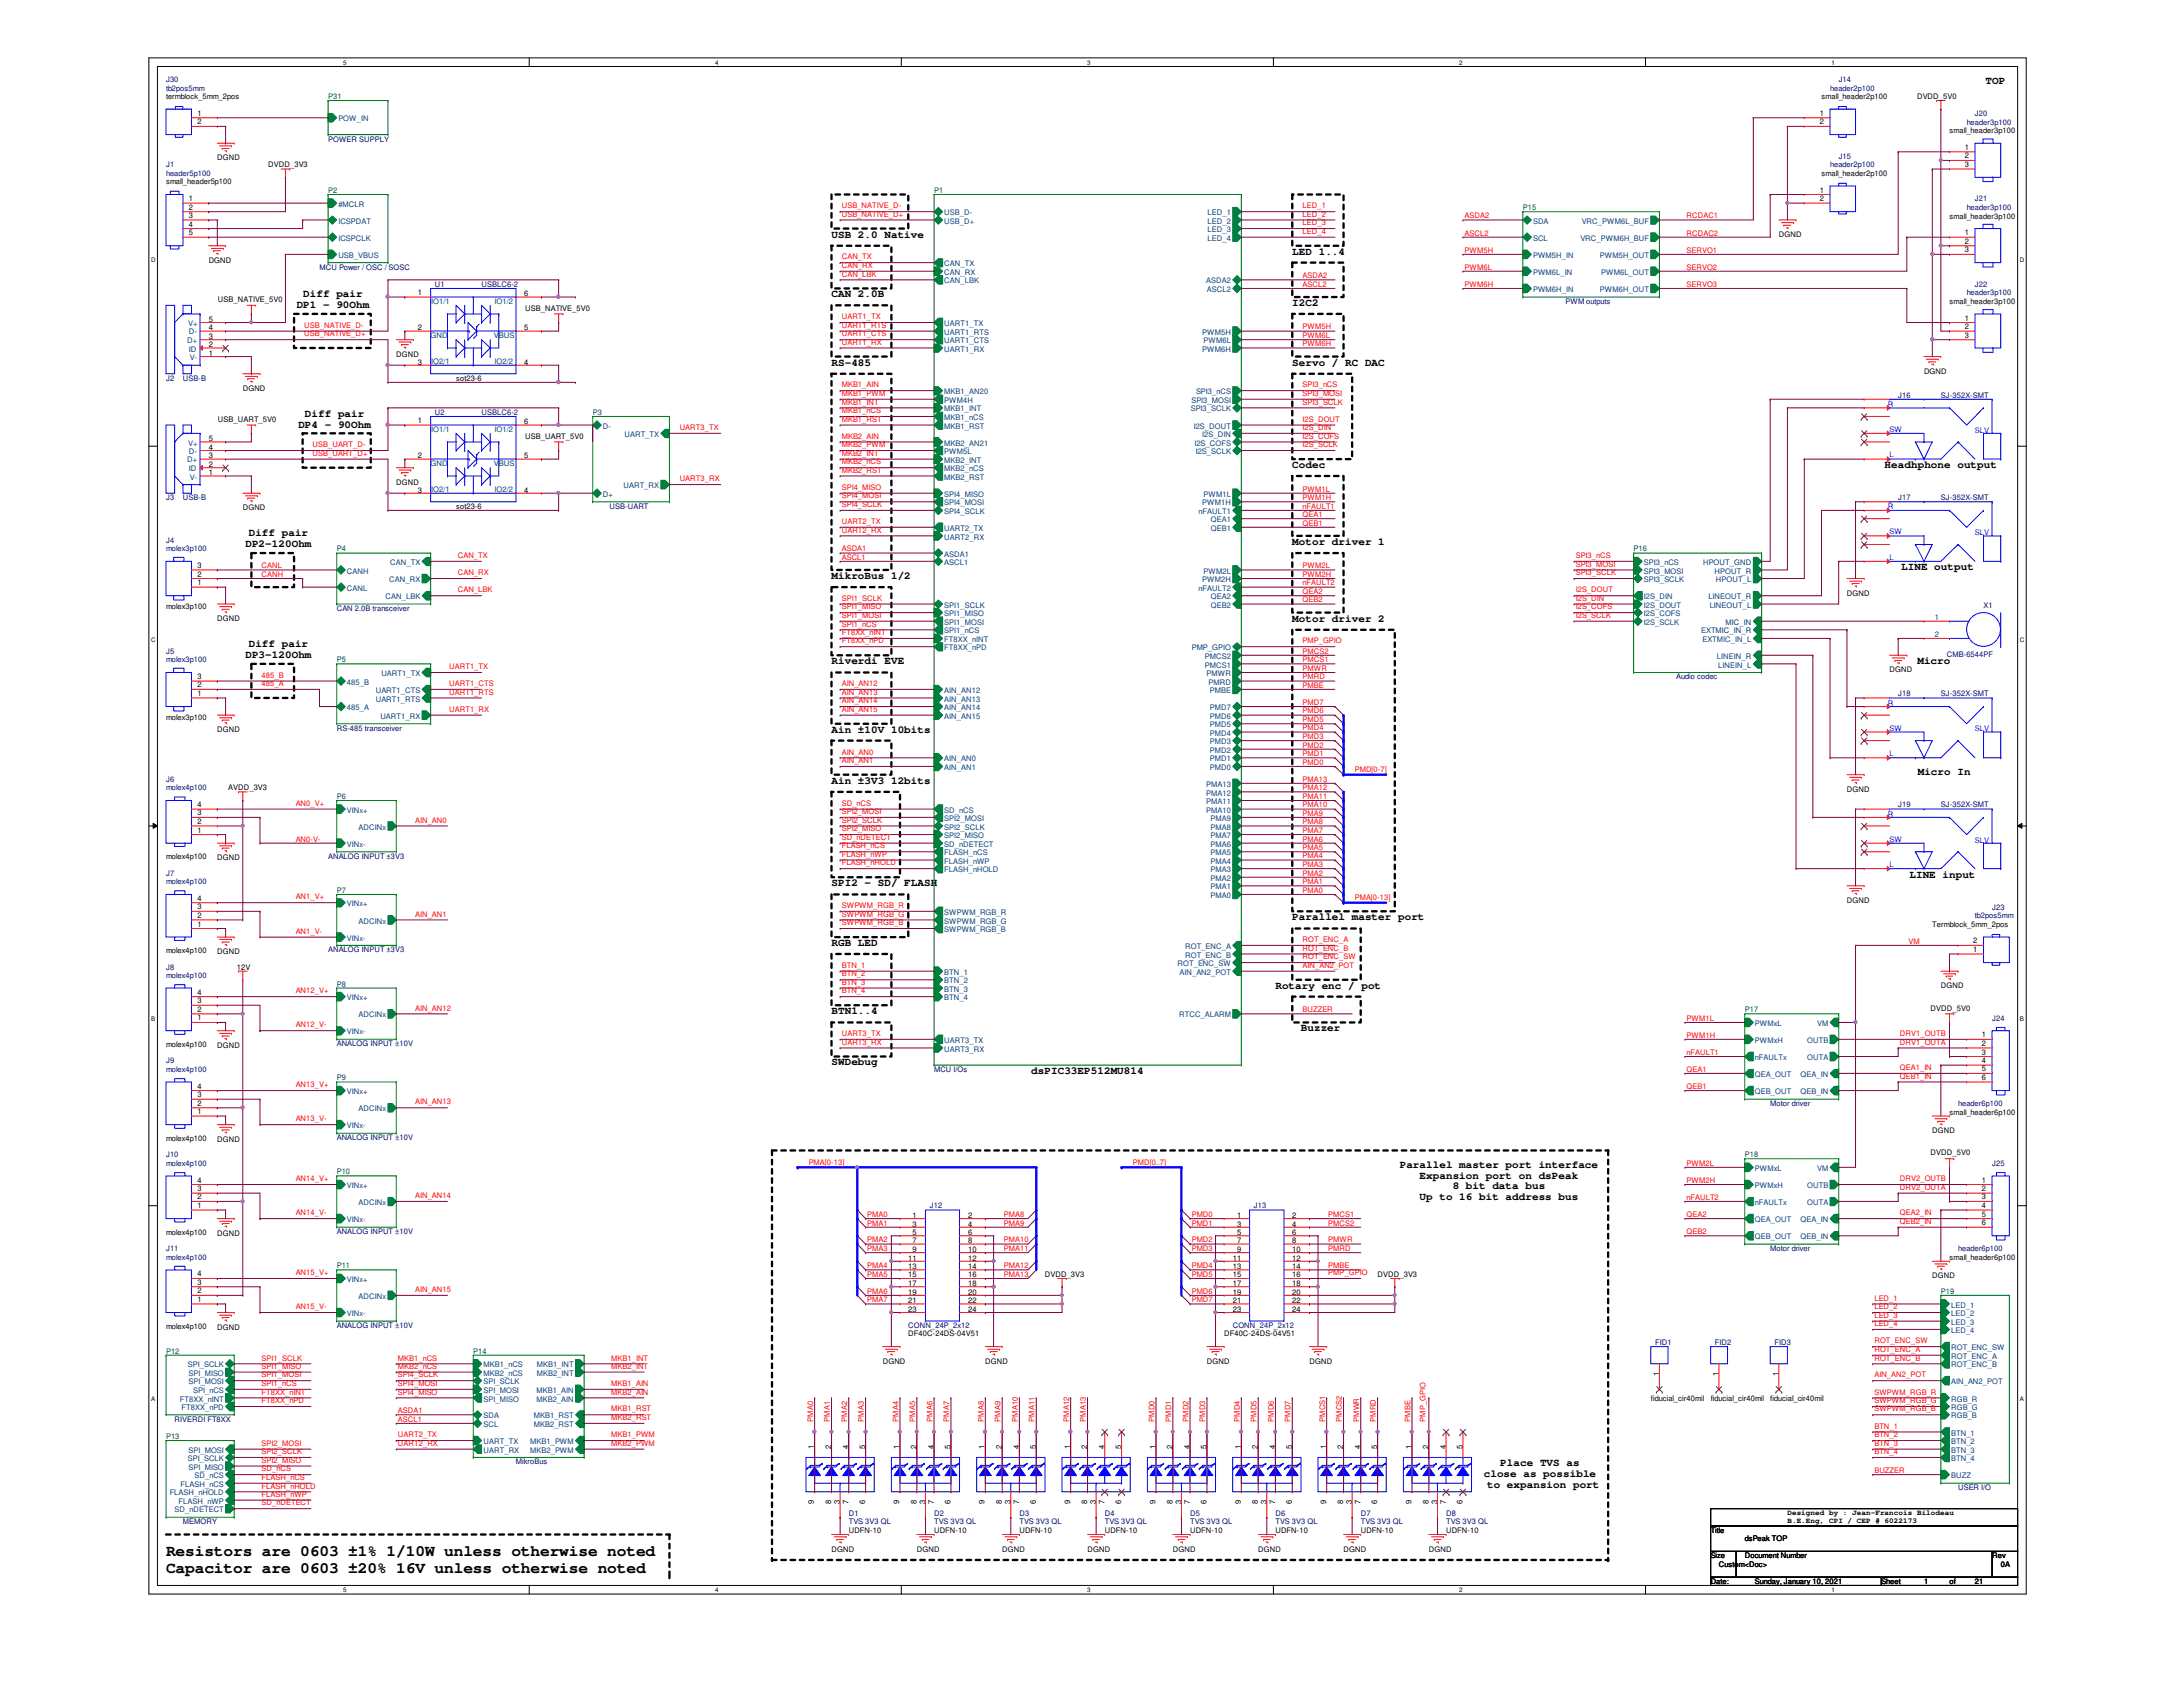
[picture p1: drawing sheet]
<svg xmlns="http://www.w3.org/2000/svg" width="279mm" height="216mm" viewBox="0 0 279 216" stroke-linecap="round" stroke-linejoin="round" font-family="sans-serif">
<defs><g id="words">
<g font-size="2.1">
<text x="21.3" y="201.3">Capacitor are 0603 ±20% 16V unless otherwise noted</text>
<text x="21.3" y="199.1">Resistors are 0603 ±1% 1/10W unless otherwise noted</text>
</g>
<g font-size="1.4">
<text x="254.1" y="10.8">TOP</text>
<text x="106.4" y="30.4">USB 2.0 Native</text>
<text x="165.4" y="32.6">LED 1..4</text>
<text x="38" y="39.5">DP1 - 90Ohm</text>
<text x="38.8" y="38.1">Diff pair</text>
<text x="106.4" y="38.1">CAN 2.0B</text>
<text x="165.4" y="39.2">I2C2</text>
<text x="106.4" y="46.8">RS-485</text>
<text x="165.4" y="46.8">Servo / RC DAC</text>
<text x="39" y="53.3">Diff pair</text>
<text x="38.2" y="54.7">DP4 - 90Ohm</text>
<text x="165.4" y="59.9">Codec</text>
<text x="241.2" y="59.9">Headhphone output</text>
<text x="31.4" y="70">DP2-120Ohm</text>
<text x="31.8" y="68.6">Diff pair</text>
<text x="165.4" y="69.7">Motor driver 1</text>
<text x="106.4" y="74.1">MikroBus 1/2</text>
<text x="243.3" y="73">LINE output</text>
<text x="31.8" y="82.8">Diff pair</text>
<text x="165.4" y="79.5">Motor driver 2</text>
<text x="31.4" y="84.2">DP3-120Ohm</text>
<text x="106.4" y="85">Riverdi EVE</text>
<text x="245.4" y="85">Micro</text>
<text x="106.4" y="93.8">Ain ±10V 10bits</text>
<text x="106.4" y="100.3">Ain ±3V3 12bits</text>
<text x="245.4" y="99.2">Micro In</text>
<text x="106.4" y="113.4">SPI2 - SD/ FLASH</text>
<text x="244.4" y="112.3">LINE input</text>
<text x="165.4" y="117.8">Parallel master port</text>
<text x="106.4" y="121.1">RGB LED</text>
<text x="106.4" y="129.8">BTN1..4</text>
<text x="163.2" y="126.5">Rotary enc / pot</text>
<text x="166.5" y="132">Buzzer</text>
<text x="106.4" y="136.4">SWDebug</text>
<text x="132" y="137.5">dsPIC33EP512MU814</text>
<text x="179.2" y="149.4">Parallel master port interface</text>
<text x="181.7" y="150.8">Expansion port on dsPeak</text>
<text x="181.7" y="153.6">Up to 16 bit address bus</text>
<text x="185.9" y="152.2">8 bit data bus</text>
<text x="189.9" y="189.1">close as possible</text>
<text x="190.3" y="190.5">to expansion port</text>
<text x="192" y="187.7">Place TVS as</text>
</g>
<g font-size="1" fill="#000080">
<text x="21.3" y="10.5">J30</text>
<text x="21.3" y="11.6">tb2pos5mm</text>
<text x="234.2" y="11.6">header2p100</text>
<text x="235.3" y="10.5">J14</text>
<text x="251.7" y="16">header3p100</text>
<text x="252.8" y="14.9">J20</text>
<text x="21.3" y="21.4">J1</text>
<text x="21.3" y="22.5">header5p100</text>
<text x="42" y="18.1">POWER SUPPLY</text>
<text x="234.2" y="21.4">header2p100</text>
<text x="235.3" y="20.3">J15</text>
<text x="251.7" y="26.9">header3p100</text>
<text x="252.8" y="25.8">J21</text>
<text x="40.9" y="34.5">MCU Power / OSC / SOSC</text>
<text x="55.7" y="36.7">U1</text>
<text x="61.6" y="36.7">USBLC6-2</text>
<text x="200.4" y="38.9">PWM outputs</text>
<text x="251.7" y="37.8">header3p100</text>
<text x="252.8" y="36.7">J22</text>
<text x="21.3" y="48.7">J2</text>
<text x="23.4" y="48.7">USB-B</text>
<text x="55.7" y="53.1">U2</text>
<text x="61.6" y="53.1">USBLC6-2</text>
<text x="243" y="50.9">J16</text>
<text x="248.4" y="50.9">SJ-352X-SMT</text>
<text x="21.3" y="64">J3</text>
<text x="23.4" y="64">USB-B</text>
<text x="78" y="65.1">USB-UART</text>
<text x="243" y="64">J17</text>
<text x="248.4" y="64">SJ-352X-SMT</text>
<text x="21.3" y="69.5">J4</text>
<text x="21.3" y="70.6">molex3p100</text>
<text x="253.9" y="77.8">X1</text>
<text x="21.3" y="83.7">J5</text>
<text x="43.1" y="78.2">CAN 2.0B transceiver</text>
<text x="21.3" y="84.8">molex3p100</text>
<text x="214.5" y="87">Audio codec</text>
<text x="243" y="89.1">J18</text>
<text x="248.4" y="89.1">SJ-352X-SMT</text>
<text x="249.2" y="84.1">CMB-6544PF</text>
<text x="43.1" y="93.5">RS-485 transceiver</text>
<text x="21.3" y="100">J6</text>
<text x="21.3" y="101.1">molex4p100</text>
<text x="243" y="103.3">J19</text>
<text x="248.4" y="103.3">SJ-352X-SMT</text>
<text x="21.3" y="112.1">J7</text>
<text x="21.3" y="113.2">molex4p100</text>
<text x="42" y="109.9">ANALOG INPUT ±3V3</text>
<text x="252.8" y="117.5">tb2pos5mm</text>
<text x="255" y="116.4">J23</text>
<text x="21.3" y="124.1">J8</text>
<text x="21.3" y="125.2">molex4p100</text>
<text x="42" y="121.9">ANALOG INPUT ±3V3</text>
<text x="255" y="130.6">J24</text>
<text x="21.3" y="136.1">J9</text>
<text x="21.3" y="137.2">molex4p100</text>
<text x="43.1" y="133.9">ANALOG INPUT ±10V</text>
<text x="119.5" y="137.2">MCU I/Os</text>
<text x="226.6" y="141.6">Motor driver</text>
<text x="250.6" y="141.6">header6p100</text>
<text x="21.3" y="148.1">J10</text>
<text x="21.3" y="149.2">molex4p100</text>
<text x="43.1" y="145.9">ANALOG INPUT ±10V</text>
<text x="255" y="149.2">J25</text>
<text x="119" y="154.6">J12</text>
<text x="160.5" y="154.6">J13</text>
<text x="21.3" y="160.1">J11</text>
<text x="21.3" y="161.2">molex4p100</text>
<text x="43.1" y="157.9">ANALOG INPUT ±10V</text>
<text x="226.6" y="160.1">Motor driver</text>
<text x="250.6" y="160.1">header6p100</text>
<text x="43.1" y="170">ANALOG INPUT ±10V</text>
<text x="116.2" y="170">CONN_24P_2x12</text>
<text x="157.8" y="170">CONN_24P_2x12</text>
<text x="211.8" y="172.1">FID1</text>
<text x="219.5" y="172.1">FID2</text>
<text x="227.1" y="172.1">FID3</text>
<text x="22.4" y="181.9">RIVERDI FT8XX</text>
<text x="66" y="187.4">MikroBus</text>
<text x="250.6" y="190.7">USER I/O</text>
<text x="23.4" y="195.1">MEMORY</text>
<text x="108.6" y="195.1">TVS 3V3 QL</text>
<text x="108.6" y="194">D1</text>
<text x="119.5" y="195.1">TVS 3V3 QL</text>
<text x="119.5" y="194">D2</text>
<text x="130.5" y="195.1">TVS 3V3 QL</text>
<text x="130.5" y="194">D3</text>
<text x="141.4" y="195.1">TVS 3V3 QL</text>
<text x="141.4" y="194">D4</text>
<text x="152.3" y="195.1">TVS 3V3 QL</text>
<text x="152.3" y="194">D5</text>
<text x="163.2" y="195.1">TVS 3V3 QL</text>
<text x="163.2" y="194">D6</text>
<text x="174.2" y="195.1">TVS 3V3 QL</text>
<text x="174.2" y="194">D7</text>
<text x="185.1" y="195.1">TVS 3V3 QL</text>
<text x="185.1" y="194">D8</text>
</g>
<g font-size="1">
<text x="21.3" y="12.7">termblock_5mm_2pos</text>
<text x="25.3" y="14.8">1</text>
<text x="25.3" y="15.9">2</text>
<text x="232.9" y="14.8">1</text>
<text x="232.9" y="15.9">2</text>
<text x="233.1" y="12.7">small_header2p100</text>
<text x="245.4" y="12.7">DVDD_5V0</text>
<text x="249.5" y="17.1">small_header3p100</text>
<text x="21.3" y="23.6">small_header5p100</text>
<text x="27.8" y="20.5">DGND</text>
<text x="34.3" y="21.4">DVDD_3V3</text>
<text x="233.1" y="22.5">small_header2p100</text>
<text x="251.5" y="19.2">1</text>
<text x="251.5" y="20.3">2</text>
<text x="251.5" y="21.4">3</text>
<text x="24.2" y="25.7">1</text>
<text x="24.2" y="26.8">2</text>
<text x="24.2" y="27.9">3</text>
<text x="24.2" y="29">4</text>
<text x="232.9" y="24.6">1</text>
<text x="232.9" y="25.7">2</text>
<text x="249.5" y="28">small_header3p100</text>
<text x="24.2" y="30.1">5</text>
<text x="26.7" y="33.7">DGND</text>
<text x="227.7" y="30.4">DGND</text>
<text x="251.5" y="30.1">1</text>
<text x="251.5" y="31.2">2</text>
<text x="251.5" y="32.3">3</text>
<text x="26.7" y="41.2">5</text>
<text x="27.9" y="38.6">USB_NATIVE_5V0</text>
<text x="53.5" y="37.8">1</text>
<text x="67.1" y="37.9">6</text>
<text x="67.2" y="39.8">USB_NATIVE_5V0</text>
<text x="249.5" y="38.9">small_header3p100</text>
<text x="251.5" y="41">1</text>
<text x="26.7" y="45.6">1</text>
<text x="26.7" y="44.4">2</text>
<text x="26.7" y="43.3">3</text>
<text x="26.7" y="42.3">4</text>
<text x="50.7" y="45.7">DGND</text>
<text x="53.5" y="42.3">2</text>
<text x="53.5" y="46.7">3</text>
<text x="67.1" y="46.7">4</text>
<text x="67.1" y="42.3">5</text>
<text x="246.3" y="47.8">DGND</text>
<text x="251.5" y="42.1">2</text>
<text x="251.5" y="43.2">3</text>
<text x="27.9" y="54">USB_UART_5V0</text>
<text x="31.1" y="50">DGND</text>
<text x="58.4" y="48.7">sot23-6</text>
<text x="26.7" y="59.7">2</text>
<text x="26.7" y="58.7">3</text>
<text x="26.7" y="57.6">4</text>
<text x="26.7" y="56.5">5</text>
<text x="53.5" y="54.2">1</text>
<text x="53.5" y="58.7">2</text>
<text x="67.1" y="58.7">5</text>
<text x="67.1" y="54.3">6</text>
<text x="67.2" y="56.1">USB_UART_5V0</text>
<text x="26.7" y="60.8">1</text>
<text x="31.1" y="65.3">DGND</text>
<text x="50.7" y="62.1">DGND</text>
<text x="53.5" y="63">3</text>
<text x="58.4" y="65.1">sot23-6</text>
<text x="67.1" y="63">4</text>
<text x="21.3" y="78">molex3p100</text>
<text x="25.3" y="74.9">1</text>
<text x="25.3" y="73.8">2</text>
<text x="25.3" y="72.7">3</text>
<text x="236.4" y="76.2">DGND</text>
<text x="27.8" y="79.5">DGND</text>
<text x="25.3" y="89.1">1</text>
<text x="25.3" y="88">2</text>
<text x="25.3" y="86.9">3</text>
<text x="241.9" y="86.1">DGND</text>
<text x="21.3" y="92.2">molex3p100</text>
<text x="27.8" y="93.7">DGND</text>
<text x="29.2" y="101.1">AVDD_3V3</text>
<text x="236.4" y="101.3">DGND</text>
<text x="25.3" y="106.6">1</text>
<text x="25.3" y="105.5">2</text>
<text x="25.3" y="104.4">3</text>
<text x="25.3" y="103.3">4</text>
<text x="21.3" y="110">molex4p100</text>
<text x="27.8" y="110.1">DGND</text>
<text x="25.3" y="118.6">1</text>
<text x="25.3" y="117.5">2</text>
<text x="25.3" y="116.4">3</text>
<text x="25.3" y="115.3">4</text>
<text x="236.4" y="115.6">DGND</text>
<text x="247.3" y="118.6">Termblock_5mm_2pos</text>
<text x="21.3" y="122">molex4p100</text>
<text x="27.8" y="122.1">DGND</text>
<text x="30.3" y="124.1">12V</text>
<text x="252.6" y="121.8">1</text>
<text x="252.6" y="120.7">2</text>
<text x="25.3" y="130.6">1</text>
<text x="25.3" y="129.5">2</text>
<text x="25.3" y="128.4">3</text>
<text x="25.3" y="127.3">4</text>
<text x="247.1" y="129.3">DVDD_5V0</text>
<text x="248.4" y="126.5">DGND</text>
<text x="21.3" y="134">molex4p100</text>
<text x="27.8" y="134.1">DGND</text>
<text x="253.7" y="132.8">1</text>
<text x="253.7" y="133.9">2</text>
<text x="253.7" y="135">3</text>
<text x="253.7" y="136.1">4</text>
<text x="253.7" y="137.1">5</text>
<text x="25.3" y="142.6">1</text>
<text x="25.3" y="141.5">2</text>
<text x="25.3" y="140.4">3</text>
<text x="25.3" y="139.3">4</text>
<text x="249.5" y="142.7">small_header6p100</text>
<text x="253.7" y="138.2">6</text>
<text x="21.3" y="146">molex4p100</text>
<text x="27.8" y="146.1">DGND</text>
<text x="247.1" y="147.9">DVDD_5V0</text>
<text x="247.3" y="145">DGND</text>
<text x="25.3" y="154.6">1</text>
<text x="25.3" y="153.5">2</text>
<text x="25.3" y="152.4">3</text>
<text x="25.3" y="151.3">4</text>
<text x="116.8" y="155.9">1</text>
<text x="123.9" y="155.9">2</text>
<text x="158.3" y="155.9">1</text>
<text x="165.4" y="155.9">2</text>
<text x="253.7" y="151.3">1</text>
<text x="253.7" y="152.4">2</text>
<text x="253.7" y="153.5">3</text>
<text x="253.7" y="154.6">4</text>
<text x="253.7" y="155.7">5</text>
<text x="21.3" y="158">molex4p100</text>
<text x="27.8" y="158.2">DGND</text>
<text x="116.2" y="161.3">11</text>
<text x="116.8" y="157">3</text>
<text x="116.8" y="158">5</text>
<text x="116.8" y="159.1">7</text>
<text x="116.8" y="160.2">9</text>
<text x="123.9" y="157">4</text>
<text x="123.9" y="158">6</text>
<text x="123.9" y="159.1">8</text>
<text x="123.9" y="160.2">10</text>
<text x="123.9" y="161.3">12</text>
<text x="157.8" y="161.3">11</text>
<text x="158.3" y="157">3</text>
<text x="158.3" y="158">5</text>
<text x="158.3" y="159.1">7</text>
<text x="158.3" y="160.2">9</text>
<text x="165.4" y="157">4</text>
<text x="165.4" y="158">6</text>
<text x="165.4" y="159.1">8</text>
<text x="165.4" y="160.2">10</text>
<text x="165.4" y="161.3">12</text>
<text x="249.5" y="161.2">small_header6p100</text>
<text x="253.7" y="156.8">6</text>
<text x="25.3" y="166.6">1</text>
<text x="25.3" y="165.5">2</text>
<text x="25.3" y="164.4">3</text>
<text x="25.3" y="163.4">4</text>
<text x="116.2" y="162.4">13</text>
<text x="116.2" y="163.5">15</text>
<text x="116.2" y="164.6">17</text>
<text x="116.2" y="165.7">19</text>
<text x="116.2" y="166.8">21</text>
<text x="116.2" y="167.9">23</text>
<text x="123.9" y="162.4">14</text>
<text x="123.9" y="163.5">16</text>
<text x="123.9" y="164.6">18</text>
<text x="123.9" y="165.7">20</text>
<text x="123.9" y="166.8">22</text>
<text x="123.9" y="167.9">24</text>
<text x="133.7" y="163.4">DVDD_3V3</text>
<text x="157.8" y="162.4">13</text>
<text x="157.8" y="163.5">15</text>
<text x="157.8" y="164.6">17</text>
<text x="157.8" y="165.7">19</text>
<text x="157.8" y="166.8">21</text>
<text x="157.8" y="167.9">23</text>
<text x="165.4" y="162.4">14</text>
<text x="165.4" y="163.5">16</text>
<text x="165.4" y="164.6">18</text>
<text x="165.4" y="165.7">20</text>
<text x="165.4" y="166.8">22</text>
<text x="165.4" y="167.9">24</text>
<text x="176.3" y="163.4">DVDD_3V3</text>
<text x="247.3" y="163.6">DGND</text>
<text x="21.3" y="170.1">molex4p100</text>
<text x="27.8" y="170.2">DGND</text>
<text x="116.2" y="171">DF40C-24DS-04V51</text>
<text x="156.7" y="171">DF40C-24DS-04V51</text>
<text x="113" y="174.5">DGND</text>
<text x="126.1" y="174.5">DGND</text>
<text x="154.5" y="174.5">DGND</text>
<text x="167.6" y="174.5">DGND</text>
<text x="211.3" y="179.2">fiducial_cir40mil</text>
<text x="212.3" y="176.1" transform="rotate(-90 212.3 176.1)">1</text>
<text x="218.9" y="179.2">fiducial_cir40mil</text>
<text x="220" y="176.1" transform="rotate(-90 220 176.1)">1</text>
<text x="226.6" y="179.2">fiducial_cir40mil</text>
<text x="227.6" y="176.1" transform="rotate(-90 227.6 176.1)">1</text>
<text x="104.2" y="185.5" transform="rotate(-90 104.2 185.5)">1</text>
<text x="106.4" y="185.5" transform="rotate(-90 106.4 185.5)">2</text>
<text x="108.6" y="185.5" transform="rotate(-90 108.6 185.5)">4</text>
<text x="110.7" y="185.5" transform="rotate(-90 110.7 185.5)">5</text>
<text x="115.1" y="185.5" transform="rotate(-90 115.1 185.5)">1</text>
<text x="117.3" y="185.5" transform="rotate(-90 117.3 185.5)">2</text>
<text x="119.5" y="185.5" transform="rotate(-90 119.5 185.5)">4</text>
<text x="121.7" y="185.5" transform="rotate(-90 121.7 185.5)">5</text>
<text x="126" y="185.5" transform="rotate(-90 126 185.5)">1</text>
<text x="128.2" y="185.5" transform="rotate(-90 128.2 185.5)">2</text>
<text x="130.4" y="185.5" transform="rotate(-90 130.4 185.5)">4</text>
<text x="132.6" y="185.5" transform="rotate(-90 132.6 185.5)">5</text>
<text x="136.9" y="185.5" transform="rotate(-90 136.9 185.5)">1</text>
<text x="139.1" y="185.5" transform="rotate(-90 139.1 185.5)">2</text>
<text x="141.4" y="185.5" transform="rotate(-90 141.4 185.5)">4</text>
<text x="143.5" y="185.5" transform="rotate(-90 143.5 185.5)">5</text>
<text x="147.9" y="185.5" transform="rotate(-90 147.9 185.5)">1</text>
<text x="150.1" y="185.5" transform="rotate(-90 150.1 185.5)">2</text>
<text x="152.3" y="185.5" transform="rotate(-90 152.3 185.5)">4</text>
<text x="154.4" y="185.5" transform="rotate(-90 154.4 185.5)">5</text>
<text x="158.8" y="185.5" transform="rotate(-90 158.8 185.5)">1</text>
<text x="161" y="185.5" transform="rotate(-90 161 185.5)">2</text>
<text x="163.2" y="185.5" transform="rotate(-90 163.2 185.5)">4</text>
<text x="165.4" y="185.5" transform="rotate(-90 165.4 185.5)">5</text>
<text x="169.7" y="185.5" transform="rotate(-90 169.7 185.5)">1</text>
<text x="171.9" y="185.5" transform="rotate(-90 171.9 185.5)">2</text>
<text x="174.1" y="185.5" transform="rotate(-90 174.1 185.5)">4</text>
<text x="176.3" y="185.5" transform="rotate(-90 176.3 185.5)">5</text>
<text x="180.6" y="185.5" transform="rotate(-90 180.6 185.5)">1</text>
<text x="182.8" y="185.5" transform="rotate(-90 182.8 185.5)">2</text>
<text x="185" y="185.5" transform="rotate(-90 185 185.5)">4</text>
<text x="187.2" y="185.5" transform="rotate(-90 187.2 185.5)">5</text>
<text x="104.2" y="192.5" transform="rotate(-90 104.2 192.5)">9</text>
<text x="106.4" y="192.5" transform="rotate(-90 106.4 192.5)">8</text>
<text x="107.5" y="192.5" transform="rotate(-90 107.5 192.5)">3</text>
<text x="108.6" y="192.5" transform="rotate(-90 108.6 192.5)">7</text>
<text x="108.6" y="196.2">UDFN-10</text>
<text x="110.7" y="192.5" transform="rotate(-90 110.7 192.5)">6</text>
<text x="115.1" y="192.5" transform="rotate(-90 115.1 192.5)">9</text>
<text x="117.3" y="192.5" transform="rotate(-90 117.3 192.5)">8</text>
<text x="118.4" y="192.5" transform="rotate(-90 118.4 192.5)">3</text>
<text x="119.5" y="192.5" transform="rotate(-90 119.5 192.5)">7</text>
<text x="119.5" y="196.2">UDFN-10</text>
<text x="121.7" y="192.5" transform="rotate(-90 121.7 192.5)">6</text>
<text x="126" y="192.5" transform="rotate(-90 126 192.5)">9</text>
<text x="128.2" y="192.5" transform="rotate(-90 128.2 192.5)">8</text>
<text x="129.3" y="192.5" transform="rotate(-90 129.3 192.5)">3</text>
<text x="130.4" y="192.5" transform="rotate(-90 130.4 192.5)">7</text>
<text x="130.5" y="196.2">UDFN-10</text>
<text x="132.6" y="192.5" transform="rotate(-90 132.6 192.5)">6</text>
<text x="136.9" y="192.5" transform="rotate(-90 136.9 192.5)">9</text>
<text x="139.1" y="192.5" transform="rotate(-90 139.1 192.5)">8</text>
<text x="140.3" y="192.5" transform="rotate(-90 140.3 192.5)">3</text>
<text x="141.4" y="192.5" transform="rotate(-90 141.4 192.5)">7</text>
<text x="141.4" y="196.2">UDFN-10</text>
<text x="143.5" y="192.5" transform="rotate(-90 143.5 192.5)">6</text>
<text x="147.9" y="192.5" transform="rotate(-90 147.9 192.5)">9</text>
<text x="150.1" y="192.5" transform="rotate(-90 150.1 192.5)">8</text>
<text x="151.2" y="192.5" transform="rotate(-90 151.2 192.5)">3</text>
<text x="152.3" y="192.5" transform="rotate(-90 152.3 192.5)">7</text>
<text x="152.3" y="196.2">UDFN-10</text>
<text x="154.4" y="192.5" transform="rotate(-90 154.4 192.5)">6</text>
<text x="158.8" y="192.5" transform="rotate(-90 158.8 192.5)">9</text>
<text x="161" y="192.5" transform="rotate(-90 161 192.5)">8</text>
<text x="162.1" y="192.5" transform="rotate(-90 162.1 192.5)">3</text>
<text x="163.2" y="192.5" transform="rotate(-90 163.2 192.5)">7</text>
<text x="163.2" y="196.2">UDFN-10</text>
<text x="165.4" y="192.5" transform="rotate(-90 165.4 192.5)">6</text>
<text x="169.7" y="192.5" transform="rotate(-90 169.7 192.5)">9</text>
<text x="171.9" y="192.5" transform="rotate(-90 171.9 192.5)">8</text>
<text x="173" y="192.5" transform="rotate(-90 173 192.5)">3</text>
<text x="174.1" y="192.5" transform="rotate(-90 174.1 192.5)">7</text>
<text x="174.2" y="196.2">UDFN-10</text>
<text x="176.3" y="192.5" transform="rotate(-90 176.3 192.5)">6</text>
<text x="180.6" y="192.5" transform="rotate(-90 180.6 192.5)">9</text>
<text x="182.8" y="192.5" transform="rotate(-90 182.8 192.5)">8</text>
<text x="183.9" y="192.5" transform="rotate(-90 183.9 192.5)">3</text>
<text x="185" y="192.5" transform="rotate(-90 185 192.5)">7</text>
<text x="185.1" y="196.2">UDFN-10</text>
<text x="187.2" y="192.5" transform="rotate(-90 187.2 192.5)">6</text>
<text x="218.9" y="196.2">Title</text>
<text x="223.3" y="197.3">dsPeak TOP</text>
<text x="228.8" y="193.9">Designed by : Jean-Francois Bilodeau</text>
<text x="228.8" y="194.9">B.E.Eng, CPI / CEP # 6022173</text>
<text x="106.4" y="198.6">DGND</text>
<text x="117.3" y="198.6">DGND</text>
<text x="128.3" y="198.6">DGND</text>
<text x="139.2" y="198.6">DGND</text>
<text x="150.1" y="198.6">DGND</text>
<text x="161" y="198.6">DGND</text>
<text x="172" y="198.6">DGND</text>
<text x="182.9" y="198.6">DGND</text>
<text x="218.9" y="199.4">Size</text>
<text x="218.9" y="202.7">Date:</text>
<text x="220" y="200.5">Custom&lt;Doc&gt;</text>
<text x="223.3" y="199.4">Document Number</text>
<text x="224.6" y="202.7">Sunday, January 10, 2021</text>
<text x="240.8" y="202.7">Sheet</text>
<text x="246.3" y="202.7">1</text>
<text x="249.5" y="202.7">of</text>
<text x="252.8" y="202.7">21</text>
<text x="255" y="199.4">Rev</text>
<text x="256.1" y="200.5">0A</text>
</g>
<g font-size="1" fill="#004040">
<text x="42" y="12.7">P31</text>
<text x="42" y="24.7">P2</text>
<text x="119.5" y="24.7">P1</text>
<text x="194.9" y="26.9">P15</text>
<text x="75.9" y="53.1">P3</text>
<text x="43.1" y="70.6">P4</text>
<text x="209.1" y="70.6">P16</text>
<text x="43.1" y="84.8">P5</text>
<text x="43.1" y="102.2">P6</text>
<text x="43.1" y="114.3">P7</text>
<text x="43.1" y="126.3">P8</text>
<text x="223.3" y="129.5">P17</text>
<text x="43.1" y="138.3">P9</text>
<text x="223.3" y="148.1">P18</text>
<text x="43.1" y="150.3">P10</text>
<text x="43.1" y="162.3">P11</text>
<text x="248.4" y="165.6">P19</text>
<text x="21.3" y="173.2">P12</text>
<text x="60.6" y="173.2">P14</text>
<text x="21.3" y="184.1">P13</text>
</g>
<g font-size="1" fill="#004080">
<text x="43.3" y="15.5">POW_IN</text>
<text x="43.3" y="28.6">ICSPDAT</text>
<text x="43.3" y="26.5">#MCLR</text>
<text x="120.9" y="27.6">USB_D-</text>
<text x="120.9" y="28.6">USB_D+</text>
<text x="154.6" y="27.6">LED_1</text>
<text x="154.6" y="29.7">LED_3</text>
<text x="154.6" y="28.6">LED_2</text>
<text x="196.2" y="28.6">SDA</text>
<text x="202.4" y="28.6">VRC_PWM6L_BUF</text>
<text x="43.3" y="33">USB_VBUS</text>
<text x="43.3" y="30.8">ICSPCLK</text>
<text x="120.9" y="34.1">CAN_TX</text>
<text x="120.9" y="35.2">CAN_RX</text>
<text x="154.6" y="30.8">LED_4</text>
<text x="196.2" y="30.8">SCL</text>
<text x="196.2" y="33">PWM5H_IN</text>
<text x="196.2" y="35.2">PWM6L_IN</text>
<text x="202.3" y="30.8">VRC_PWM6H_BUF</text>
<text x="204.8" y="33">PWM5H_OUT</text>
<text x="204.9" y="35.2">PWM6L_OUT</text>
<text x="24.1" y="41.7">V+</text>
<text x="55.2" y="38.9">IO1/1</text>
<text x="63.3" y="38.9">IO1/2</text>
<text x="120.9" y="36.3">CAN_LBK</text>
<text x="120.9" y="41.7">UART1_TX</text>
<text x="154.4" y="36.3">ASDA2</text>
<text x="154.5" y="37.4">ASCL2</text>
<text x="196.2" y="37.4">PWM6H_IN</text>
<text x="204.8" y="37.4">PWM6H_OUT</text>
<text x="24" y="43.9">D+</text>
<text x="24.2" y="45">ID</text>
<text x="24.2" y="42.8">D-</text>
<text x="24.3" y="46.1">V-</text>
<text x="55.1" y="43.3">GND</text>
<text x="55.2" y="46.5">IO2/1</text>
<text x="63.2" y="43.3">VBUS</text>
<text x="63.3" y="46.5">IO2/2</text>
<text x="120.9" y="42.8">UART1_RTS</text>
<text x="120.9" y="45">UART1_RX</text>
<text x="120.9" y="43.9">UART1_CTS</text>
<text x="153.9" y="45">PWM6H</text>
<text x="153.9" y="42.8">PWM5H</text>
<text x="154.1" y="43.9">PWM6L</text>
<text x="120.9" y="51.6">PWM4H</text>
<text x="120.9" y="52.7">MKB1_INT</text>
<text x="120.9" y="53.8">MKB1_nCS</text>
<text x="120.9" y="50.5">MKB1_AN20</text>
<text x="152.4" y="52.7">SPI3_SCLK</text>
<text x="152.5" y="51.6">SPI3_MOSI</text>
<text x="153.1" y="50.5">SPI3_nCS</text>
<text x="24" y="59.2">D+</text>
<text x="24.1" y="57">V+</text>
<text x="24.2" y="58.1">D-</text>
<text x="55.1" y="59.6">GND</text>
<text x="55.2" y="55.3">IO1/1</text>
<text x="63.2" y="59.6">VBUS</text>
<text x="63.3" y="55.3">IO1/2</text>
<text x="77.2" y="54.9">D-</text>
<text x="79.9" y="55.9">UART_TX</text>
<text x="120.9" y="58.1">PWM5L</text>
<text x="120.9" y="57">MKB2_AN21</text>
<text x="120.9" y="54.9">MKB1_RST</text>
<text x="120.9" y="59.2">MKB2_INT</text>
<text x="152.8" y="54.9">I2S_DOUT</text>
<text x="152.9" y="57">I2S_COFS</text>
<text x="153" y="58.1">I2S_SCLK</text>
<text x="153.9" y="55.9">I2S_DIN</text>
<text x="24.2" y="60.3">ID</text>
<text x="24.3" y="61.4">V-</text>
<text x="55.2" y="62.9">IO2/1</text>
<text x="63.3" y="62.9">IO2/2</text>
<text x="77.2" y="63.6">D+</text>
<text x="79.8" y="62.5">UART_RX</text>
<text x="120.9" y="65.8">SPI4_SCLK</text>
<text x="120.9" y="63.6">SPI4_MISO</text>
<text x="120.9" y="64.7">SPI4_MOSI</text>
<text x="120.9" y="61.4">MKB2_RST</text>
<text x="120.9" y="60.3">MKB2_nCS</text>
<text x="153.4" y="65.8">nFAULT1</text>
<text x="153.9" y="64.7">PWM1H</text>
<text x="154.1" y="63.6">PWM1L</text>
<text x="120.9" y="71.2">ASDA1</text>
<text x="120.9" y="67.9">UART2_TX</text>
<text x="120.9" y="69">UART2_RX</text>
<text x="155" y="66.8">QEA1</text>
<text x="155" y="67.9">QEB1</text>
<text x="44.4" y="73.4">CANH</text>
<text x="44.4" y="75.6">CANL</text>
<text x="49.4" y="76.7">CAN_LBK</text>
<text x="49.8" y="74.5">CAN_RX</text>
<text x="50" y="72.3">CAN_TX</text>
<text x="120.9" y="72.3">ASCL1</text>
<text x="120.9" y="77.8">SPI1_SCLK</text>
<text x="153.4" y="75.6">nFAULT2</text>
<text x="153.9" y="74.5">PWM2H</text>
<text x="154.1" y="73.4">PWM2L</text>
<text x="155" y="76.7">QEA2</text>
<text x="155" y="77.8">QEB2</text>
<text x="210.4" y="73.4">SPI3_MOSI</text>
<text x="210.4" y="72.3">SPI3_nCS</text>
<text x="210.4" y="76.7">I2S_DIN</text>
<text x="210.4" y="74.5">SPI3_SCLK</text>
<text x="210.4" y="77.8">I2S_DOUT</text>
<text x="218" y="72.3">HPOUT_GND</text>
<text x="218.7" y="76.7">LINEOUT_R</text>
<text x="218.8" y="77.8">LINEOUT_L</text>
<text x="219.5" y="73.4">HPOUT_R</text>
<text x="219.6" y="74.5">HPOUT_L</text>
<text x="120.9" y="80">SPI1_MOSI</text>
<text x="120.9" y="83.2">FT8XX_nPD</text>
<text x="120.9" y="81.1">SPI1_nCS</text>
<text x="120.9" y="82.2">FT8XX_nINT</text>
<text x="120.9" y="78.9">SPI1_MISO</text>
<text x="152.5" y="83.2">PMP_GPIO</text>
<text x="210.4" y="80">I2S_SCLK</text>
<text x="210.4" y="78.9">I2S_COFS</text>
<text x="217.7" y="81.1">EXTMIC_IN_R</text>
<text x="217.9" y="82.2">EXTMIC_IN_L</text>
<text x="220.9" y="80">MIC_IN</text>
<text x="247.6" y="79.3">1</text>
<text x="247.6" y="81.5">2</text>
<text x="44.4" y="87.6">485_B</text>
<text x="48.1" y="89.8">UART1_RTS</text>
<text x="48.1" y="88.7">UART1_CTS</text>
<text x="48.8" y="86.5">UART1_TX</text>
<text x="120.9" y="88.7">AIN_AN12</text>
<text x="120.9" y="89.8">AIN_AN13</text>
<text x="154.2" y="85.4">PMCS1</text>
<text x="154.2" y="84.3">PMCS2</text>
<text x="154.4" y="86.5">PMWR</text>
<text x="154.7" y="87.6">PMRD</text>
<text x="154.9" y="88.7">PMBE</text>
<text x="219.8" y="84.3">LINEIN_R</text>
<text x="219.9" y="85.4">LINEIN_L</text>
<text x="44.4" y="90.9">485_A</text>
<text x="48.7" y="92">UART1_RX</text>
<text x="120.9" y="90.9">AIN_AN14</text>
<text x="120.9" y="92">AIN_AN15</text>
<text x="154.9" y="90.9">PMD7</text>
<text x="154.9" y="95.2">PMD3</text>
<text x="154.9" y="94.1">PMD4</text>
<text x="154.9" y="93.1">PMD5</text>
<text x="154.9" y="92">PMD6</text>
<text x="120.9" y="98.6">AIN_AN1</text>
<text x="120.9" y="97.5">AIN_AN0</text>
<text x="154.4" y="101.8">PMA12</text>
<text x="154.4" y="100.7">PMA13</text>
<text x="154.9" y="98.6">PMD0</text>
<text x="154.9" y="97.5">PMD1</text>
<text x="154.9" y="96.4">PMD2</text>
<text x="44.4" y="104">VINx+</text>
<text x="45.9" y="106.2">ADCINx</text>
<text x="120.9" y="105.1">SPI2_MOSI</text>
<text x="120.9" y="106.2">SPI2_SCLK</text>
<text x="120.9" y="107.3">SPI2_MISO</text>
<text x="120.9" y="104">SD_nCS</text>
<text x="154.4" y="104">PMA10</text>
<text x="154.4" y="102.9">PMA11</text>
<text x="154.9" y="105.1">PMA9</text>
<text x="154.9" y="106.2">PMA8</text>
<text x="154.9" y="107.3">PMA7</text>
<text x="44.4" y="108.4">VINx-</text>
<text x="120.9" y="108.4">SD_nDETECT</text>
<text x="120.9" y="109.5">FLASH_nCS</text>
<text x="120.9" y="111.6">FLASH_nHOLD</text>
<text x="120.9" y="110.5">FLASH_nWP</text>
<text x="154.9" y="108.4">PMA6</text>
<text x="154.9" y="109.5">PMA5</text>
<text x="154.9" y="110.5">PMA4</text>
<text x="154.9" y="111.6">PMA3</text>
<text x="154.9" y="112.7">PMA2</text>
<text x="154.9" y="113.8">PMA1</text>
<text x="44.4" y="116">VINx+</text>
<text x="45.9" y="118.2">ADCINx</text>
<text x="120.9" y="119.3">SWPWM_RGB_B</text>
<text x="120.9" y="117.1">SWPWM_RGB_R</text>
<text x="120.9" y="118.2">SWPWM_RGB_G</text>
<text x="154.9" y="114.9">PMA0</text>
<text x="44.4" y="120.4">VINx-</text>
<text x="120.9" y="125.9">BTN_2</text>
<text x="120.9" y="124.8">BTN_1</text>
<text x="150.7" y="123.7">ROT_ENC_SW</text>
<text x="151" y="124.8">AIN_AN2_POT</text>
<text x="151.7" y="121.5">ROT_ENC_A</text>
<text x="151.7" y="122.6">ROT_ENC_B</text>
<text x="44.4" y="128">VINx+</text>
<text x="45.9" y="130.2">ADCINx</text>
<text x="120.9" y="128">BTN_4</text>
<text x="120.9" y="126.9">BTN_3</text>
<text x="150.9" y="130.2">RTCC_ALARM</text>
<text x="224.6" y="131.3">PWMxL</text>
<text x="232.6" y="131.3">VM</text>
<text x="44.4" y="132.4">VINx-</text>
<text x="120.9" y="133.5">UART3_TX</text>
<text x="120.9" y="134.6">UART3_RX</text>
<text x="224.6" y="137.8">QEA_OUT</text>
<text x="224.6" y="135.7">nFAULTx</text>
<text x="224.6" y="133.5">PWMxH</text>
<text x="230.5" y="137.8">QEA_IN</text>
<text x="231.3" y="135.7">OUTA</text>
<text x="231.3" y="133.5">OUTB</text>
<text x="44.4" y="140">VINx+</text>
<text x="45.9" y="142.2">ADCINx</text>
<text x="224.6" y="140">QEB_OUT</text>
<text x="230.5" y="140">QEB_IN</text>
<text x="44.4" y="144.4">VINx-</text>
<text x="224.6" y="149.9">PWMxL</text>
<text x="232.6" y="149.9">VM</text>
<text x="44.4" y="152.1">VINx+</text>
<text x="45.9" y="154.2">ADCINx</text>
<text x="224.6" y="154.2">nFAULTx</text>
<text x="224.6" y="152.1">PWMxH</text>
<text x="231.3" y="154.2">OUTA</text>
<text x="231.3" y="152.1">OUTB</text>
<text x="44.4" y="156.4">VINx-</text>
<text x="224.6" y="156.4">QEA_OUT</text>
<text x="224.6" y="158.6">QEB_OUT</text>
<text x="230.5" y="156.4">QEA_IN</text>
<text x="230.5" y="158.6">QEB_IN</text>
<text x="44.4" y="164.1">VINx+</text>
<text x="45.9" y="166.2">ADCINx</text>
<text x="249.7" y="167.3">LED_1</text>
<text x="44.4" y="168.4">VINx-</text>
<text x="249.7" y="169.5">LED_3</text>
<text x="249.7" y="168.4">LED_2</text>
<text x="249.7" y="173.9">ROT_ENC_A</text>
<text x="249.7" y="172.8">ROT_ENC_SW</text>
<text x="249.7" y="170.6">LED_4</text>
<text x="23" y="179.4">FT8XX_nINT</text>
<text x="24" y="175">SPI_SCLK</text>
<text x="24.1" y="176.1">SPI_MISO</text>
<text x="24.1" y="177.2">SPI_MOSI</text>
<text x="24.7" y="178.3">SPI_nCS</text>
<text x="61.9" y="179.4">SPI_MISO</text>
<text x="61.9" y="178.3">SPI_MOSI</text>
<text x="61.9" y="177.2">SPI_SCLK</text>
<text x="61.9" y="176.1">MKB2_nCS</text>
<text x="61.9" y="175">MKB1_nCS</text>
<text x="68.7" y="178.3">MKB1_AIN</text>
<text x="68.7" y="179.4">MKB2_AIN</text>
<text x="68.7" y="175">MKB1_INT</text>
<text x="68.7" y="176.1">MKB2_INT</text>
<text x="249.7" y="177.2">AIN_AN2_POT</text>
<text x="249.7" y="175">ROT_ENC_B</text>
<text x="249.7" y="179.4">RGB_R</text>
<text x="23.2" y="180.5">FT8XX_nPD</text>
<text x="24.1" y="185.9">SPI_MOSI</text>
<text x="61.9" y="181.5">SDA</text>
<text x="61.9" y="185.9">UART_RX</text>
<text x="61.9" y="182.6">SCL</text>
<text x="61.9" y="184.8">UART_TX</text>
<text x="67.9" y="185.9">MKB2_PWM</text>
<text x="67.9" y="184.8">MKB1_PWM</text>
<text x="68.3" y="182.6">MKB2_RST</text>
<text x="68.3" y="181.5">MKB1_RST</text>
<text x="249.7" y="181.5">RGB_B</text>
<text x="249.7" y="180.5">RGB_G</text>
<text x="249.7" y="184.8">BTN_2</text>
<text x="249.7" y="185.9">BTN_3</text>
<text x="249.7" y="183.7">BTN_1</text>
<text x="21.7" y="191.4">FLASH_nHOLD</text>
<text x="23.1" y="190.3">FLASH_nCS</text>
<text x="24" y="187">SPI_SCLK</text>
<text x="24.1" y="188.1">SPI_MISO</text>
<text x="24.9" y="189.2">SD_nCS</text>
<text x="249.7" y="187">BTN_4</text>
<text x="249.7" y="189.2">BUZZ</text>
<text x="22.4" y="193.5">SD_nDETECT</text>
<text x="22.9" y="192.4">FLASH_nWP</text>
</g>
<g font-size="1" fill="#f00">
<text x="107.7" y="26.7">USB_NATIVE_D-</text>
<text x="107.7" y="27.7">USB_NATIVE_D+</text>
<text x="166.7" y="29.9">LED_4</text>
<text x="166.7" y="28.8">LED_3</text>
<text x="166.7" y="27.7">LED_2</text>
<text x="166.7" y="26.7">LED_1</text>
<text x="187.5" y="27.9">ASDA2</text>
<text x="215.9" y="27.9">RCDAC1</text>
<text x="107.7" y="33.2">CAN_TX</text>
<text x="107.7" y="34.3">CAN_RX</text>
<text x="107.7" y="35.4">CAN_LBK</text>
<text x="166.7" y="35.6">ASDA2</text>
<text x="187.5" y="30.1">ASCL2</text>
<text x="187.5" y="32.3">PWM5H</text>
<text x="187.5" y="34.5">PWM6L</text>
<text x="215.9" y="30.1">RCDAC2</text>
<text x="215.9" y="32.3">SERVO1</text>
<text x="215.9" y="34.5">SERVO2</text>
<text x="38.9" y="42">USB_NATIVE_D-</text>
<text x="107.7" y="40.9">UART1_TX</text>
<text x="107.7" y="42">UART1_RTS</text>
<text x="166.7" y="36.7">ASCL2</text>
<text x="187.5" y="36.7">PWM6H</text>
<text x="215.9" y="36.7">SERVO3</text>
<text x="38.9" y="43.1">USB_NATIVE_D+</text>
<text x="107.7" y="43.1">UART1_CTS</text>
<text x="107.7" y="44.1">UART1_RX</text>
<text x="166.7" y="42.2">PWM5H</text>
<text x="166.7" y="43.3">PWM6L</text>
<text x="166.7" y="44.3">PWM6H</text>
<text x="107.7" y="49.6">MKB1_AIN</text>
<text x="107.7" y="50.7">MKB1_PWM</text>
<text x="107.7" y="51.8">MKB1_INT</text>
<text x="107.7" y="52.9">MKB1_nCS</text>
<text x="107.7" y="54">MKB1_RST</text>
<text x="166.7" y="49.6">SPI3_nCS</text>
<text x="166.7" y="50.7">SPI3_MOSI</text>
<text x="166.7" y="51.8">SPI3_SCLK</text>
<text x="166.7" y="54">I2S_DOUT</text>
<text x="40" y="57.2">USB_UART_D-</text>
<text x="40" y="58.3">USB_UART_D+</text>
<text x="87" y="55">UART3_TX</text>
<text x="107.7" y="56.1">MKB2_AIN</text>
<text x="107.7" y="57.2">MKB2_PWM</text>
<text x="107.7" y="58.3">MKB2_INT</text>
<text x="107.7" y="59.4">MKB2_nCS</text>
<text x="166.7" y="55">I2S_DIN</text>
<text x="166.7" y="56.1">I2S_COFS</text>
<text x="166.7" y="57.2">I2S_SCLK</text>
<text x="87" y="61.6">UART3_RX</text>
<text x="107.7" y="62.7">SPI4_MISO</text>
<text x="107.7" y="63.8">SPI4_MOSI</text>
<text x="107.7" y="64.9">SPI4_SCLK</text>
<text x="107.7" y="60.5">MKB2_RST</text>
<text x="166.7" y="62.9">PWM1L</text>
<text x="166.7" y="64">PWM1H</text>
<text x="166.7" y="65.1">nFAULT1</text>
<text x="58.6" y="71.4">CAN_TX</text>
<text x="107.7" y="70.6">ASDA1</text>
<text x="107.7" y="71.6">ASCL1</text>
<text x="107.7" y="67.1">UART2_TX</text>
<text x="107.7" y="68.2">UART2_RX</text>
<text x="166.7" y="66.2">QEA1</text>
<text x="166.7" y="67.3">QEB1</text>
<text x="201.7" y="71.4">SPI3_nCS</text>
<text x="33.5" y="72.7">CANL</text>
<text x="33.5" y="73.8">CANH</text>
<text x="58.6" y="73.6">CAN_RX</text>
<text x="58.6" y="75.8">CAN_LBK</text>
<text x="107.7" y="76.9">SPI1_SCLK</text>
<text x="107.7" y="78">SPI1_MISO</text>
<text x="166.7" y="72.7">PWM2L</text>
<text x="166.7" y="73.8">PWM2H</text>
<text x="166.7" y="74.9">nFAULT2</text>
<text x="166.7" y="76">QEA2</text>
<text x="166.7" y="77.1">QEB2</text>
<text x="201.7" y="72.5">SPI3_MOSI</text>
<text x="201.7" y="73.6">SPI3_SCLK</text>
<text x="201.7" y="75.8">I2S_DOUT</text>
<text x="201.7" y="76.9">I2S_DIN</text>
<text x="201.7" y="78">I2S_COFS</text>
<text x="107.7" y="79.1">SPI1_MOSI</text>
<text x="107.7" y="80.2">SPI1_nCS</text>
<text x="107.7" y="81.3">FT8XX_nINT</text>
<text x="107.7" y="82.3">FT8XX_nPD</text>
<text x="166.7" y="82.3">PMP_GPIO</text>
<text x="166.7" y="83.7">PMCS2</text>
<text x="201.7" y="79.1">I2S_SCLK</text>
<text x="33.5" y="86.7">485_B</text>
<text x="33.5" y="87.8">485_A</text>
<text x="57.5" y="85.6">UART1_TX</text>
<text x="57.5" y="87.8">UART1_CTS</text>
<text x="57.5" y="88.9">UART1_RTS</text>
<text x="107.7" y="87.8">AIN_AN12</text>
<text x="107.7" y="88.9">AIN_AN13</text>
<text x="166.7" y="84.8">PMCS1</text>
<text x="166.7" y="85.9">PMWR</text>
<text x="166.7" y="87">PMRD</text>
<text x="166.7" y="88">PMBE</text>
<text x="57.5" y="91.1">UART1_RX</text>
<text x="107.7" y="90">AIN_AN14</text>
<text x="107.7" y="91.1">AIN_AN15</text>
<text x="166.7" y="90.2">PMD7</text>
<text x="166.7" y="91.3">PMD6</text>
<text x="166.7" y="92.4">PMD5</text>
<text x="166.7" y="93.5">PMD4</text>
<text x="166.7" y="94.6">PMD3</text>
<text x="166.7" y="95.7">PMD2</text>
<text x="107.7" y="96.6">AIN_AN0</text>
<text x="107.7" y="97.7">AIN_AN1</text>
<text x="166.7" y="96.8">PMD1</text>
<text x="166.7" y="97.9">PMD0</text>
<text x="166.7" y="100">PMA13</text>
<text x="166.7" y="101.1">PMA12</text>
<text x="173.4" y="98.8">PMD[0-7]</text>
<text x="37.8" y="103.1">AN0_V+</text>
<text x="37.8" y="107.7">AN0-V-</text>
<text x="53.1" y="105.3">AIN_AN0</text>
<text x="107.7" y="103.1">SD_nCS</text>
<text x="107.7" y="104.2">SPI2_MOSI</text>
<text x="107.7" y="105.3">SPI2_SCLK</text>
<text x="107.7" y="106.4">SPI2_MISO</text>
<text x="107.7" y="107.5">SD_nDETECT</text>
<text x="166.7" y="102.2">PMA11</text>
<text x="166.7" y="103.3">PMA10</text>
<text x="166.7" y="104.4">PMA9</text>
<text x="166.7" y="105.5">PMA8</text>
<text x="166.7" y="106.6">PMA7</text>
<text x="166.7" y="107.7">PMA6</text>
<text x="107.7" y="108.6">FLASH_nCS</text>
<text x="107.7" y="109.6">FLASH_nWP</text>
<text x="107.7" y="110.7">FLASH_nHOLD</text>
<text x="166.7" y="108.8">PMA5</text>
<text x="166.7" y="109.9">PMA4</text>
<text x="166.7" y="111">PMA3</text>
<text x="166.7" y="112.1">PMA2</text>
<text x="166.7" y="113.2">PMA1</text>
<text x="37.8" y="115.1">AN1_V+</text>
<text x="37.8" y="119.5">AN1_V-</text>
<text x="53.1" y="117.3">AIN_AN1</text>
<text x="107.7" y="116.2">SWPWM_RGB_R</text>
<text x="107.7" y="117.3">SWPWM_RGB_G</text>
<text x="107.7" y="118.4">SWPWM_RGB_B</text>
<text x="166.7" y="114.3">PMA0</text>
<text x="173.4" y="115.2">PMA[0-13]</text>
<text x="107.7" y="123.9">BTN_1</text>
<text x="107.7" y="125">BTN_2</text>
<text x="166.7" y="120.6">ROT_ENC_A</text>
<text x="166.7" y="121.7">ROT_ENC_B</text>
<text x="166.7" y="122.8">ROT_ENC_SW</text>
<text x="166.7" y="123.9">AIN_AN2_POT</text>
<text x="244.3" y="120.8">VM</text>
<text x="37.8" y="127.1">AN12_V+</text>
<text x="37.8" y="131.5">AN12_V-</text>
<text x="53.1" y="129.3">AIN_AN12</text>
<text x="107.7" y="126">BTN_3</text>
<text x="107.7" y="127.1">BTN_4</text>
<text x="166.7" y="129.5">BUZZER</text>
<text x="215.9" y="130.6">PWM1L</text>
<text x="107.7" y="132.6">UART3_TX</text>
<text x="107.7" y="133.7">UART3_RX</text>
<text x="215.9" y="132.8">PWM1H</text>
<text x="215.9" y="135">nFAULT1</text>
<text x="215.9" y="137.2">QEA1</text>
<text x="243.2" y="133.7">DRV1_OUTA</text>
<text x="243.2" y="132.6">DRV1_OUTB</text>
<text x="243.2" y="136.9">QEA1_IN</text>
<text x="37.8" y="139.1">AN13_V+</text>
<text x="37.8" y="143.5">AN13_V-</text>
<text x="53.1" y="141.4">AIN_AN13</text>
<text x="215.9" y="139.4">QEB1</text>
<text x="243.2" y="138">QEB1_IN</text>
<text x="103.5" y="149.1">PMA[0-13]</text>
<text x="145" y="149.1">PMD[0..7]</text>
<text x="215.9" y="149.2">PWM2L</text>
<text x="37.8" y="151.2">AN14_V+</text>
<text x="37.8" y="155.5">AN14_V-</text>
<text x="53.1" y="153.3">AIN_AN14</text>
<text x="111" y="155.7">PMA0</text>
<text x="128.5" y="155.7">PMA8</text>
<text x="152.5" y="155.7">PMD0</text>
<text x="170" y="155.7">PMCS1</text>
<text x="215.9" y="151.4">PWM2H</text>
<text x="215.9" y="153.5">nFAULT2</text>
<text x="215.9" y="155.7">QEA2</text>
<text x="243.2" y="152.3">DRV2_OUTA</text>
<text x="243.2" y="151.2">DRV2_OUTB</text>
<text x="243.2" y="155.5">QEA2_IN</text>
<text x="111" y="156.8">PMA1</text>
<text x="111" y="159">PMA2</text>
<text x="111" y="160.1">PMA3</text>
<text x="128.5" y="156.8">PMA9</text>
<text x="128.5" y="159">PMA10</text>
<text x="128.5" y="160.1">PMA11</text>
<text x="152.5" y="156.8">PMD1</text>
<text x="152.5" y="159">PMD2</text>
<text x="152.5" y="160.1">PMD3</text>
<text x="170" y="156.8">PMCS2</text>
<text x="170" y="159">PMWR</text>
<text x="170" y="160.1">PMRD</text>
<text x="215.9" y="157.9">QEB2</text>
<text x="243.2" y="156.6">QEB2_IN</text>
<text x="37.8" y="163.2">AN15_V+</text>
<text x="37.8" y="167.6">AN15_V-</text>
<text x="53.1" y="165.4">AIN_AN15</text>
<text x="111" y="162.3">PMA4</text>
<text x="111" y="163.4">PMA5</text>
<text x="111" y="165.6">PMA6</text>
<text x="111" y="166.7">PMA7</text>
<text x="128.5" y="162.3">PMA12</text>
<text x="128.5" y="163.4">PMA13</text>
<text x="152.5" y="162.3">PMD4</text>
<text x="152.5" y="163.4">PMD5</text>
<text x="152.5" y="165.6">PMD6</text>
<text x="152.5" y="166.7">PMD7</text>
<text x="170" y="162.3">PMBE</text>
<text x="170" y="163.2">PMP_GPIO</text>
<text x="239.9" y="167.6">LED_2</text>
<text x="239.9" y="166.5">LED_1</text>
<text x="239.9" y="168.7">LED_3</text>
<text x="239.9" y="169.7">LED_4</text>
<text x="239.9" y="171.9">ROT_ENC_SW</text>
<text x="239.9" y="173">ROT_ENC_A</text>
<text x="33.5" y="174.1">SPI1_SCLK</text>
<text x="33.5" y="175.2">SPI1_MISO</text>
<text x="33.5" y="176.3">SPI1_MOSI</text>
<text x="33.5" y="177.4">SPI1_nCS</text>
<text x="33.5" y="178.5">FT8XX_nINT</text>
<text x="33.5" y="179.6">FT8XX_nPD</text>
<text x="50.9" y="174.1">MKB1_nCS</text>
<text x="50.9" y="175.2">MKB2_nCS</text>
<text x="50.9" y="178.5">SPI4_MISO</text>
<text x="50.9" y="177.4">SPI4_MOSI</text>
<text x="50.9" y="176.3">SPI4_SCLK</text>
<text x="78.2" y="177.4">MKB1_AIN</text>
<text x="78.2" y="174.1">MKB1_INT</text>
<text x="78.2" y="178.5">MKB2_AIN</text>
<text x="78.2" y="175.2">MKB2_INT</text>
<text x="239.9" y="174.1">ROT_ENC_B</text>
<text x="239.9" y="176.3">AIN_AN2_POT</text>
<text x="239.9" y="178.5">SWPWM_RGB_R</text>
<text x="239.9" y="179.6">SWPWM_RGB_G</text>
<text x="33.5" y="185">SPI2_MOSI</text>
<text x="50.9" y="183.9">UART2_TX</text>
<text x="50.9" y="185">UART2_RX</text>
<text x="50.9" y="180.8">ASDA1</text>
<text x="50.9" y="181.9">ASCL1</text>
<text x="78.2" y="183.9">MKB1_PWM</text>
<text x="78.2" y="180.6">MKB1_RST</text>
<text x="78.2" y="185">MKB2_PWM</text>
<text x="78.2" y="181.7">MKB2_RST</text>
<text x="104.1" y="181.9" transform="rotate(-90 104.1 181.9)">PMA0</text>
<text x="106.2" y="181.9" transform="rotate(-90 106.2 181.9)">PMA1</text>
<text x="108.4" y="181.9" transform="rotate(-90 108.4 181.9)">PMA2</text>
<text x="110.6" y="181.9" transform="rotate(-90 110.6 181.9)">PMA3</text>
<text x="115" y="181.9" transform="rotate(-90 115 181.9)">PMA4</text>
<text x="117.1" y="181.9" transform="rotate(-90 117.1 181.9)">PMA5</text>
<text x="119.3" y="181.9" transform="rotate(-90 119.3 181.9)">PMA6</text>
<text x="121.5" y="181.9" transform="rotate(-90 121.5 181.9)">PMA7</text>
<text x="125.9" y="181.9" transform="rotate(-90 125.9 181.9)">PMA8</text>
<text x="128.1" y="181.9" transform="rotate(-90 128.1 181.9)">PMA9</text>
<text x="130.3" y="181.9" transform="rotate(-90 130.3 181.9)">PMA10</text>
<text x="132.4" y="181.9" transform="rotate(-90 132.4 181.9)">PMA11</text>
<text x="136.8" y="181.9" transform="rotate(-90 136.8 181.9)">PMA12</text>
<text x="139" y="181.9" transform="rotate(-90 139 181.9)">PMA13</text>
<text x="147.7" y="181.9" transform="rotate(-90 147.7 181.9)">PMD0</text>
<text x="149.9" y="181.9" transform="rotate(-90 149.9 181.9)">PMD1</text>
<text x="152.1" y="181.9" transform="rotate(-90 152.1 181.9)">PMD2</text>
<text x="154.3" y="181.9" transform="rotate(-90 154.3 181.9)">PMD3</text>
<text x="158.7" y="181.9" transform="rotate(-90 158.7 181.9)">PMD4</text>
<text x="160.8" y="181.9" transform="rotate(-90 160.8 181.9)">PMD5</text>
<text x="163" y="181.9" transform="rotate(-90 163 181.9)">PMD6</text>
<text x="165.2" y="181.9" transform="rotate(-90 165.2 181.9)">PMD7</text>
<text x="169.6" y="181.9" transform="rotate(-90 169.6 181.9)">PMCS1</text>
<text x="171.7" y="181.9" transform="rotate(-90 171.7 181.9)">PMCS2</text>
<text x="173.9" y="181.9" transform="rotate(-90 173.9 181.9)">PMWR</text>
<text x="176.1" y="181.9" transform="rotate(-90 176.1 181.9)">PMRD</text>
<text x="180.5" y="181.9" transform="rotate(-90 180.5 181.9)">PMBE</text>
<text x="182.5" y="181.9" transform="rotate(-90 182.5 181.9)">PMP_GPIO</text>
<text x="239.9" y="180.6">SWPWM_RGB_B</text>
<text x="239.9" y="182.8">BTN_1</text>
<text x="239.9" y="183.9">BTN_2</text>
<text x="239.9" y="185">BTN_3</text>
<text x="33.5" y="186.1">SPI2_SCLK</text>
<text x="33.5" y="187.2">SPI2_MISO</text>
<text x="33.5" y="188.3">SD_nCS</text>
<text x="33.5" y="189.4">FLASH_nCS</text>
<text x="33.5" y="190.5">FLASH_nHOLD</text>
<text x="33.5" y="191.6">FLASH_nWP</text>
<text x="239.9" y="186.1">BTN_4</text>
<text x="239.9" y="188.5">BUZZER</text>
<text x="33.5" y="192.7">SD_nDETECT</text>
</g>
<g font-size="1" fill="#00f">
<text x="241.6" y="52.1">R</text>
<text x="241.9" y="58.5">L</text>
<text x="241.9" y="55.3">SW</text>
<text x="252.8" y="55.4">SLV</text>
<text x="241.6" y="65.2">R</text>
<text x="241.9" y="71.7">L</text>
<text x="241.9" y="68.4">SW</text>
<text x="252.8" y="68.5">SLV</text>
<text x="241.6" y="90.3">R</text>
<text x="241.9" y="93.5">SW</text>
<text x="252.8" y="93.6">SLV</text>
<text x="241.9" y="96.8">L</text>
<text x="241.6" y="104.5">R</text>
<text x="241.9" y="107.7">SW</text>
<text x="252.8" y="107.8">SLV</text>
<text x="241.9" y="111">L</text>
</g>
<g font-size=".8">
<text x="43.9" y="8.3">5</text>
<text x="91.5" y="8.3">4</text>
<text x="139.1" y="8.3">3</text>
<text x="186.8" y="8.3">2</text>
<text x="234.4" y="8.3">1</text>
<text x="19.3" y="33.5">D</text>
<text x="258.5" y="33.5">D</text>
<text x="19.3" y="82.1">C</text>
<text x="258.5" y="82.1">C</text>
<text x="19.3" y="130.7">B</text>
<text x="258.5" y="130.7">B</text>
<text x="19.3" y="179.3">A</text>
<text x="258.5" y="179.3">A</text>
<text x="43.9" y="203.7">5</text>
<text x="91.5" y="203.7">4</text>
<text x="139.1" y="203.7">3</text>
<text x="186.8" y="203.7">2</text>
<text x="234.4" y="203.7">1</text>
</g>
</g></defs>
<path d="M19.1 7.4h240.2v196.6h-240.2zM20.2 8.5h238v194.4h-238z" fill="none" stroke="#000" stroke-width=".13"/>
<g fill="#fff">
<path d="M43.9 7.5h.5v.9h-.5z"/>
<path d="M43.9 203h.5v.9h-.5z"/>
</g>
<path d="M67.7 7.4v1.1M67.7 202.9v1.1" fill="none" stroke="#000" stroke-width=".13"/>
<g fill="#fff">
<path d="M91.5 7.5h.4v.9h-.4z"/>
<path d="M91.5 203h.4v.9h-.4z"/>
</g>
<path d="M115.4 7.4v1.1M115.4 202.9v1.1" fill="none" stroke="#000" stroke-width=".13"/>
<g fill="#fff">
<path d="M139.1 7.5h.5v.9h-.5z"/>
<path d="M139.1 203h.5v.9h-.5z"/>
</g>
<path d="M163 7.4v1.1M163 202.9v1.1" fill="none" stroke="#000" stroke-width=".13"/>
<g fill="#fff">
<path d="M186.8 7.5h.4v.9h-.4z"/>
<path d="M186.8 203h.4v.9h-.4z"/>
</g>
<path d="M210.6 7.4v1.1M210.6 202.9v1.1" fill="none" stroke="#000" stroke-width=".13"/>
<g fill="#fff">
<path d="M234.4 7.5h.4v.9h-.4z"/>
<path d="M234.4 203h.4v.9h-.4z"/>
<path d="M19.3 32.8h.6v.9h-.6z"/>
<path d="M258.5 32.8h.6v.9h-.6z"/>
<path d="M19.3 81.4h.6v.9h-.6z"/>
<path d="M258.5 81.4h.6v.9h-.6z"/>
</g>
<path d="M19.1 57.1h1.1M258.2 57.1h1.1" fill="none" stroke="#000" stroke-width=".13"/>
<g fill="#fff">
<path d="M19.3 130h.6v.9h-.6z"/>
<path d="M258.5 130h.5v.9h-.5z"/>
</g>
<path d="M19.1 105.7h1.1M19.6 105.4l.6 .3-.6 .3zM258.2 105.7l.6-.3v.6zM258.2 105.7h1.1" fill="none" stroke="#000" stroke-width=".13"/>
<path d="M19.6 105.4l.6 .3-.6 .3zM258.2 105.7l.6-.3v.6z" fill="#000"/>
<g fill="#fff">
<path d="M19.3 178.6h.5v.9h-.5z"/>
<path d="M258.5 178.6h.5v.9h-.5z"/>
</g>
<path d="M19.1 154.3h1.1M258.2 154.3h1.1M218.9 193.1h39.3v2.2h-39.3zM218.9 195.3h39.3v3.2h-39.3zM218.9 198.5h3.3v3.3h-3.3zM222.2 198.5h32.8v3.3h-32.8zM255 198.5h3.2v3.3h-3.2zM218.9 201.8h21.9v1.1h-21.9zM240.8 201.8h17.4v1.1h-17.4z" fill="none" stroke="#000" stroke-width=".13"/>
<g fill="none" stroke="#000" stroke-width=".3" stroke-dasharray=".6 .6">
<path d="M106.4 31.5h7.7v5.4h-7.7zM106.4 39.1h7.7v6.5h-7.7zM106.4 24.9h9.8v4.4h-9.8zM165.4 33.6h6.6v4.4h-6.6zM165.4 24.9h6.6v6.6h-6.6zM37.6 40.2h9.9v4.3h-9.9zM38.7 55.5h8.8v4.4h-8.8zM106.4 47.8h7.7v25.1h-7.7zM165.4 40.2h6.6v5.4h-6.6zM165.4 47.8h7.7v11h-7.7zM32.2 70.8h5.4v4.3h-5.4zM106.4 75.1h7.7v8.8h-7.7z"/>
<path d="M165.4 60.9h6.6v7.7h-6.6zM165.4 70.8h6.6v7.6h-6.6zM32.2 85h5.4v4.3h-5.4zM106.4 86.1h7.7v6.5h-7.7zM106.4 94.8h7.7v4.3h-7.7zM165.4 80.6h13.1v36h-13.1zM106.4 101.3h8.8v11h-8.8zM106.4 114.5h9.8v5.4h-9.8zM165.4 118.8h8.8v6.6h-8.8zM106.4 122.1h7.7v6.6h-7.7zM106.4 130.9h7.7v4.3h-7.7zM165.4 127.5h8.8v3.4h-8.8z"/>
<path d="M98.8 147.2h107M98.8 147.2v52.4M205.8 147.2h.1M205.8 147.2v52.4M21.3 196.4h64.4M85.7 196.4h.1M85.7 196.4v5.4M98.8 199.6h.1M98.8 199.6h107M205.8 199.6h.1M85.7 201.8h.1"/>
</g>
<g fill="none" stroke="#f00" stroke-width=".13">
<path d="M27.8 18.3h2.2M28.1 18.7h1.5M28.4 19h.1M28.4 19h.9M28.8 19.3h.2M29 19.3h.1M29.6 18.7h.1M30 18.3h.1M247.9 12.9h.1M247.9 12.9h1.1M248.4 14h.1M248.4 12.9v1.1"/>
<path d="M26.7 31.5h2.2M27.1 31.8h1.5M27.3 32.1h.1M27.3 32.1h.9M27.7 32.4h.2M27.9 32.4h.1M28.6 31.8h.1M28.9 31.5h.1M31.6 39.1h1.1M32.2 39.1v1.1M32.7 39.1h.1M36 21.6h1.1"/>
<path d="M36.5 22.7h.1M36.5 21.6v1.1M37.1 21.6h.1M227.7 28.2h2.2M228 28.5h1.5M228.3 28.8h.1M228.3 28.8h.9M228.6 29.2h.3M228.9 29.2h.1M229.5 28.5h.1M229.9 28.2h.1M31.1 47.8h2.2"/>
<path d="M31.4 48.2h1.5M31.6 54.4h1.1M31.7 48.5h.1M31.7 48.5h.9M32 48.8h.3M32.2 40.2h.1M32.2 55.5h.1M32.2 54.4v1.1M32.3 48.8h.1M32.7 54.4h.1M32.9 48.2h.1M33.3 47.8h.1"/>
<path d="M50.7 43.5h2.2M50.7 59.9h2.2M51.1 43.8h1.5M51.4 44.1h.1M51.4 44.1h.9M51.7 44.4h.2M51.9 44.4h.1M52.6 43.8h.1M52.9 43.5h.1M52.9 59.9h.1M71 56.6h1.1M71 40.2h1.1"/>
<path d="M71.5 57.7h.1M71.5 41.3h.1M71.5 40.2v1.1M71.5 56.6v1.1M72.1 56.6h.1M72.1 40.2h.1M246.3 45.6h2.1M246.5 46h1.6M246.9 46.3h.1M246.9 46.3h.9M247.2 46.6h.2M247.4 46.6h.1"/>
<path d="M248.1 46h.1M248.4 45.6h.1M27.8 77.3h2.2M28.1 77.6h1.5M28.4 78h.1M28.4 78h.9M28.8 78.3h.2M29 78.3h.1M29.6 77.6h.1M30 77.3h.1M31.1 63.1h2.2M31.4 63.5h1.5"/>
<path d="M31.7 63.8h.1M31.7 63.8h.9M32 64.1h.3M32.3 64.1h.1M32.9 63.5h.1M33.3 63.1h.1M51.1 60.2h1.5M51.4 60.5h.1M51.4 60.5h.9M51.7 60.8h.2M51.9 60.8h.1M52.6 60.2h.1"/>
<path d="M236.4 74h2.2M236.7 74.4h1.6M237.1 74.7h.1M237.1 74.7h.9M237.4 75h.2M237.6 75h.1M238.3 74.4h.1M238.6 74h.1M27.8 91.5h2.2M28.1 91.9h1.5M28.4 92.2h.1M28.4 92.2h.9"/>
<path d="M28.8 92.5h.2M29 92.5h.1M29.6 91.9h.1M30 91.5h.1M236.4 99.1h2.2M236.7 99.5h1.6M237.1 99.8h.1M237.1 99.8h.9M238.3 99.5h.1M238.6 99.1h.1M241.9 83.9h2.2M242.2 84.2h1.5"/>
<path d="M242.5 84.5h.1M242.5 84.5h.9M242.9 84.8h.2M243.1 84.8h.1M243.7 84.2h.1M244.1 83.9h.1M27.8 107.9h2.2M27.8 119.9h2.2M28.1 108.2h1.5M28.4 108.5h.1M28.4 108.5h.9M28.8 108.9h.2"/>
<path d="M29 108.9h.1M29.6 108.2h.1M30 107.9h.1M30 119.9h.1M30.5 101.3h.1M30.5 101.3h1.1M31.1 102.4h.1M31.1 101.3v1.1M236.4 113.4h2.2M236.7 113.7h1.6M237.1 114h.1M237.1 114h.9"/>
<path d="M237.4 114.3h.2M237.4 100.2h.2M237.6 114.3h.1M237.6 100.2h.1M238.3 113.7h.1M238.6 113.4h.1M27.8 131.9h2.2M28.1 120.2h1.5M28.1 132.2h1.5M28.4 120.6h.1M28.4 132.6h.1M28.4 120.6h.9"/>
<path d="M28.4 132.6h.9M28.8 120.9h.2M28.8 132.9h.2M29 120.9h.1M29 132.9h.1M29.6 120.2h.1M29.6 132.2h.1M30 131.9h.1M30.5 124.3h.1M30.5 124.3h1.1M31.1 125.4h.1M31.1 124.3v1.1"/>
<path d="M248.4 124.3h2.2M248.8 124.6h1.5M249 129.8h1.1M249.1 124.9h.1M249.1 124.9h.8M249.4 125.3h.2M249.5 130.9h.1M249.5 129.8v1.1M249.6 125.3h.1M250.1 129.8h.1M250.3 124.6h.1M250.6 124.3h.1"/>
<path d="M27.8 143.9h2.2M27.8 156h2.2M28.1 144.3h1.5M28.1 156.3h1.5M28.4 144.6h.1M28.4 156.6h.1M28.4 144.6h.9M28.4 156.6h.9M28.8 144.9h.2M28.8 156.9h.2M29 144.9h.1M29 156.9h.1"/>
<path d="M29.6 144.3h.1M29.6 156.3h.1M30 143.9h.1M30 156h.1M247.3 142.8h2.2M247.7 143.2h1.5M248 143.5h.1M248 143.5h.9M248.3 143.8h.2M248.5 143.8h.1M249 148.3h1.1M249.2 143.2h.1"/>
<path d="M249.5 142.8h.1M249.5 149.4h.1M249.5 148.3v1.1M250.1 148.3h.1M27.8 168h2.2M28.1 168.3h1.5M28.4 168.6h.1M28.4 168.6h.9M28.8 169h.2M29 169h.1M29.6 168.3h.1M30 168h.1"/>
<path d="M113 172.3h2.2M113.3 172.7h1.6M113.6 173h.1M113.6 173h.9M114 173.3h.2M114.2 173.3h.1M114.9 172.7h.1M115.2 172.3h.1M126.1 172.3h2.2M126.4 172.7h1.5M126.7 173h.1M126.7 173h.9"/>
<path d="M127.1 173.3h.2M127.3 173.3h.1M127.9 172.7h.1M128.3 172.3h.1M135.4 163.6h1.1M135.9 164.7h.1M135.9 163.6v1.1M136.5 163.6h.1M154.5 172.3h2.2M154.8 172.7h1.5M155.2 173h.1M155.2 173h.8"/>
<path d="M155.5 173.3h.2M155.7 173.3h.1M156.3 172.7h.1M156.7 172.3h.1M167.6 172.3h2.2M167.9 172.7h1.6M168.2 173h.1M168.2 173h.9M168.6 173.3h.2M168.8 173.3h.1M169.5 172.7h.1M169.8 172.3h.1"/>
<path d="M178 163.6h1.1M178.5 164.7h.1M178.5 163.6v1.1M179.1 163.6h.1M247.3 161.4h2.2M247.7 161.8h1.5M248 162.1h.1M248 162.1h.9M248.3 162.4h.2M248.5 162.4h.1M249.2 161.8h.1M249.5 161.4h.1"/>
<path d="M106.4 196.4h2.2M106.8 196.7h1.5M107.1 197h.1M107.1 197h.9M107.4 197.4h.3M107.7 197.4h.1M108.3 196.7h.1M108.6 196.4h.1M117.3 196.4h2.2M117.7 196.7h1.5M118 197h.1M118 197h.9"/>
<path d="M118.3 197.4h.3M118.6 197.4h.1M119.2 196.7h.1M119.5 196.4h.1M128.3 196.4h2.2M128.6 196.7h1.5M128.9 197h.1M128.9 197h.9M129.2 197.4h.3M129.5 197.4h.1M130.1 196.7h.1M130.5 196.4h.1"/>
<path d="M139.2 196.4h2.2M139.5 196.7h1.6M139.9 197h.1M139.9 197h.8M140.2 197.4h.2M140.4 197.4h.1M141.1 196.7h.1M141.4 196.4h.1M150.1 196.4h2.2M150.5 196.7h1.5M150.8 197h.1M150.8 197h.8"/>
<path d="M151.1 197.4h.2M151.3 197.4h.1M152 196.7h.1M152.3 196.4h.1M161 196.4h2.2M161.4 196.7h1.5M161.7 197h.1M161.7 197h.9M162 197.4h.3M162.3 197.4h.1M162.9 196.7h.1M163.2 196.4h.1"/>
<path d="M172 196.4h2.2M172.3 196.7h1.5M172.6 197h.1M172.6 197h.9M172.9 197.4h.3M173.2 197.4h.1M173.8 196.7h.1M174.2 196.4h.1M182.9 196.4h2.2M183.2 196.7h1.5M183.6 197h.1M183.6 197h.8"/>
<path d="M183.9 197.4h.2M184.1 197.4h.1M184.7 196.7h.1M185.1 196.4h.1"/>
</g>
<g fill="none" stroke="#800040" stroke-width=".13">
<path d="M170.9 90.4h.1M170.9 91.5h.1M170.9 92.6h.1M170.9 93.7h.1M170.9 94.8h.1M170.9 95.9h.1M170.9 97h.1M170.9 98.1h.1M170.9 90.4l1.1 1.1M170.9 91.5l1.1 1.1M170.9 92.6l1.1 1.1M170.9 93.7l1.1 1.1"/>
<path d="M170.9 94.8l1.1 1.1M170.9 95.9l1.1 1.1M170.9 97l1.1 1.1M170.9 98.1l1.1 1M170.9 100.2h.1M170.9 101.3h.1M170.9 102.4h.1M170.9 103.5h.1M170.9 104.6h.1M170.9 105.7h.1M170.9 106.8h.1M170.9 107.9h.1"/>
<path d="M170.9 109h.1M170.9 110.1h.1M170.9 111.2h.1M170.9 112.3h.1M170.9 113.4h.1M170.9 114.5h.1M170.9 100.2l1.1 1.1M170.9 101.3l1.1 1.1M170.9 102.4l1.1 1.1M170.9 103.5l1.1 1.1M170.9 104.6l1.1 1.1M170.9 105.7l1.1 1.1"/>
<path d="M170.9 106.8l1.1 1.1M170.9 107.9l1.1 1.1M170.9 109l1.1 1.1M170.9 110.1l1.1 1.1M170.9 111.2l1.1 1.1M170.9 112.3l1.1 1.1M170.9 113.4l1.1 1.1M170.9 114.5l1.1 1M109.7 154.9h.1M109.7 156h.1M109.7 158.2h.1M109.7 159.2h.1"/>
<path d="M109.7 154.9l1.1 1.1M109.7 156l1.1 1.1M109.7 158.2l1.1 1M109.7 159.2l1.1 1.1M132.6 154.9h.1M132.6 156h.1M132.6 158.2h.1M132.6 159.2h.1M132.6 154.9l-1 1.1M132.6 156l-1 1.1M132.6 158.2l-1 1M132.6 159.2l-1 1.1"/>
<path d="M151.2 154.9h.1M151.2 156h.1M151.2 158.2h.1M151.2 159.2h.1M151.2 154.9l1.1 1.1M151.2 156l1.1 1.1M151.2 158.2l1.1 1M151.2 159.2l1.1 1.1M109.7 161.4h.1M109.7 162.5h.1M109.7 164.7h.1M109.7 165.8h.1"/>
<path d="M109.7 161.4l1.1 1.1M109.7 162.5l1.1 1.1M109.7 164.7l1.1 1.1M109.7 165.8l1.1 1.1M132.6 161.4h.1M132.6 162.5h.1M132.6 161.4l-1 1.1M132.6 162.5l-1 1.1M151.2 161.4h.1M151.2 162.5h.1M151.2 164.7h.1M151.2 165.8h.1"/>
<path d="M151.2 161.4l1.1 1.1M151.2 162.5l1.1 1.1M151.2 164.7l1.1 1.1M151.2 165.8l1.1 1.1"/>
</g>
<g fill="none" stroke="#00f" stroke-width=".13">
<path d="M146.9 186.5h8.7v4.4h-8.7zM146.9 188h.1M147.4 187.5h.1M147.4 187.7h.1M147.4 187.5l-.5 .5M147.4 187.7l-.5 .3M148 188.7h.1M148 186.5h.1M148 186.5v1M148 188.7v1.1h6.5M148.9 187.3h.1M148.9 187.3l-.4 .2h-1.1"/>
<path d="M148.9 187.3l-.4 .4h-1.1M149.1 188h.1M149.6 187.5h.1M149.6 187.7h.1M149.6 187.5l-.5 .5M149.6 187.7l-.5 .3M150.1 188.7h.1M150.1 186.5h.1M150.1 186.5v1M150.1 188.7v1.1M151.1 187.3h.1M151.1 187.3l-.4 .2h-1.1"/>
<path d="M151.1 187.3l-.4 .4h-1.1M151.2 189.8h.1M151.2 189.8v1.1M151.3 188h.1M151.8 187.5h.1M151.8 187.7h.1M151.8 187.5l-.5 .5M151.8 187.7l-.5 .3M152.3 188.7h.1M152.3 186.5h.1M152.3 186.5v1M152.3 188.7v1.1"/>
<path d="M153.3 187.3h.1M153.3 187.3l-.4 .2h-1.1M153.3 187.3l-.4 .4h-1.1M153.5 188h.1M154 187.5h.1M154 187.7h.1M154 187.5l-.5 .5M154 187.7l-.5 .3M154.5 188.7h.1M154.5 186.5h.1M154.5 189.8h.1M154.5 186.5v1"/>
<path d="M154.5 188.7v1.1M155.5 187.3h.1M155.5 187.3l-.5 .2h-1M155.5 187.3l-.5 .4h-1"/>
</g>
<path d="M148 187.7l.7 1.1h-1.5z" fill-rule="evenodd" fill="#00f"/>
<path d="M148 187.7l.7 1.1h-1.5z" fill="none" stroke="#00f" stroke-width=".13"/>
<path d="M150.1 187.7l.8 1.1h-1.5z" fill-rule="evenodd" fill="#00f"/>
<path d="M150.1 187.7l.8 1.1h-1.5z" fill="none" stroke="#00f" stroke-width=".13"/>
<path d="M152.3 187.7l.8 1.1h-1.5z" fill-rule="evenodd" fill="#00f"/>
<path d="M152.3 187.7l.8 1.1h-1.5z" fill="none" stroke="#00f" stroke-width=".13"/>
<path d="M154.5 187.7l.7 1.1h-1.5z" fill-rule="evenodd" fill="#00f"/>
<path d="M154.5 187.7l.7 1.1h-1.5z" fill="none" stroke="#00f" stroke-width=".13"/>
<g fill="none" stroke="#f00" stroke-width=".13">
<path d="M148 183.3h.1M148 190.9h.1M148 183.3v3.2M150.1 183.3h.1M150.1 190.9h.1M150.1 183.3v3.2M151.2 194.2h.1M151.2 190.9v3.3M152.3 183.3h.1M152.3 190.9h.1M152.3 183.3v3.2M154.5 183.3h.1"/>
<path d="M154.5 190.9h.1M154.5 183.3v3.2"/>
</g>
<path d="M49.7 141.2h.5l.5 .6-.5 .5h-.5z" fill-rule="evenodd" fill="#008040"/>
<path d="M49.7 141.2h.5l.5 .6-.5 .5h-.5z" fill="none" stroke="#008040" stroke-width=".13"/>
<path d="M43.1 139h.5l.6 .6-.6 .5h-.5z" fill-rule="evenodd" fill="#008040"/>
<path d="M43.1 139h.5l.6 .6-.6 .5h-.5z" fill="none" stroke="#008040" stroke-width=".13"/>
<path d="M43.1 143.4h.5l.6 .5-.6 .6h-.5z" fill-rule="evenodd" fill="#008040"/>
<path d="M43.1 143.4h.5l.6 .5-.6 .6h-.5z" fill="none" stroke="#008040" stroke-width=".13"/>
<path d="M43.1 138.5h.1M43.1 138.5h7.6M43.1 138.5v6.5M50.7 138.5h.1M50.7 138.5v6.5M43.1 145h.1M43.1 145h7.6M50.7 145h.1" fill="none" stroke="#008000" stroke-width=".13"/>
<path d="M225 84.4h.5v1.1h-.5l-.6-.5z" fill-rule="evenodd" fill="#008040"/>
<path d="M225 84.4h.5v1.1h-.5l-.6-.5z" fill="none" stroke="#008040" stroke-width=".13"/>
<path d="M225 83.3h.5v1.1h-.5l-.6-.5z" fill-rule="evenodd" fill="#008040"/>
<path d="M225 83.3h.5v1.1h-.5l-.6-.5z" fill="none" stroke="#008040" stroke-width=".13"/>
<path d="M209.1 72.4h.5l.6 .5-.6 .6h-.5z" fill-rule="evenodd" fill="#008040"/>
<path d="M209.1 72.4h.5l.6 .5-.6 .6h-.5z" fill="none" stroke="#008040" stroke-width=".13"/>
<path d="M209.1 71.3h.5l.6 .5-.6 .6h-.5z" fill-rule="evenodd" fill="#008040"/>
<path d="M209.1 71.3h.5l.6 .5-.6 .6h-.5z" fill="none" stroke="#008040" stroke-width=".13"/>
<path d="M209.1 76.2l.5-.5h.6v1.1h-.6z" fill-rule="evenodd" fill="#008040"/>
<path d="M209.1 76.2l.5-.5h.6v1.1h-.6z" fill="none" stroke="#008040" stroke-width=".13"/>
<path d="M224.4 73.5h.6l.5 .5-.5 .6h-.6z" fill-rule="evenodd" fill="#008040"/>
<path d="M224.4 73.5h.6l.5 .5-.5 .6h-.6z" fill="none" stroke="#008040" stroke-width=".13"/>
<path d="M224.4 76.8h.6l.5 .5-.5 .6h-.6z" fill-rule="evenodd" fill="#008040"/>
<path d="M224.4 76.8h.6l.5 .5-.5 .6h-.6z" fill="none" stroke="#008040" stroke-width=".13"/>
<path d="M224.4 72.4h.6l.5 .5-.5 .6h-.6z" fill-rule="evenodd" fill="#008040"/>
<path d="M224.4 72.4h.6l.5 .5-.5 .6h-.6z" fill="none" stroke="#008040" stroke-width=".13"/>
<path d="M209.1 79.5l.5-.5 .6 .5-.6 .6z" fill-rule="evenodd" fill="#008040"/>
<path d="M209.1 79.5l.5-.5 .6 .5-.6 .6z" fill="none" stroke="#008040" stroke-width=".13"/>
<path d="M225 79h.5v1.1h-.5l-.6-.6z" fill-rule="evenodd" fill="#008040"/>
<path d="M225 79h.5v1.1h-.5l-.6-.6z" fill="none" stroke="#008040" stroke-width=".13"/>
<path d="M224.4 75.7h.6l.5 .5-.5 .6h-.6z" fill-rule="evenodd" fill="#008040"/>
<path d="M224.4 75.7h.6l.5 .5-.5 .6h-.6z" fill="none" stroke="#008040" stroke-width=".13"/>
<path d="M209.1 74l.5-.5 .6 .5-.6 .6z" fill-rule="evenodd" fill="#008040"/>
<path d="M209.1 74l.5-.5 .6 .5-.6 .6z" fill="none" stroke="#008040" stroke-width=".13"/>
<path d="M209.1 76.8h.5l.6 .5-.6 .6h-.5z" fill-rule="evenodd" fill="#008040"/>
<path d="M209.1 76.8h.5l.6 .5-.6 .6h-.5z" fill="none" stroke="#008040" stroke-width=".13"/>
<path d="M209.1 78.4l.5-.5 .6 .5-.6 .6z" fill-rule="evenodd" fill="#008040"/>
<path d="M209.1 78.4l.5-.5 .6 .5-.6 .6z" fill="none" stroke="#008040" stroke-width=".13"/>
<path d="M225 81.2h.5v1.1h-.5l-.6-.6z" fill-rule="evenodd" fill="#008040"/>
<path d="M225 81.2h.5v1.1h-.5l-.6-.6z" fill="none" stroke="#008040" stroke-width=".13"/>
<path d="M225 80.1h.5v1.1h-.5l-.6-.6z" fill-rule="evenodd" fill="#008040"/>
<path d="M225 80.1h.5v1.1h-.5l-.6-.6z" fill="none" stroke="#008040" stroke-width=".13"/>
<path d="M224.4 71.3h.6l.5 .5-.5 .6h-.6z" fill-rule="evenodd" fill="#008040"/>
<path d="M224.4 71.3h.6l.5 .5-.5 .6h-.6z" fill="none" stroke="#008040" stroke-width=".13"/>
<path d="M209.1 70.8h.1M209.1 70.8h16.4M209.1 70.8v15.3M225.5 70.8h.1M225.5 70.8v15.3M209.1 86.1h.1M209.1 86.1h16.4M225.5 86.1h.1" fill="none" stroke="#008000" stroke-width=".13"/>
<g fill="none" stroke="#00f" stroke-width=".13">
<path d="M55.1 36.9h10.9v10.9h-10.9zM55.1 38h10.9M59.5 39.1v2.2M60.6 38h.1M60.6 38v2.2M62.7 39.1v2.2M66 38h.1M55.1 42.4h.1M55.1 46.7h10.9M55.1 42.4h5M57.3 40.2h.1M57.3 44.5h.1"/>
<path d="M57.3 44.5h1.1M57.3 40.2h1.1M57.3 40.2v4.3M58.4 45.6h.1M58.4 41.3h.1M59.5 44.5h.1M59.5 45.6h.1M59.5 40.2h.1M59.5 41.3h.1M59.5 44.5l-1.1-1v2.1M59.5 44.5l-1.1 1.1M59.5 40.2l-1.1-1.1v2.2"/>
<path d="M59.5 43.5v2.1M59.5 44.5h2.1M59.5 40.2l-1.1 1.1M59.5 40.2h2.1M59.9 43.5h.1M60.1 42.4h.1M60.6 46.7h.1M60.6 44.5v2.2M60.7 43.2h.1M61 42.4h.1M61 41.8h.1M61 42.4l-1.1-1.1v2.2"/>
<path d="M61 42.4l-1.1 1.1M61 41.8v1.1l-.3 .3M61 42.4h5M61.3 41.5l-.3 .3M61.6 45.6h.1M61.6 44.5h.1M61.6 41.3h.1M61.6 40.2h.1M62.7 44.5h.1M62.7 45.6h.1M62.7 40.2h.1M62.7 41.3h.1"/>
<path d="M62.7 40.2l-1.1-1.1v2.2M62.7 44.5l-1.1-1v2.1M62.7 44.5l-1.1 1.1M62.7 43.5v2.1M62.7 40.2l-1.1 1.1M62.7 40.2h1.1M63.8 40.2h.1M63.8 42.4h.1M63.8 40.2v4.3h-1.1M66 46.7h.1M66 42.4h.1"/>
</g>
<path d="M51.8 38h.1M51.8 38h3.3M66 38h3.3M69.3 38h.1M51.8 42.4h.1M51.8 46.7h.1M51.8 42.4h3.3M51.8 46.7h3.3M66 42.4h3.3M66 46.7h3.3M69.3 46.7h.1M69.3 42.4h.1" fill="none" stroke="#f00" stroke-width=".13"/>
<path d="M120.1 26.5l.6 .6-.6 .5-.6-.5z" fill-rule="evenodd" fill="#008040"/>
<path d="M120.1 26.5l.6 .6-.6 .5-.6-.5z" fill="none" stroke="#008040" stroke-width=".13"/>
<path d="M119.5 28.2l.6-.6 .6 .6-.6 .5z" fill-rule="evenodd" fill="#008040"/>
<path d="M119.5 28.2l.6-.6 .6 .6-.6 .5z" fill="none" stroke="#008040" stroke-width=".13"/>
<path d="M119.5 104.6l.6-.5h.6v1.1h-.6z" fill-rule="evenodd" fill="#008040"/>
<path d="M119.5 104.6l.6-.5h.6v1.1h-.6z" fill="none" stroke="#008040" stroke-width=".13"/>
<path d="M119.5 105.7l.6-.5 .6 .5-.6 .6z" fill-rule="evenodd" fill="#008040"/>
<path d="M119.5 105.7l.6-.5 .6 .5-.6 .6z" fill="none" stroke="#008040" stroke-width=".13"/>
<path d="M119.5 106.3h.6l.6 .5-.6 .6h-.6z" fill-rule="evenodd" fill="#008040"/>
<path d="M119.5 106.3h.6l.6 .5-.6 .6h-.6z" fill="none" stroke="#008040" stroke-width=".13"/>
<path d="M157.8 62.6h.5l.6 .5-.6 .6h-.5z" fill-rule="evenodd" fill="#008040"/>
<path d="M157.8 62.6h.5l.6 .5-.6 .6h-.5z" fill="none" stroke="#008040" stroke-width=".13"/>
<path d="M157.8 73.5h.5l.6 .5-.6 .6h-.5z" fill-rule="evenodd" fill="#008040"/>
<path d="M157.8 73.5h.5l.6 .5-.6 .6h-.5z" fill="none" stroke="#008040" stroke-width=".13"/>
<path d="M157.8 66.4l.5-.5h.6v1h-.6z" fill-rule="evenodd" fill="#008040"/>
<path d="M157.8 66.4l.5-.5h.6v1h-.6z" fill="none" stroke="#008040" stroke-width=".13"/>
<path d="M157.8 76.2l.5-.5h.6v1.1h-.6z" fill-rule="evenodd" fill="#008040"/>
<path d="M157.8 76.2l.5-.5h.6v1.1h-.6z" fill="none" stroke="#008040" stroke-width=".13"/>
<path d="M157.8 67.5l.5-.6h.6v1.1h-.6z" fill-rule="evenodd" fill="#008040"/>
<path d="M157.8 67.5l.5-.6h.6v1.1h-.6z" fill="none" stroke="#008040" stroke-width=".13"/>
<path d="M157.8 72.4h.5l.6 .5-.6 .6h-.5z" fill-rule="evenodd" fill="#008040"/>
<path d="M157.8 72.4h.5l.6 .5-.6 .6h-.5z" fill="none" stroke="#008040" stroke-width=".13"/>
<path d="M157.8 63.7h.5l.6 .5-.6 .6h-.5z" fill-rule="evenodd" fill="#008040"/>
<path d="M157.8 63.7h.5l.6 .5-.6 .6h-.5z" fill="none" stroke="#008040" stroke-width=".13"/>
<path d="M157.8 77.3l.5-.5h.6v1.1h-.6z" fill-rule="evenodd" fill="#008040"/>
<path d="M157.8 77.3l.5-.5h.6v1.1h-.6z" fill="none" stroke="#008040" stroke-width=".13"/>
<path d="M157.8 50.5h.5l.6 .6-.6 .5h-.5z" fill-rule="evenodd" fill="#008040"/>
<path d="M157.8 50.5h.5l.6 .6-.6 .5h-.5z" fill="none" stroke="#008040" stroke-width=".13"/>
<path d="M157.8 75.1l.5-.5h.6v1.1h-.6z" fill-rule="evenodd" fill="#008040"/>
<path d="M157.8 75.1l.5-.5h.6v1.1h-.6z" fill="none" stroke="#008040" stroke-width=".13"/>
<path d="M157.8 49.5h.5l.6 .5-.6 .5h-.5z" fill-rule="evenodd" fill="#008040"/>
<path d="M157.8 49.5h.5l.6 .5-.6 .5h-.5z" fill="none" stroke="#008040" stroke-width=".13"/>
<path d="M157.8 55.5l.5-.6h.6v1.1h-.6z" fill-rule="evenodd" fill="#008040"/>
<path d="M157.8 55.5l.5-.6h.6v1.1h-.6z" fill="none" stroke="#008040" stroke-width=".13"/>
<path d="M157.8 57.7l.5-.6 .6 .6-.6 .5z" fill-rule="evenodd" fill="#008040"/>
<path d="M157.8 57.7l.5-.6 .6 .6-.6 .5z" fill="none" stroke="#008040" stroke-width=".13"/>
<path d="M157.8 56.6l.5-.6 .6 .6-.6 .5z" fill-rule="evenodd" fill="#008040"/>
<path d="M157.8 56.6l.5-.6 .6 .6-.6 .5z" fill="none" stroke="#008040" stroke-width=".13"/>
<path d="M157.8 52.2l.5-.6 .6 .6-.6 .5z" fill-rule="evenodd" fill="#008040"/>
<path d="M157.8 52.2l.5-.6 .6 .6-.6 .5z" fill="none" stroke="#008040" stroke-width=".13"/>
<path d="M157.8 53.8h.5l.6 .6-.6 .5h-.5z" fill-rule="evenodd" fill="#008040"/>
<path d="M157.8 53.8h.5l.6 .6-.6 .5h-.5z" fill="none" stroke="#008040" stroke-width=".13"/>
<path d="M157.8 65.3l.5-.5h.6v1.1h-.6z" fill-rule="evenodd" fill="#008040"/>
<path d="M157.8 65.3l.5-.5h.6v1.1h-.6z" fill="none" stroke="#008040" stroke-width=".13"/>
<path d="M119.5 107.4h.6l.6 .5-.6 .6h-.6z" fill-rule="evenodd" fill="#008040"/>
<path d="M119.5 107.4h.6l.6 .5-.6 .6h-.6z" fill="none" stroke="#008040" stroke-width=".13"/>
<path d="M120.1 70.2l.6 .6-.6 .5-.6-.5z" fill-rule="evenodd" fill="#008040"/>
<path d="M120.1 70.2l.6 .6-.6 .5-.6-.5z" fill="none" stroke="#008040" stroke-width=".13"/>
<path d="M157.8 35.8l.5-.5 .6 .5-.6 .6z" fill-rule="evenodd" fill="#008040"/>
<path d="M157.8 35.8l.5-.5 .6 .5-.6 .6z" fill="none" stroke="#008040" stroke-width=".13"/>
<path d="M119.5 71.8l.6-.5 .6 .5-.6 .6z" fill-rule="evenodd" fill="#008040"/>
<path d="M119.5 71.8l.6-.5 .6 .5-.6 .6z" fill="none" stroke="#008040" stroke-width=".13"/>
<path d="M157.8 36.9l.5-.5 .6 .5-.6 .6z" fill-rule="evenodd" fill="#008040"/>
<path d="M157.8 36.9l.5-.5 .6 .5-.6 .6z" fill="none" stroke="#008040" stroke-width=".13"/>
<path d="M120.1 50.5h.6v1.1h-.6l-.6-.5z" fill-rule="evenodd" fill="#008040"/>
<path d="M120.1 50.5h.6v1.1h-.6l-.6-.5z" fill="none" stroke="#008040" stroke-width=".13"/>
<path d="M120.1 64.8l.6 .5-.6 .6-.6-.6z" fill-rule="evenodd" fill="#008040"/>
<path d="M120.1 64.8l.6 .5-.6 .6-.6-.6z" fill="none" stroke="#008040" stroke-width=".13"/>
<path d="M120.1 66.9h.6v1.1h-.6l-.6-.5z" fill-rule="evenodd" fill="#008040"/>
<path d="M120.1 66.9h.6v1.1h-.6l-.6-.5z" fill="none" stroke="#008040" stroke-width=".13"/>
<path d="M119.5 62.6h.6l.6 .5-.6 .6h-.6z" fill-rule="evenodd" fill="#008040"/>
<path d="M119.5 62.6h.6l.6 .5-.6 .6h-.6z" fill="none" stroke="#008040" stroke-width=".13"/>
<path d="M119.5 68h.6l.6 .6-.6 .5h-.6z" fill-rule="evenodd" fill="#008040"/>
<path d="M119.5 68h.6l.6 .6-.6 .5h-.6z" fill="none" stroke="#008040" stroke-width=".13"/>
<path d="M120.1 63.7h.6v1.1h-.6l-.6-.6z" fill-rule="evenodd" fill="#008040"/>
<path d="M120.1 63.7h.6v1.1h-.6l-.6-.6z" fill="none" stroke="#008040" stroke-width=".13"/>
<path d="M120.1 79h.6v1.1h-.6l-.6-.6z" fill-rule="evenodd" fill="#008040"/>
<path d="M120.1 79h.6v1.1h-.6l-.6-.6z" fill="none" stroke="#008040" stroke-width=".13"/>
<path d="M119.5 82.8l.6-.5h.6v1h-.6z" fill-rule="evenodd" fill="#008040"/>
<path d="M119.5 82.8l.6-.5h.6v1h-.6z" fill="none" stroke="#008040" stroke-width=".13"/>
<path d="M119.5 77.3l.6-.5 .6 .5-.6 .6z" fill-rule="evenodd" fill="#008040"/>
<path d="M119.5 77.3l.6-.5 .6 .5-.6 .6z" fill="none" stroke="#008040" stroke-width=".13"/>
<path d="M120.1 80.1h.6v1.1h-.6l-.6-.6z" fill-rule="evenodd" fill="#008040"/>
<path d="M120.1 80.1h.6v1.1h-.6l-.6-.6z" fill="none" stroke="#008040" stroke-width=".13"/>
<path d="M119.5 81.2h.6l.6 .5-.6 .6h-.6z" fill-rule="evenodd" fill="#008040"/>
<path d="M119.5 81.2h.6l.6 .5-.6 .6h-.6z" fill="none" stroke="#008040" stroke-width=".13"/>
<path d="M119.5 77.9h.6l.6 .5-.6 .6h-.6z" fill-rule="evenodd" fill="#008040"/>
<path d="M119.5 77.9h.6l.6 .5-.6 .6h-.6z" fill="none" stroke="#008040" stroke-width=".13"/>
<path d="M120.1 35.3h.6v1.1h-.6l-.6-.6z" fill-rule="evenodd" fill="#008040"/>
<path d="M120.1 35.3h.6v1.1h-.6l-.6-.6z" fill="none" stroke="#008040" stroke-width=".13"/>
<path d="M119.5 33.6l.6-.5h.6v1.1h-.6z" fill-rule="evenodd" fill="#008040"/>
<path d="M119.5 33.6l.6-.5h.6v1.1h-.6z" fill="none" stroke="#008040" stroke-width=".13"/>
<path d="M119.5 34.2h.6l.6 .5-.6 .6h-.6z" fill-rule="evenodd" fill="#008040"/>
<path d="M119.5 34.2h.6l.6 .5-.6 .6h-.6z" fill="none" stroke="#008040" stroke-width=".13"/>
<path d="M157.8 107.4h.5l.6 .5-.6 .6h-.5z" fill-rule="evenodd" fill="#008040"/>
<path d="M157.8 107.4h.5l.6 .5-.6 .6h-.5z" fill="none" stroke="#008040" stroke-width=".13"/>
<path d="M157.8 90.4l.5-.5 .6 .5-.6 .6z" fill-rule="evenodd" fill="#008040"/>
<path d="M157.8 90.4l.5-.5 .6 .5-.6 .6z" fill="none" stroke="#008040" stroke-width=".13"/>
<path d="M157.8 98.1l.5-.6 .6 .6-.6 .5z" fill-rule="evenodd" fill="#008040"/>
<path d="M157.8 98.1l.5-.6 .6 .6-.6 .5z" fill="none" stroke="#008040" stroke-width=".13"/>
<path d="M157.8 97l.5-.6 .6 .6-.6 .5z" fill-rule="evenodd" fill="#008040"/>
<path d="M157.8 97l.5-.6 .6 .6-.6 .5z" fill="none" stroke="#008040" stroke-width=".13"/>
<path d="M157.8 95.9l.5-.6 .6 .6-.6 .5z" fill-rule="evenodd" fill="#008040"/>
<path d="M157.8 95.9l.5-.6 .6 .6-.6 .5z" fill="none" stroke="#008040" stroke-width=".13"/>
<path d="M157.8 94.8l.5-.6 .6 .6-.6 .5z" fill-rule="evenodd" fill="#008040"/>
<path d="M157.8 94.8l.5-.6 .6 .6-.6 .5z" fill="none" stroke="#008040" stroke-width=".13"/>
<path d="M157.8 93.7l.5-.5 .6 .5-.6 .5z" fill-rule="evenodd" fill="#008040"/>
<path d="M157.8 93.7l.5-.5 .6 .5-.6 .5z" fill="none" stroke="#008040" stroke-width=".13"/>
<path d="M157.8 92.6l.5-.5 .6 .5-.6 .6z" fill-rule="evenodd" fill="#008040"/>
<path d="M157.8 92.6l.5-.5 .6 .5-.6 .6z" fill="none" stroke="#008040" stroke-width=".13"/>
<path d="M157.8 85.5h.5l.6 .6-.6 .5h-.5z" fill-rule="evenodd" fill="#008040"/>
<path d="M157.8 85.5h.5l.6 .6-.6 .5h-.5z" fill="none" stroke="#008040" stroke-width=".13"/>
<path d="M157.8 91.5l.5-.5 .6 .5-.6 .6z" fill-rule="evenodd" fill="#008040"/>
<path d="M157.8 91.5l.5-.5 .6 .5-.6 .6z" fill="none" stroke="#008040" stroke-width=".13"/>
<path d="M157.8 108.5h.5l.6 .5-.6 .6h-.5z" fill-rule="evenodd" fill="#008040"/>
<path d="M157.8 108.5h.5l.6 .5-.6 .6h-.5z" fill="none" stroke="#008040" stroke-width=".13"/>
<path d="M157.8 84.4h.5l.6 .6-.6 .5h-.5z" fill-rule="evenodd" fill="#008040"/>
<path d="M157.8 84.4h.5l.6 .6-.6 .5h-.5z" fill="none" stroke="#008040" stroke-width=".13"/>
<path d="M157.8 109.6h.5l.6 .5-.6 .5h-.5z" fill-rule="evenodd" fill="#008040"/>
<path d="M157.8 109.6h.5l.6 .5-.6 .5h-.5z" fill="none" stroke="#008040" stroke-width=".13"/>
<path d="M157.8 104.1h.5l.6 .5-.6 .6h-.5z" fill-rule="evenodd" fill="#008040"/>
<path d="M157.8 104.1h.5l.6 .5-.6 .6h-.5z" fill="none" stroke="#008040" stroke-width=".13"/>
<path d="M157.8 86.6h.5l.6 .6-.6 .5h-.5z" fill-rule="evenodd" fill="#008040"/>
<path d="M157.8 86.6h.5l.6 .6-.6 .5h-.5z" fill="none" stroke="#008040" stroke-width=".13"/>
<path d="M157.8 105.2h.5l.6 .5-.6 .6h-.5z" fill-rule="evenodd" fill="#008040"/>
<path d="M157.8 105.2h.5l.6 .5-.6 .6h-.5z" fill="none" stroke="#008040" stroke-width=".13"/>
<path d="M157.8 100.8h.5l.6 .5-.6 .6h-.5z" fill-rule="evenodd" fill="#008040"/>
<path d="M157.8 100.8h.5l.6 .5-.6 .6h-.5z" fill="none" stroke="#008040" stroke-width=".13"/>
<path d="M157.8 99.7h.5l.6 .5-.6 .6h-.5z" fill-rule="evenodd" fill="#008040"/>
<path d="M157.8 99.7h.5l.6 .5-.6 .6h-.5z" fill="none" stroke="#008040" stroke-width=".13"/>
<path d="M157.8 103h.5l.6 .5-.6 .6h-.5z" fill-rule="evenodd" fill="#008040"/>
<path d="M157.8 103h.5l.6 .5-.6 .6h-.5z" fill="none" stroke="#008040" stroke-width=".13"/>
<path d="M157.8 87.7h.5l.6 .5-.6 .6h-.5z" fill-rule="evenodd" fill="#008040"/>
<path d="M157.8 87.7h.5l.6 .5-.6 .6h-.5z" fill="none" stroke="#008040" stroke-width=".13"/>
<path d="M157.8 101.9h.5l.6 .5-.6 .6h-.5z" fill-rule="evenodd" fill="#008040"/>
<path d="M157.8 101.9h.5l.6 .5-.6 .6h-.5z" fill="none" stroke="#008040" stroke-width=".13"/>
<path d="M157.8 110.6h.5l.6 .6-.6 .5h-.5z" fill-rule="evenodd" fill="#008040"/>
<path d="M157.8 110.6h.5l.6 .6-.6 .5h-.5z" fill="none" stroke="#008040" stroke-width=".13"/>
<path d="M157.8 111.7h.5l.6 .6-.6 .5h-.5z" fill-rule="evenodd" fill="#008040"/>
<path d="M157.8 111.7h.5l.6 .6-.6 .5h-.5z" fill="none" stroke="#008040" stroke-width=".13"/>
<path d="M157.8 112.8h.5l.6 .6-.6 .5h-.5z" fill-rule="evenodd" fill="#008040"/>
<path d="M157.8 112.8h.5l.6 .6-.6 .5h-.5z" fill="none" stroke="#008040" stroke-width=".13"/>
<path d="M157.8 113.9h.5l.6 .6-.6 .5h-.5z" fill-rule="evenodd" fill="#008040"/>
<path d="M157.8 113.9h.5l.6 .6-.6 .5h-.5z" fill="none" stroke="#008040" stroke-width=".13"/>
<path d="M157.8 83.3h.5l.6 .6-.6 .5h-.5z" fill-rule="evenodd" fill="#008040"/>
<path d="M157.8 83.3h.5l.6 .6-.6 .5h-.5z" fill="none" stroke="#008040" stroke-width=".13"/>
<path d="M157.8 106.3h.5l.6 .5-.6 .6h-.5z" fill-rule="evenodd" fill="#008040"/>
<path d="M157.8 106.3h.5l.6 .5-.6 .6h-.5z" fill="none" stroke="#008040" stroke-width=".13"/>
<path d="M120.1 40.7h.6v1.1h-.6l-.6-.5z" fill-rule="evenodd" fill="#008040"/>
<path d="M120.1 40.7h.6v1.1h-.6l-.6-.5z" fill="none" stroke="#008040" stroke-width=".13"/>
<path d="M120.1 41.8h.6v1.1h-.6l-.6-.5z" fill-rule="evenodd" fill="#008040"/>
<path d="M120.1 41.8h.6v1.1h-.6l-.6-.5z" fill="none" stroke="#008040" stroke-width=".13"/>
<path d="M119.5 44h.6l.6 .5-.6 .6h-.6z" fill-rule="evenodd" fill="#008040"/>
<path d="M119.5 44h.6l.6 .5-.6 .6h-.6z" fill="none" stroke="#008040" stroke-width=".13"/>
<path d="M120.1 42.9h.6v1.1h-.6l-.6-.5z" fill-rule="evenodd" fill="#008040"/>
<path d="M120.1 42.9h.6v1.1h-.6l-.6-.5z" fill="none" stroke="#008040" stroke-width=".13"/>
<path d="M157.8 42.9h.5l.6 .6-.6 .5h-.5z" fill-rule="evenodd" fill="#008040"/>
<path d="M157.8 42.9h.5l.6 .6-.6 .5h-.5z" fill="none" stroke="#008040" stroke-width=".13"/>
<path d="M157.8 44h.5l.6 .5-.6 .6h-.5z" fill-rule="evenodd" fill="#008040"/>
<path d="M157.8 44h.5l.6 .5-.6 .6h-.5z" fill="none" stroke="#008040" stroke-width=".13"/>
<path d="M157.8 41.8h.5l.6 .6-.6 .5h-.5z" fill-rule="evenodd" fill="#008040"/>
<path d="M157.8 41.8h.5l.6 .6-.6 .5h-.5z" fill="none" stroke="#008040" stroke-width=".13"/>
<path d="M119.5 87.7h.6l.6 .5-.6 .6h-.6z" fill-rule="evenodd" fill="#008040"/>
<path d="M119.5 87.7h.6l.6 .5-.6 .6h-.6z" fill="none" stroke="#008040" stroke-width=".13"/>
<path d="M119.5 88.8h.6l.6 .5-.6 .6h-.6z" fill-rule="evenodd" fill="#008040"/>
<path d="M119.5 88.8h.6l.6 .5-.6 .6h-.6z" fill="none" stroke="#008040" stroke-width=".13"/>
<path d="M119.5 97.5h.6l.6 .6-.6 .5h-.6z" fill-rule="evenodd" fill="#008040"/>
<path d="M119.5 97.5h.6l.6 .6-.6 .5h-.6z" fill="none" stroke="#008040" stroke-width=".13"/>
<path d="M119.5 96.4h.6l.6 .6-.6 .5h-.6z" fill-rule="evenodd" fill="#008040"/>
<path d="M119.5 96.4h.6l.6 .6-.6 .5h-.6z" fill="none" stroke="#008040" stroke-width=".13"/>
<path d="M119.5 89.9h.6l.6 .5-.6 .6h-.6z" fill-rule="evenodd" fill="#008040"/>
<path d="M119.5 89.9h.6l.6 .5-.6 .6h-.6z" fill="none" stroke="#008040" stroke-width=".13"/>
<path d="M119.5 91h.6l.6 .5-.6 .6h-.6z" fill-rule="evenodd" fill="#008040"/>
<path d="M119.5 91h.6l.6 .5-.6 .6h-.6z" fill="none" stroke="#008040" stroke-width=".13"/>
<path d="M120.1 108.5h.6v1.1h-.6l-.6-.6z" fill-rule="evenodd" fill="#008040"/>
<path d="M120.1 108.5h.6v1.1h-.6l-.6-.6z" fill="none" stroke="#008040" stroke-width=".13"/>
<path d="M119.5 103.5l.6-.5h.6v1.1h-.6z" fill-rule="evenodd" fill="#008040"/>
<path d="M119.5 103.5l.6-.5h.6v1.1h-.6z" fill="none" stroke="#008040" stroke-width=".13"/>
<path d="M119.5 111.2l.6-.6h.6v1.1h-.6z" fill-rule="evenodd" fill="#008040"/>
<path d="M119.5 111.2l.6-.6h.6v1.1h-.6z" fill="none" stroke="#008040" stroke-width=".13"/>
<path d="M119.5 110.1l.6-.5h.6v1h-.6z" fill-rule="evenodd" fill="#008040"/>
<path d="M119.5 110.1l.6-.5h.6v1h-.6z" fill="none" stroke="#008040" stroke-width=".13"/>
<path d="M119.5 51.6h.6l.6 .6-.6 .5h-.6z" fill-rule="evenodd" fill="#008040"/>
<path d="M119.5 51.6h.6l.6 .6-.6 .5h-.6z" fill="none" stroke="#008040" stroke-width=".13"/>
<path d="M120.1 57.1h.6v1.1h-.6l-.6-.5z" fill-rule="evenodd" fill="#008040"/>
<path d="M120.1 57.1h.6v1.1h-.6l-.6-.5z" fill="none" stroke="#008040" stroke-width=".13"/>
<path d="M119.5 60.9l.6-.5h.6v1.1h-.6z" fill-rule="evenodd" fill="#008040"/>
<path d="M119.5 60.9l.6-.5h.6v1.1h-.6z" fill="none" stroke="#008040" stroke-width=".13"/>
<path d="M119.5 56h.6l.6 .6-.6 .5h-.6z" fill-rule="evenodd" fill="#008040"/>
<path d="M119.5 56h.6l.6 .6-.6 .5h-.6z" fill="none" stroke="#008040" stroke-width=".13"/>
<path d="M120.1 59.3h.6v1.1h-.6l-.6-.5z" fill-rule="evenodd" fill="#008040"/>
<path d="M120.1 59.3h.6v1.1h-.6l-.6-.5z" fill="none" stroke="#008040" stroke-width=".13"/>
<path d="M120.1 53.8h.6v1.1h-.6l-.6-.5z" fill-rule="evenodd" fill="#008040"/>
<path d="M120.1 53.8h.6v1.1h-.6l-.6-.5z" fill="none" stroke="#008040" stroke-width=".13"/>
<path d="M120.1 52.7h.6v1.1h-.6l-.6-.5z" fill-rule="evenodd" fill="#008040"/>
<path d="M120.1 52.7h.6v1.1h-.6l-.6-.5z" fill="none" stroke="#008040" stroke-width=".13"/>
<path d="M119.5 58.2h.6l.6 .6-.6 .5h-.6z" fill-rule="evenodd" fill="#008040"/>
<path d="M119.5 58.2h.6l.6 .6-.6 .5h-.6z" fill="none" stroke="#008040" stroke-width=".13"/>
<path d="M119.5 49.5h.6l.6 .5-.6 .5h-.6z" fill-rule="evenodd" fill="#008040"/>
<path d="M119.5 49.5h.6l.6 .5-.6 .5h-.6z" fill="none" stroke="#008040" stroke-width=".13"/>
<path d="M157.8 82.8l.5-.5 .6 .5-.6 .5z" fill-rule="evenodd" fill="#008040"/>
<path d="M157.8 82.8l.5-.5 .6 .5-.6 .5z" fill="none" stroke="#008040" stroke-width=".13"/>
<path d="M157.8 129.2h.5l.6 .6-.6 .5h-.5z" fill-rule="evenodd" fill="#008040"/>
<path d="M157.8 129.2h.5l.6 .6-.6 .5h-.5z" fill="none" stroke="#008040" stroke-width=".13"/>
<path d="M157.8 26.5h.5l.6 .6-.6 .5h-.5z" fill-rule="evenodd" fill="#008040"/>
<path d="M157.8 26.5h.5l.6 .6-.6 .5h-.5z" fill="none" stroke="#008040" stroke-width=".13"/>
<path d="M157.8 121l.5-.5h.6v1h-.6z" fill-rule="evenodd" fill="#008040"/>
<path d="M157.8 121l.5-.5h.6v1h-.6z" fill="none" stroke="#008040" stroke-width=".13"/>
<path d="M157.8 122.1l.5-.6h.6v1.1h-.6z" fill-rule="evenodd" fill="#008040"/>
<path d="M157.8 122.1l.5-.6h.6v1.1h-.6z" fill="none" stroke="#008040" stroke-width=".13"/>
<path d="M157.8 28.7h.5l.6 .6-.6 .5h-.5z" fill-rule="evenodd" fill="#008040"/>
<path d="M157.8 28.7h.5l.6 .6-.6 .5h-.5z" fill="none" stroke="#008040" stroke-width=".13"/>
<path d="M157.8 27.6h.5l.6 .6-.6 .5h-.5z" fill-rule="evenodd" fill="#008040"/>
<path d="M157.8 27.6h.5l.6 .6-.6 .5h-.5z" fill="none" stroke="#008040" stroke-width=".13"/>
<path d="M157.8 123.2l.5-.6h.6v1.1h-.6z" fill-rule="evenodd" fill="#008040"/>
<path d="M157.8 123.2l.5-.6h.6v1.1h-.6z" fill="none" stroke="#008040" stroke-width=".13"/>
<path d="M157.8 124.3l.5-.6h.6v1.1h-.6z" fill-rule="evenodd" fill="#008040"/>
<path d="M157.8 124.3l.5-.6h.6v1.1h-.6z" fill="none" stroke="#008040" stroke-width=".13"/>
<path d="M119.5 118.8l.6-.5h.6v1.1h-.6z" fill-rule="evenodd" fill="#008040"/>
<path d="M119.5 118.8l.6-.5h.6v1.1h-.6z" fill="none" stroke="#008040" stroke-width=".13"/>
<path d="M120.1 116.1h.6v1.1h-.6l-.6-.6z" fill-rule="evenodd" fill="#008040"/>
<path d="M120.1 116.1h.6v1.1h-.6l-.6-.6z" fill="none" stroke="#008040" stroke-width=".13"/>
<path d="M119.5 117.7l.6-.5h.6v1.1h-.6z" fill-rule="evenodd" fill="#008040"/>
<path d="M119.5 117.7l.6-.5h.6v1.1h-.6z" fill="none" stroke="#008040" stroke-width=".13"/>
<path d="M157.8 29.8h.5l.6 .6-.6 .5h-.5z" fill-rule="evenodd" fill="#008040"/>
<path d="M157.8 29.8h.5l.6 .6-.6 .5h-.5z" fill="none" stroke="#008040" stroke-width=".13"/>
<path d="M119.5 127h.6l.6 .5-.6 .6h-.6z" fill-rule="evenodd" fill="#008040"/>
<path d="M119.5 127h.6l.6 .5-.6 .6h-.6z" fill="none" stroke="#008040" stroke-width=".13"/>
<path d="M119.5 124.8h.6l.6 .6-.6 .5h-.6z" fill-rule="evenodd" fill="#008040"/>
<path d="M119.5 124.8h.6l.6 .6-.6 .5h-.6z" fill="none" stroke="#008040" stroke-width=".13"/>
<path d="M119.5 125.9h.6l.6 .5-.6 .6h-.6z" fill-rule="evenodd" fill="#008040"/>
<path d="M119.5 125.9h.6l.6 .5-.6 .6h-.6z" fill="none" stroke="#008040" stroke-width=".13"/>
<path d="M119.5 123.7h.6l.6 .6-.6 .5h-.6z" fill-rule="evenodd" fill="#008040"/>
<path d="M119.5 123.7h.6l.6 .6-.6 .5h-.6z" fill="none" stroke="#008040" stroke-width=".13"/>
<path d="M119.5 133l.6-.5h.6v1.1h-.6z" fill-rule="evenodd" fill="#008040"/>
<path d="M119.5 133l.6-.5h.6v1.1h-.6z" fill="none" stroke="#008040" stroke-width=".13"/>
<path d="M119.5 133.6h.6l.6 .5-.6 .6h-.6z" fill-rule="evenodd" fill="#008040"/>
<path d="M119.5 133.6h.6l.6 .5-.6 .6h-.6z" fill="none" stroke="#008040" stroke-width=".13"/>
<path d="M119.5 24.9h.1M119.5 24.9h39.4M119.5 24.9v111.4M158.9 24.9h.1M158.9 24.9v111.4M119.5 136.3h.1M119.5 136.3h39.4M158.9 136.3h.1" fill="none" stroke="#008000" stroke-width=".13"/>
<path d="M252.8 18.3h3.3v4.4h-3.3zM253.9 18.3h-.1v-.5h1.3v.5M253.8 22.7v.5h1.3v-.5h-.1M21.3 102.4h3.2v5.5h-3.2zM22.4 102.4v-.4h1.3v.4M22.4 107.9v.4h1.3v-.4M253.9 119.9h3.3v3.3h-3.3zM255 119.9v-.3h.9v.3M21.3 138.5h3.2v5.4h-3.2zM22.4 138.5v-.5h1.3v.5M255 123.2v.3h.9v-.3M22.4 143.9v.5h1.3v-.5" fill="none" stroke="#00f" stroke-width=".13"/>
<g fill="none" stroke="#f00" stroke-width=".13">
<path d="M249.5 19.4h.1M249.5 19.4h3.3M249.5 20.5h.1M249.5 21.6h.1M249.5 20.5h3.3M249.5 21.6h3.3M24.5 106.8h3.3M24.5 105.7h3.3M24.5 104.6h3.3M24.5 103.5h3.3M27.8 106.8h.1M27.8 105.7h.1"/>
<path d="M27.8 104.6h.1M27.8 103.5h.1M24.5 139.6h3.3M27.8 139.6h.1M250.6 122.1h.1M250.6 121h.1M250.6 122.1h3.3M250.6 121h3.3M24.5 142.8h3.3M24.5 141.8h3.3M24.5 140.7h3.3M27.8 142.8h.1"/>
<path d="M27.8 141.8h.1M27.8 140.7h.1"/>
</g>
<path d="M49.7 165.2h.5l.5 .6-.5 .5h-.5z" fill-rule="evenodd" fill="#008040"/>
<path d="M49.7 165.2h.5l.5 .6-.5 .5h-.5z" fill="none" stroke="#008040" stroke-width=".13"/>
<path d="M43.1 163.1h.5l.6 .5-.6 .6h-.5z" fill-rule="evenodd" fill="#008040"/>
<path d="M43.1 163.1h.5l.6 .5-.6 .6h-.5z" fill="none" stroke="#008040" stroke-width=".13"/>
<path d="M43.1 167.4h.5l.6 .6-.6 .5h-.5z" fill-rule="evenodd" fill="#008040"/>
<path d="M43.1 167.4h.5l.6 .6-.6 .5h-.5z" fill="none" stroke="#008040" stroke-width=".13"/>
<path d="M43.1 169.1h.1M43.1 162.5h.1M43.1 162.5h7.6M43.1 169.1h7.6M43.1 162.5v6.6M50.7 162.5h.1M50.7 169.1h.1M50.7 162.5v6.6" fill="none" stroke="#008000" stroke-width=".13"/>
<g fill="none" stroke="#00f" stroke-width=".13">
<path d="M125 186.5h8.7v4.4h-8.7zM125.1 188h.1M125.6 187.5h.1M125.6 187.7h.1M125.6 187.5l-.5 .5M125.6 187.7l-.5 .3M126.1 188.7h.1M126.1 186.5h.1M126.1 186.5v1M126.1 188.7v1.1h6.5M127.1 187.3h.1M127.1 187.3l-.4 .2h-1.1"/>
<path d="M127.1 187.3l-.4 .4h-1.1M127.3 188h.1M127.7 187.5h.1M127.7 187.7h.1M127.7 187.5l-.4 .5M127.7 187.7l-.4 .3M128.3 188.7h.1M128.3 186.5h.1M128.3 186.5v1M128.3 188.7v1.1M129.2 187.3h.1M129.2 187.3l-.4 .2h-1.1"/>
<path d="M129.2 187.3l-.4 .4h-1.1M129.4 189.8h.1M129.4 189.8v1.1M129.5 188h.1M129.9 187.5h.1M129.9 187.7h.1M129.9 187.5l-.4 .5M129.9 187.7l-.4 .3M130.5 188.7h.1M130.5 186.5h.1M130.5 186.5v1M130.5 188.7v1.1"/>
<path d="M131.4 187.3h.1M131.4 187.3l-.4 .2h-1.1M131.4 187.3l-.4 .4h-1.1M131.7 188h.1M132.1 187.5h.1M132.1 187.7h.1M132.1 187.5l-.4 .5M132.1 187.7l-.4 .3M132.6 188.7h.1M132.6 186.5h.1M132.6 189.8h.1M132.6 186.5v1"/>
<path d="M132.6 188.7v1.1M133.6 187.3h.1M133.6 187.3l-.4 .2h-1.1M133.6 187.3l-.4 .4h-1.1"/>
</g>
<path d="M126.1 187.7l.8 1.1h-1.6z" fill-rule="evenodd" fill="#00f"/>
<path d="M126.1 187.7l.8 1.1h-1.6z" fill="none" stroke="#00f" stroke-width=".13"/>
<path d="M128.3 187.7l.7 1.1h-1.5z" fill-rule="evenodd" fill="#00f"/>
<path d="M128.3 187.7l.7 1.1h-1.5z" fill="none" stroke="#00f" stroke-width=".13"/>
<path d="M130.5 187.7l.7 1.1h-1.5z" fill-rule="evenodd" fill="#00f"/>
<path d="M130.5 187.7l.7 1.1h-1.5z" fill="none" stroke="#00f" stroke-width=".13"/>
<path d="M132.6 187.7l.8 1.1h-1.5z" fill-rule="evenodd" fill="#00f"/>
<path d="M21.3 14h3.2v3.2h-3.2zM22.4 14v-.4h1v.4M22.4 17.2v.4h1v-.4M234.2 14h3.3v3.2h-3.3zM235.3 14v-.4h1v.4M235.3 17.2v.4h1v-.4M118.4 154.9h4.4v14.2h-4.4zM132.6 187.7l.8 1.1h-1.5z" fill="none" stroke="#00f" stroke-width=".13"/>
<g fill="none" stroke="#f00" stroke-width=".13">
<path d="M24.5 15.1h3.3M24.5 16.2h3.3M27.8 15.1h.1M27.8 16.2h.1M230.9 15.1h.1M230.9 16.2h.1M230.9 15.1h3.3M230.9 16.2h3.3M115.2 156h.1M115.2 157.1h.1M115.2 158.2h.1M115.2 159.2h.1"/>
<path d="M115.2 156h3.2M115.2 157.1h3.2M115.2 158.2h3.2M115.2 159.2h3.2M122.8 156h3.3M122.8 157.1h3.3M122.8 158.2h3.3M122.8 159.2h3.3M126.1 156h.1M126.1 157.1h.1M126.1 158.2h.1M126.1 159.2h.1"/>
<path d="M115.2 160.3h.1M115.2 161.4h.1M115.2 162.5h.1M115.2 163.6h.1M115.2 164.7h.1M115.2 165.8h.1M115.2 166.9h.1M115.2 168h.1M115.2 160.3h3.2M115.2 161.4h3.2M115.2 162.5h3.2M115.2 163.6h3.2"/>
<path d="M115.2 164.7h3.2M115.2 165.8h3.2M115.2 166.9h3.2M115.2 168h3.2M122.8 160.3h3.3M122.8 161.4h3.3M122.8 162.5h3.3M122.8 163.6h3.3M122.8 164.7h3.3M122.8 165.8h3.3M122.8 166.9h3.3M122.8 168h3.3"/>
<path d="M126.1 160.3h.1M126.1 161.4h.1M126.1 162.5h.1M126.1 163.6h.1M126.1 164.7h.1M126.1 165.8h.1M126.1 166.9h.1M126.1 168h.1M126.1 183.3h.1M126.1 190.9h.1M126.1 183.3v3.2M128.3 183.3h.1"/>
<path d="M128.3 190.9h.1M128.3 183.3v3.2M129.4 194.2h.1M129.4 190.9v3.3M130.5 183.3h.1M130.5 190.9h.1M130.5 183.3v3.2M132.6 183.3h.1M132.6 190.9h.1M132.6 183.3v3.2"/>
</g>
<path d="M49.7 129.2h.5l.5 .6-.5 .5h-.5z" fill-rule="evenodd" fill="#008040"/>
<path d="M49.7 129.2h.5l.5 .6-.5 .5h-.5z" fill="none" stroke="#008040" stroke-width=".13"/>
<path d="M43.1 127h.5l.6 .5-.6 .6h-.5z" fill-rule="evenodd" fill="#008040"/>
<path d="M43.1 127h.5l.6 .5-.6 .6h-.5z" fill="none" stroke="#008040" stroke-width=".13"/>
<path d="M43.1 131.4h.5l.6 .5-.6 .6h-.5z" fill-rule="evenodd" fill="#008040"/>
<path d="M43.1 131.4h.5l.6 .5-.6 .6h-.5z" fill="none" stroke="#008040" stroke-width=".13"/>
<path d="M43.1 133h.1M43.1 126.4h.1M43.1 126.4h7.6M43.1 133h7.6M43.1 126.4v6.6M50.7 126.4h.1M50.7 133h.1M50.7 126.4v6.6" fill="none" stroke="#008000" stroke-width=".13"/>
<path d="M218.9 172.3h2.2v2.2h-2.2z" fill="none" stroke="#00f" stroke-width=".13"/>
<path d="M220 177.8h.1M220 174.5v3.3" fill="none" stroke="#f00" stroke-width=".13"/>
<path d="M219.6 178.2h.1M219.7 177.5l.7 .7M220.3 177.5l-.7 .7M220.4 178.2h.1" fill="none" stroke="#804000" stroke-width=".13"/>
<path d="M49.7 153.2h.5l.5 .6-.5 .5h-.5z" fill-rule="evenodd" fill="#008040"/>
<path d="M49.7 153.2h.5l.5 .6-.5 .5h-.5z" fill="none" stroke="#008040" stroke-width=".13"/>
<path d="M43.1 151h.5l.6 .6-.6 .5h-.5z" fill-rule="evenodd" fill="#008040"/>
<path d="M43.1 151h.5l.6 .6-.6 .5h-.5z" fill="none" stroke="#008040" stroke-width=".13"/>
<path d="M43.1 155.4h.5l.6 .6-.6 .5h-.5z" fill-rule="evenodd" fill="#008040"/>
<path d="M43.1 155.4h.5l.6 .6-.6 .5h-.5z" fill="none" stroke="#008040" stroke-width=".13"/>
<path d="M43.1 157.1h.1M43.1 150.5h.1M43.1 150.5h7.6M43.1 157.1h7.6M43.1 150.5v6.6M50.7 150.5h.1M50.7 157.1h.1M50.7 150.5v6.6" fill="none" stroke="#008000" stroke-width=".13"/>
<g fill="none" stroke="#00f" stroke-width=".13">
<path d="M55.1 53.3h10.9v10.9h-10.9zM55.1 58.8h.1M55.1 54.4h10.9M55.1 58.8h5M57.3 56.6h.1M57.3 56.6h1.1M57.3 56.6v4.3M58.4 57.7h.1M59.5 56.6h.1M59.5 57.7h.1M59.5 56.6l-1.1-1.1v2.2M59.5 55.5v2.2"/>
<path d="M59.5 59.9v2.1M59.5 56.6l-1.1 1.1M59.5 56.6h2.1M59.9 59.9h.1M60.1 58.8h.1M60.6 54.4h.1M60.6 54.4v2.2M60.7 59.6h.1M61 58.8h.1M61 58.2h.1M61 58.8l-1.1-1.1v2.2M61 58.8l-1.1 1.1"/>
<path d="M61 58.2v1.1l-.3 .3M61 58.8h5M61.3 57.9l-.3 .3M61.6 57.7h.1M61.6 56.6h.1M62.7 56.6h.1M62.7 57.7h.1M62.7 56.6l-1.1-1.1v2.2M62.7 55.5v2.2M62.7 59.9v2.1M62.7 56.6l-1.1 1.1M62.7 56.6h1.1"/>
<path d="M63.8 56.6h.1M63.8 58.8h.1M63.8 56.6v4.3h-1.1M66 54.4h.1M66 58.8h.1M55.1 63.1h10.9M57.3 60.9h.1M57.3 60.9h1.1M58.4 62h.1M59.5 60.9h.1M59.5 62h.1M59.5 60.9l-1.1-1v2.1"/>
<path d="M59.5 60.9l-1.1 1.1M59.5 60.9h2.1M60.6 63.1h.1M60.6 60.9v2.2M61.6 62h.1M61.6 60.9h.1M62.7 60.9h.1M62.7 62h.1M62.7 60.9l-1.1-1v2.1M62.7 60.9l-1.1 1.1M66 63.1h.1"/>
</g>
<path d="M51.8 54.4h.1M51.8 58.8h.1M51.8 54.4h3.3M51.8 58.8h3.3M66 54.4h3.3M66 58.8h3.3M69.3 58.8h.1M69.3 54.4h.1M51.8 63.1h.1M51.8 63.1h3.3M66 63.1h3.3M69.3 63.1h.1" fill="none" stroke="#f00" stroke-width=".13"/>
<path d="M42 32h.5l.6 .6-.6 .5h-.5z" fill-rule="evenodd" fill="#008040"/>
<path d="M42 32h.5l.6 .6-.6 .5h-.5z" fill="none" stroke="#008040" stroke-width=".13"/>
<path d="M42 28.2l.5-.6 .6 .6-.6 .5z" fill-rule="evenodd" fill="#008040"/>
<path d="M42 28.2l.5-.6 .6 .6-.6 .5z" fill="none" stroke="#008040" stroke-width=".13"/>
<path d="M42.5 29.8l.6 .6-.6 .5-.5-.5z" fill-rule="evenodd" fill="#008040"/>
<path d="M42.5 29.8l.6 .6-.6 .5-.5-.5z" fill="none" stroke="#008040" stroke-width=".13"/>
<path d="M42 25.4h.5l.6 .6-.6 .5h-.5z" fill-rule="evenodd" fill="#008040"/>
<path d="M42 25.4h.5l.6 .6-.6 .5h-.5z" fill="none" stroke="#008040" stroke-width=".13"/>
<path d="M42 33.6h.1M42 24.9h.1M42 24.9h7.7M42 33.6h7.7M42 24.9v8.7M49.7 24.9h.1M49.7 33.6h.1M49.7 24.9v8.7" fill="none" stroke="#008000" stroke-width=".13"/>
<path d="M73.7 174h.5l.6 .5-.6 .6h-.5z" fill-rule="evenodd" fill="#008040"/>
<path d="M73.7 174h.5l.6 .5-.6 .6h-.5z" fill="none" stroke="#008040" stroke-width=".13"/>
<path d="M60.6 181.1l.5-.5 .5 .5-.5 .5z" fill-rule="evenodd" fill="#008040"/>
<path d="M60.6 181.1l.5-.5 .5 .5-.5 .5z" fill="none" stroke="#008040" stroke-width=".13"/>
<path d="M61.1 178.3h.5v1.2h-.5l-.5-.6z" fill-rule="evenodd" fill="#008040"/>
<path d="M61.1 178.3h.5v1.2h-.5l-.5-.6z" fill="none" stroke="#008040" stroke-width=".13"/>
<path d="M73.7 185.5l.5-.6h.6v1.1h-.6z" fill-rule="evenodd" fill="#008040"/>
<path d="M73.7 185.5l.5-.6h.6v1.1h-.6z" fill="none" stroke="#008040" stroke-width=".13"/>
<path d="M73.7 184.4l.5-.6h.6v1.1h-.6z" fill-rule="evenodd" fill="#008040"/>
<path d="M73.7 184.4l.5-.6h.6v1.1h-.6z" fill="none" stroke="#008040" stroke-width=".13"/>
<path d="M60.6 177.2h.5l.5 .6-.5 .5h-.5z" fill-rule="evenodd" fill="#008040"/>
<path d="M60.6 177.2h.5l.5 .6-.5 .5h-.5z" fill="none" stroke="#008040" stroke-width=".13"/>
<path d="M73.7 182.2l.5-.6h.6v1.1h-.6z" fill-rule="evenodd" fill="#008040"/>
<path d="M73.7 182.2l.5-.6h.6v1.1h-.6z" fill="none" stroke="#008040" stroke-width=".13"/>
<path d="M73.7 177.2h.5l.6 .6-.6 .5h-.5z" fill-rule="evenodd" fill="#008040"/>
<path d="M73.7 177.2h.5l.6 .6-.6 .5h-.5z" fill="none" stroke="#008040" stroke-width=".13"/>
<path d="M60.6 185.5l.5-.6h.5v1.1h-.5z" fill-rule="evenodd" fill="#008040"/>
<path d="M60.6 185.5l.5-.6h.5v1.1h-.5z" fill="none" stroke="#008040" stroke-width=".13"/>
<path d="M60.6 176.7l.5-.6 .5 .6-.5 .5z" fill-rule="evenodd" fill="#008040"/>
<path d="M60.6 176.7l.5-.6 .5 .6-.5 .5z" fill="none" stroke="#008040" stroke-width=".13"/>
<path d="M60.6 182.2l.5-.6 .5 .6-.5 .5z" fill-rule="evenodd" fill="#008040"/>
<path d="M60.6 182.2l.5-.6 .5 .6-.5 .5z" fill="none" stroke="#008040" stroke-width=".13"/>
<path d="M73.7 181.1l.5-.5h.6v1h-.6z" fill-rule="evenodd" fill="#008040"/>
<path d="M73.7 181.1l.5-.5h.6v1h-.6z" fill="none" stroke="#008040" stroke-width=".13"/>
<path d="M60.6 175.1h.5l.5 .5-.5 .5h-.5z" fill-rule="evenodd" fill="#008040"/>
<path d="M60.6 175.1h.5l.5 .5-.5 .5h-.5z" fill="none" stroke="#008040" stroke-width=".13"/>
<path d="M73.7 178.3h.5l.6 .6-.6 .6h-.5z" fill-rule="evenodd" fill="#008040"/>
<path d="M73.7 178.3h.5l.6 .6-.6 .6h-.5z" fill="none" stroke="#008040" stroke-width=".13"/>
<path d="M60.6 174h.5l.5 .5-.5 .6h-.5z" fill-rule="evenodd" fill="#008040"/>
<path d="M60.6 174h.5l.5 .5-.5 .6h-.5z" fill="none" stroke="#008040" stroke-width=".13"/>
<path d="M60.6 183.8h.5l.5 .6-.5 .5h-.5z" fill-rule="evenodd" fill="#008040"/>
<path d="M60.6 183.8h.5l.5 .6-.5 .5h-.5z" fill="none" stroke="#008040" stroke-width=".13"/>
<path d="M73.7 175.1h.5l.6 .5-.6 .5h-.5z" fill-rule="evenodd" fill="#008040"/>
<path d="M73.7 175.1h.5l.6 .5-.6 .5h-.5z" fill="none" stroke="#008040" stroke-width=".13"/>
<path d="M60.6 173.4h.1M60.6 173.4h14.2M60.6 173.4v13.1M74.8 173.4h.1M74.8 173.4v13.1M60.6 186.5h.1M60.6 186.5h14.2M74.8 186.5h.1" fill="none" stroke="#008000" stroke-width=".13"/>
<path d="M248.4 166.3h.6l.5 .6-.5 .5h-.6z" fill-rule="evenodd" fill="#008040"/>
<path d="M248.4 166.3h.6l.5 .6-.5 .5h-.6z" fill="none" stroke="#008040" stroke-width=".13"/>
<path d="M248.4 168.5h.6l.5 .6-.5 .5h-.6z" fill-rule="evenodd" fill="#008040"/>
<path d="M248.4 168.5h.6l.5 .6-.5 .5h-.6z" fill="none" stroke="#008040" stroke-width=".13"/>
<path d="M248.4 167.4h.6l.5 .6-.5 .5h-.6z" fill-rule="evenodd" fill="#008040"/>
<path d="M248.4 167.4h.6l.5 .6-.5 .5h-.6z" fill="none" stroke="#008040" stroke-width=".13"/>
<path d="M248.4 176.7l.6-.6h.5v1.1h-.5z" fill-rule="evenodd" fill="#008040"/>
<path d="M248.4 176.7l.6-.6h.5v1.1h-.5z" fill="none" stroke="#008040" stroke-width=".13"/>
<path d="M248.4 173.4l.6-.5h.5v1.1h-.5z" fill-rule="evenodd" fill="#008040"/>
<path d="M248.4 173.4l.6-.5h.5v1.1h-.5z" fill="none" stroke="#008040" stroke-width=".13"/>
<path d="M248.4 174.5l.6-.5h.5v1.1h-.5z" fill-rule="evenodd" fill="#008040"/>
<path d="M248.4 174.5l.6-.5h.5v1.1h-.5z" fill="none" stroke="#008040" stroke-width=".13"/>
<path d="M248.4 172.3l.6-.5h.5v1.1h-.5z" fill-rule="evenodd" fill="#008040"/>
<path d="M248.4 172.3l.6-.5h.5v1.1h-.5z" fill="none" stroke="#008040" stroke-width=".13"/>
<path d="M248.4 178.3h.6l.5 .6-.5 .6h-.6z" fill-rule="evenodd" fill="#008040"/>
<path d="M248.4 178.3h.6l.5 .6-.5 .6h-.6z" fill="none" stroke="#008040" stroke-width=".13"/>
<path d="M248.4 180.6h.6l.5 .5-.5 .5h-.6z" fill-rule="evenodd" fill="#008040"/>
<path d="M248.4 180.6h.6l.5 .5-.5 .5h-.6z" fill="none" stroke="#008040" stroke-width=".13"/>
<path d="M248.4 179.5h.6l.5 .5-.5 .6h-.6z" fill-rule="evenodd" fill="#008040"/>
<path d="M248.4 179.5h.6l.5 .5-.5 .6h-.6z" fill="none" stroke="#008040" stroke-width=".13"/>
<path d="M248.4 169.6h.6l.5 .5-.5 .6h-.6z" fill-rule="evenodd" fill="#008040"/>
<path d="M248.4 169.6h.6l.5 .5-.5 .6h-.6z" fill="none" stroke="#008040" stroke-width=".13"/>
<path d="M248.4 186.5l.6-.5h.5v1.1h-.5z" fill-rule="evenodd" fill="#008040"/>
<path d="M248.4 186.5l.6-.5h.5v1.1h-.5z" fill="none" stroke="#008040" stroke-width=".13"/>
<path d="M248.4 184.4l.6-.6h.5v1.1h-.5z" fill-rule="evenodd" fill="#008040"/>
<path d="M248.4 184.4l.6-.6h.5v1.1h-.5z" fill="none" stroke="#008040" stroke-width=".13"/>
<path d="M248.4 185.5l.6-.6h.5v1.1h-.5z" fill-rule="evenodd" fill="#008040"/>
<path d="M248.4 185.5l.6-.6h.5v1.1h-.5z" fill="none" stroke="#008040" stroke-width=".13"/>
<path d="M248.4 183.3l.6-.6h.5v1.1h-.5z" fill-rule="evenodd" fill="#008040"/>
<path d="M248.4 183.3l.6-.6h.5v1.1h-.5z" fill="none" stroke="#008040" stroke-width=".13"/>
<path d="M248.4 188.2h.6l.5 .5-.5 .6h-.6z" fill-rule="evenodd" fill="#008040"/>
<path d="M248.4 188.2h.6l.5 .5-.5 .6h-.6z" fill="none" stroke="#008040" stroke-width=".13"/>
<path d="M248.4 165.8h.1M248.4 165.8h8.8M248.4 165.8v24M257.2 165.8h.1M257.2 165.8v24M248.4 189.8h.1M248.4 189.8h8.8M257.2 189.8h.1" fill="none" stroke="#008000" stroke-width=".13"/>
<g fill="none" stroke="#00f" stroke-width=".13">
<path d="M226.6 172.3h2.2v2.2h-2.2zM179.6 186.5h8.7v4.4h-8.7zM179.7 188h.1M180.2 187.5h.1M180.2 187.7h.1M180.2 187.5l-.5 .5M180.2 187.7l-.5 .3M180.7 188.7h.1M180.7 186.5h.1M180.7 186.5v1M180.7 188.7v1.1h6.5M181.7 187.3h.1"/>
<path d="M181.7 187.3l-.4 .2h-1.1M181.7 187.3l-.4 .4h-1.1M181.9 188h.1M182.3 187.5h.1M182.3 187.7h.1M182.3 187.5l-.4 .5M182.3 187.7l-.4 .3M182.9 188.7h.1M182.9 186.5h.1M182.9 186.5v1M182.9 188.7v1.1M183.9 187.3h.1"/>
<path d="M183.9 187.3l-.5 .2h-1.1M183.9 187.3l-.5 .4h-1.1M184 189.8h.1M184 189.8v1.1M184.1 188h.1M184.5 187.5h.1M184.5 187.7h.1M184.5 187.5l-.4 .5M184.5 187.7l-.4 .3M185.1 188.7h.1M185.1 186.5h.1M185.1 186.5v1"/>
<path d="M185.1 188.7v1.1M186.1 187.3h.1M186.1 187.3l-.5 .2h-1.1M186.1 187.3l-.5 .4h-1.1M186.3 188h.1M186.7 187.5h.1M186.7 187.7h.1M186.7 187.5l-.4 .5M186.7 187.7l-.4 .3M187.2 188.7h.1M187.2 186.5h.1M187.2 189.8h.1"/>
<path d="M187.2 186.5v1M187.2 188.7v1.1M188.3 187.3h.1M188.3 187.3l-.5 .2h-1.1M188.3 187.3l-.5 .4h-1.1"/>
</g>
<path d="M227.7 177.8h.1M227.7 174.5v3.3" fill="none" stroke="#f00" stroke-width=".13"/>
<path d="M227.3 178.2h.1M227.3 177.5l.7 .7M228 177.5l-.7 .7M228 178.2h.1" fill="none" stroke="#804000" stroke-width=".13"/>
<path d="M180.7 187.7l.8 1.1h-1.5z" fill-rule="evenodd" fill="#00f"/>
<path d="M180.7 187.7l.8 1.1h-1.5z" fill="none" stroke="#00f" stroke-width=".13"/>
<path d="M182.9 187.7l.7 1.1h-1.5z" fill-rule="evenodd" fill="#00f"/>
<path d="M182.9 187.7l.7 1.1h-1.5z" fill="none" stroke="#00f" stroke-width=".13"/>
<path d="M185.1 187.7l.7 1.1h-1.5z" fill-rule="evenodd" fill="#00f"/>
<path d="M185.1 187.7l.7 1.1h-1.5z" fill="none" stroke="#00f" stroke-width=".13"/>
<path d="M187.2 187.7l.8 1.1h-1.5z" fill-rule="evenodd" fill="#00f"/>
<g fill="none" stroke="#00f" stroke-width=".13">
<path d="M21.3 39.1h1.1v8.7h-1.1zM23.4 39.1h1.1v1.1h-1.1zM252.8 29.3h3.3v4.3h-3.3zM253.8 33.6v.6h1.3v-.6h-.1M253.9 29.3h-.1v-.6h1.3v.6M22.4 41.3h.1M22.4 45.6h.1M22.4 41.3v4.3M22.4 45.6l1 1.1M23.4 46.7h1.1v1.1h-1.1zM23.4 46.7h.1M23.4 40.2h.1"/>
<path d="M23.4 40.2l-1 1.1M23.4 46.7h2.2M23.4 40.2h2.2M25.6 40.2h.1M25.6 46.7h.1M25.6 40.2v6.5M255 150.5h2.2v7.7h-2.2zM255.5 150.5v-.4h1.1v.4M255.5 158.2v.5h1.1v-.5M187.2 187.7l.8 1.1h-1.5z"/>
</g>
<g fill="none" stroke="#f00" stroke-width=".13">
<path d="M249.5 30.4h.1M249.5 31.5h.1M249.5 32.6h.1M249.5 30.4h3.3M249.5 31.5h3.3M249.5 32.6h3.3M25.6 45.6h3.3M28.9 45.6h.1M251.7 151.6h.1M251.7 152.7h.1M251.7 153.8h.1M251.7 154.9h.1"/>
<path d="M251.7 156h.1M251.7 157.1h.1M251.7 151.6h3.3M251.7 152.7h3.3M251.7 153.8h3.3M251.7 154.9h3.3M251.7 156h3.3M251.7 157.1h3.3M180.7 183.3h.1M180.7 190.9h.1M180.7 183.3v3.2M182.9 183.3h.1"/>
<path d="M182.9 190.9h.1M182.9 183.3v3.2M184 194.2h.1M184 190.9v3.3M185.1 183.3h.1M185.1 190.9h.1M185.1 183.3v3.2M187.2 183.3h.1M187.2 190.9h.1M187.2 183.3v3.2"/>
</g>
<g fill="none" stroke="#804000" stroke-width=".13">
<path d="M184.7 183.6h.1M184.7 191.3h.1M184.7 182.9l.8 .7M184.7 190.6l.8 .7M185.4 182.9l-.7 .7M185.4 190.6l-.7 .7M185.5 183.6h.1M185.5 191.3h.1M186.9 183.6h.1M186.9 191.3h.1M186.9 182.9l.7 .7M186.9 190.6l.7 .7"/>
<path d="M187.6 182.9l-.7 .7M187.6 190.6l-.7 .7M187.6 183.6h.1M187.6 191.3h.1"/>
</g>
<path d="M25.9 44.2v.6l-.3-.3z" fill="#f00"/>
<path d="M25.6 44.5h3.3M25.6 43.5h3.3M25.6 42.4h3.3M25.6 41.3h3.3M25.9 44.2v.6l-.3-.3zM28.9 44.5h.1M28.9 43.5h.1M28.9 42.4h.1M28.9 41.3h.1" fill="none" stroke="#f00" stroke-width=".13"/>
<path d="M28.5 44.9h.1M28.5 44.2l.8 .7M29.2 44.2l-.7 .7M29.3 44.9h.1" fill="none" stroke="#804000" stroke-width=".13"/>
<path d="M28.9 175.1h.5l.6 .5-.6 .5h-.5z" fill-rule="evenodd" fill="#008040"/>
<path d="M28.9 175.1h.5l.6 .5-.6 .5h-.5z" fill="none" stroke="#008040" stroke-width=".13"/>
<path d="M28.9 176.7l.5-.6h.6v1.1h-.6z" fill-rule="evenodd" fill="#008040"/>
<path d="M28.9 176.7l.5-.6h.6v1.1h-.6z" fill="none" stroke="#008040" stroke-width=".13"/>
<path d="M28.9 174.5l.5-.5 .6 .5-.6 .6z" fill-rule="evenodd" fill="#008040"/>
<path d="M28.9 174.5l.5-.5 .6 .5-.6 .6z" fill="none" stroke="#008040" stroke-width=".13"/>
<path d="M28.9 180l.5-.5h.6v1.1h-.6z" fill-rule="evenodd" fill="#008040"/>
<path d="M28.9 180l.5-.5h.6v1.1h-.6z" fill="none" stroke="#008040" stroke-width=".13"/>
<path d="M28.9 178.3h.5l.6 .6-.6 .6h-.5z" fill-rule="evenodd" fill="#008040"/>
<path d="M28.9 178.3h.5l.6 .6-.6 .6h-.5z" fill="none" stroke="#008040" stroke-width=".13"/>
<path d="M28.9 177.8l.5-.6h.6v1.1h-.6z" fill-rule="evenodd" fill="#008040"/>
<path d="M28.9 177.8l.5-.6h.6v1.1h-.6z" fill="none" stroke="#008040" stroke-width=".13"/>
<path d="M21.3 173.4h.1M21.3 173.4h8.7M21.3 173.4v7.7M30 173.4h.1M30 173.4v7.7M21.3 181.1h.1M21.3 181.1h8.7M30 181.1h.1" fill="none" stroke="#008000" stroke-width=".13"/>
<path d="M21.3 114.5h3.2v5.4h-3.2zM22.4 114.5v-.5h1.3v.5M22.4 119.9v.5h1.3v-.5" fill="none" stroke="#00f" stroke-width=".13"/>
<path d="M24.5 118.8h3.3M24.5 117.7h3.3M24.5 116.6h3.3M24.5 115.5h3.3M27.8 118.8h.1M27.8 117.7h.1M27.8 116.6h.1M27.8 115.5h.1" fill="none" stroke="#f00" stroke-width=".13"/>
<path d="M43.6 72.4l.6 .5-.6 .6-.5-.6z" fill-rule="evenodd" fill="#008040"/>
<path d="M43.6 72.4l.6 .5-.6 .6-.5-.6z" fill="none" stroke="#008040" stroke-width=".13"/>
<path d="M54 73.5h.6l.5 .5-.5 .6h-.6z" fill-rule="evenodd" fill="#008040"/>
<path d="M54 73.5h.6l.5 .5-.5 .6h-.6z" fill="none" stroke="#008040" stroke-width=".13"/>
<path d="M43.6 74.6l.6 .5-.6 .6-.5-.6z" fill-rule="evenodd" fill="#008040"/>
<path d="M43.6 74.6l.6 .5-.6 .6-.5-.6z" fill="none" stroke="#008040" stroke-width=".13"/>
<path d="M54 76.2l.6-.5h.5v1.1h-.5z" fill-rule="evenodd" fill="#008040"/>
<path d="M54 76.2l.6-.5h.5v1.1h-.5z" fill="none" stroke="#008040" stroke-width=".13"/>
<path d="M54 71.8l.6-.5h.5v1.1h-.5z" fill-rule="evenodd" fill="#008040"/>
<path d="M54 71.8l.6-.5h.5v1.1h-.5z" fill="none" stroke="#008040" stroke-width=".13"/>
<path d="M43.1 77.3h.1M43.1 70.8h.1M43.1 70.8h12M43.1 77.3h12M43.1 70.8v6.5M55.1 70.8h.1M55.1 77.3h.1M55.1 70.8v6.5" fill="none" stroke="#008000" stroke-width=".13"/>
<path d="M234.2 23.8h3.3v3.3h-3.3zM235.3 23.8v-.3h1v.3M235.3 27.1v.3h1v-.3M21.3 150.5h3.2v5.5h-3.2zM22.4 150.5v-.4h1.3v.4M22.4 156v.4h1.3v-.4" fill="none" stroke="#00f" stroke-width=".13"/>
<path d="M230.9 24.9h.1M230.9 26h.1M230.9 24.9h3.3M230.9 26h3.3M24.5 154.9h3.3M24.5 153.8h3.3M24.5 152.7h3.3M24.5 151.6h3.3M27.8 154.9h.1M27.8 153.8h.1M27.8 152.7h.1M27.8 151.6h.1" fill="none" stroke="#f00" stroke-width=".13"/>
<path d="M42 14.5h.5l.6 .6-.6 .5h-.5z" fill-rule="evenodd" fill="#008040"/>
<path d="M42 14.5h.5l.6 .6-.6 .5h-.5z" fill="none" stroke="#008040" stroke-width=".13"/>
<path d="M42 17.2h.1M42 12.9h.1M42 12.9h7.7M42 17.2h7.7M42 12.9v4.3M49.7 12.9h.1M49.7 17.2h.1M49.7 12.9v4.3" fill="none" stroke="#008000" stroke-width=".13"/>
<g fill="none" stroke="#00f" stroke-width=".13">
<path d="M249.5 79.5h.1M249.5 79.5h2.5M256.1 78.4v4.4M249.5 81.7h.1M249.5 81.7h2.5M256.1 82.8h.1"/>
<circle cx="253.9" cy="80.6" r="2.17"/>
</g>
<path d="M246.3 79.5h.1M246.3 79.5h3.2M246.3 81.7h.1M246.3 81.7h3.2" fill="none" stroke="#f00" stroke-width=".13"/>
<path d="M49.7 117.2h.5l.5 .5-.5 .6h-.5z" fill-rule="evenodd" fill="#008040"/>
<path d="M49.7 117.2h.5l.5 .5-.5 .6h-.5z" fill="none" stroke="#008040" stroke-width=".13"/>
<path d="M43.1 115h.5l.6 .5-.6 .6h-.5z" fill-rule="evenodd" fill="#008040"/>
<path d="M43.1 115h.5l.6 .5-.6 .6h-.5z" fill="none" stroke="#008040" stroke-width=".13"/>
<path d="M43.1 119.4h.5l.6 .5-.6 .6h-.5z" fill-rule="evenodd" fill="#008040"/>
<path d="M43.1 119.4h.5l.6 .5-.6 .6h-.5z" fill="none" stroke="#008040" stroke-width=".13"/>
<path d="M43.1 114.5h.1M43.1 114.5h7.6M43.1 114.5v6.5M50.7 114.5h.1M50.7 114.5v6.5M43.1 121h.1M43.1 121h7.6M50.7 121h.1" fill="none" stroke="#008000" stroke-width=".13"/>
<g fill="none" stroke="#00f" stroke-width=".13">
<path d="M21.3 71.8h3.2v4.4h-3.2zM22.2 76.2v.6h1.3v-.6h-.1M22.4 71.8h-.2v-.5h1.3v.5M241.9 93.7h.1M241.9 97h.1M241.9 90.4h.1M241.9 89.3h.1M241.9 93.7h4.4v1.1M241.9 89.3h13.1M241.9 90.4h7.6M245.2 97h.1M245.2 94.8h.1"/>
<path d="M245.2 94.8l1.1 2.2M245.2 94.8h2.1l-1 2.2M246.3 89.3h.1M246.3 97h.1M246.3 94.8h.1M249.5 90.4h.1M249.5 90.4l2.2 2.2 2.2-2.2M250.6 94.8h.1M250.6 94.8l-2.2 2.2h-6.5M250.6 94.8l2.2 2.2M253.9 93.7h.1M253.9 90.4h.1"/>
<path d="M253.9 93.7h2.2M253.9 93.7v3.3h2.2M255 89.3h.1M255 89.3v4.4M256.1 97h.1M256.1 93.7h.1M256.1 93.7v3.3"/>
</g>
<path d="M24.5 75.1h3.3M24.5 74h3.3M24.5 72.9h3.3M27.8 75.1h.1M27.8 74h.1M27.8 72.9h.1M238.6 89.3h.1M238.6 89.3h3.3" fill="none" stroke="#f00" stroke-width=".13"/>
<path d="M241.6 96.7l.3 .3-.3 .3z" fill="#f00"/>
<path d="M238.6 97h.1M238.6 97h3.3M241.6 96.7l.3 .3-.3 .3z" fill="none" stroke="#f00" stroke-width=".13"/>
<path d="M241.6 90.1l.3 .3-.3 .3z" fill="#f00"/>
<path d="M238.6 90.4h.1M238.6 90.4h3.3M241.6 90.1l.3 .3-.3 .3z" fill="none" stroke="#f00" stroke-width=".13"/>
<path d="M241.6 93.4l.3 .3-.3 .3z" fill="#f00"/>
<path d="M238.6 93.7h.1M238.6 91.5h.1M238.6 94.8h.1M238.6 93.7h3.3M238.6 91.5h3.3M238.6 94.8h3.3M241.6 93.4l.3 .3-.3 .3z" fill="none" stroke="#f00" stroke-width=".13"/>
<path d="M238.2 94.1h.1M238.2 91.9h.1M238.2 95.2h.1M238.3 93.3l.7 .8M238.3 91.2l.7 .7M238.3 94.4l.7 .8M238.9 93.3l-.7 .8M238.9 91.2l-.7 .7M238.9 94.4l-.7 .8M239 94.1h.1M239 91.9h.1M239 95.2h.1" fill="none" stroke="#804000" stroke-width=".13"/>
<g fill="none" stroke="#00f" stroke-width=".13">
<path d="M135.9 186.5h8.8v4.4h-8.8zM136 188h.1M136.5 187.5h.1M136.5 187.7h.1M136.5 187.5l-.5 .5M136.5 187.7l-.5 .3M137 188.7h.1M137 186.5h.1M137 186.5v1M137 188.7v1.1h6.6M138 187.3h.1M138 187.3l-.4 .2h-1.1"/>
<path d="M138 187.3l-.4 .4h-1.1M138.2 188h.1M138.6 187.5h.1M138.6 187.7h.1M138.6 187.5l-.4 .5M138.6 187.7l-.4 .3M139.2 188.7h.1M139.2 186.5h.1M139.2 186.5v1M139.2 188.7v1.1M140.2 187.3h.1M140.2 187.3l-.5 .2h-1.1"/>
<path d="M140.2 187.3l-.5 .4h-1.1M140.3 189.8h.1M140.3 189.8v1.1M140.4 188h.1M140.8 187.5h.1M140.8 187.7h.1M140.8 187.5l-.4 .5M140.8 187.7l-.4 .3M141.4 188.7h.1M141.4 186.5h.1M141.4 186.5v1M141.4 188.7v1.1"/>
<path d="M142.4 187.3h.1M142.4 187.3l-.5 .2h-1.1M142.4 187.3l-.5 .4h-1.1M142.6 188h.1M143 187.5h.1M143 187.7h.1M143 187.5l-.4 .5M143 187.7l-.4 .3M143.6 188.7h.1M143.6 186.5h.1M143.6 189.8h.1M143.6 186.5v1"/>
<path d="M143.6 188.7v1.1M144.6 187.3h.1M144.6 187.3l-.5 .2h-1.1M144.6 187.3l-.5 .4h-1.1"/>
</g>
<path d="M137 187.7l.8 1.1h-1.5z" fill-rule="evenodd" fill="#00f"/>
<path d="M137 187.7l.8 1.1h-1.5z" fill="none" stroke="#00f" stroke-width=".13"/>
<path d="M139.2 187.7l.8 1.1h-1.6z" fill-rule="evenodd" fill="#00f"/>
<path d="M139.2 187.7l.8 1.1h-1.6z" fill="none" stroke="#00f" stroke-width=".13"/>
<path d="M141.4 187.7l.8 1.1h-1.6z" fill-rule="evenodd" fill="#00f"/>
<path d="M141.4 187.7l.8 1.1h-1.6z" fill="none" stroke="#00f" stroke-width=".13"/>
<path d="M143.6 187.7l.7 1.1h-1.5z" fill-rule="evenodd" fill="#00f"/>
<path d="M143.6 187.7l.7 1.1h-1.5z" fill="none" stroke="#00f" stroke-width=".13"/>
<g fill="none" stroke="#f00" stroke-width=".13">
<path d="M137 183.3h.1M137 190.9h.1M137 183.3v3.2M139.2 183.3h.1M139.2 190.9h.1M139.2 183.3v3.2M140.3 194.2h.1M140.3 190.9v3.3M141.4 183.3h.1M141.4 190.9h.1M141.4 183.3v3.2M143.6 183.3h.1"/>
<path d="M143.6 190.9h.1M143.6 183.3v3.2"/>
</g>
<g fill="none" stroke="#804000" stroke-width=".13">
<path d="M141 183.6h.1M141 191.3h.1M141.1 182.9l.7 .7M141.1 190.6l.7 .7M141.7 182.9l-.7 .7M141.7 190.6l-.7 .7M141.8 183.6h.1M141.8 191.3h.1M143.2 183.6h.1M143.2 191.3h.1M143.2 182.9l.7 .7M143.2 190.6l.7 .7"/>
<path d="M143.9 182.9l-.7 .7M143.9 190.6l-.7 .7M143.9 183.6h.1M143.9 191.3h.1"/>
</g>
<path d="M223.3 156l.6-.6h.5v1.1h-.5z" fill-rule="evenodd" fill="#008040"/>
<path d="M223.3 156l.6-.6h.5v1.1h-.5z" fill="none" stroke="#008040" stroke-width=".13"/>
<path d="M223.3 158.2l.6-.6h.5v1.1h-.5z" fill-rule="evenodd" fill="#008040"/>
<path d="M223.3 158.2l.6-.6h.5v1.1h-.5z" fill="none" stroke="#008040" stroke-width=".13"/>
<path d="M234.2 149.4l.6-.6h.5v1.1h-.5z" fill-rule="evenodd" fill="#008040"/>
<path d="M234.2 149.4l.6-.6h.5v1.1h-.5z" fill="none" stroke="#008040" stroke-width=".13"/>
<path d="M223.3 148.8h.6l.5 .6-.5 .5h-.6z" fill-rule="evenodd" fill="#008040"/>
<path d="M223.3 148.8h.6l.5 .6-.5 .5h-.6z" fill="none" stroke="#008040" stroke-width=".13"/>
<path d="M223.3 153.8l.6-.6h.5v1.1h-.5z" fill-rule="evenodd" fill="#008040"/>
<path d="M223.3 153.8l.6-.6h.5v1.1h-.5z" fill="none" stroke="#008040" stroke-width=".13"/>
<path d="M223.3 151h.6l.5 .6-.5 .5h-.6z" fill-rule="evenodd" fill="#008040"/>
<path d="M223.3 151h.6l.5 .6-.5 .5h-.6z" fill="none" stroke="#008040" stroke-width=".13"/>
<path d="M234.2 153.2h.6l.5 .6-.5 .5h-.6z" fill-rule="evenodd" fill="#008040"/>
<path d="M234.2 153.2h.6l.5 .6-.5 .5h-.6z" fill="none" stroke="#008040" stroke-width=".13"/>
<path d="M234.2 151h.6l.5 .6-.5 .5h-.6z" fill-rule="evenodd" fill="#008040"/>
<path d="M234.2 151h.6l.5 .6-.5 .5h-.6z" fill="none" stroke="#008040" stroke-width=".13"/>
<path d="M234.2 156l.6-.6h.5v1.1h-.5z" fill-rule="evenodd" fill="#008040"/>
<path d="M234.2 156l.6-.6h.5v1.1h-.5z" fill="none" stroke="#008040" stroke-width=".13"/>
<path d="M234.2 158.2l.6-.6h.5v1.1h-.5z" fill-rule="evenodd" fill="#008040"/>
<path d="M234.2 158.2l.6-.6h.5v1.1h-.5z" fill="none" stroke="#008040" stroke-width=".13"/>
<path d="M223.3 159.2h.1M223.3 148.3h.1M223.3 148.3h12M223.3 159.2h12M223.3 148.3v10.9M235.3 148.3h.1M235.3 159.2h.1M235.3 148.3v10.9" fill="none" stroke="#008000" stroke-width=".13"/>
<g fill="none" stroke="#00f" stroke-width=".13">
<path d="M241.9 55.5h.1M241.9 58.8h.1M241.9 52.2h.1M241.9 51.1h.1M241.9 55.5h4.4v1.1M241.9 51.1h13.1M241.9 52.2h7.6M245.2 58.8h.1M245.2 56.6h.1M245.2 56.6l1.1 2.2M245.2 56.6h2.1l-1 2.2M246.3 51.1h.1"/>
<path d="M246.3 58.8h.1M246.3 56.6h.1M249.5 52.2h.1M249.5 52.2l2.2 2.2 2.2-2.2M250.6 56.6h.1M250.6 56.6l-2.2 2.2h-6.5M250.6 56.6l2.2 2.2M253.9 55.5h.1M253.9 52.2h.1M253.9 55.5h2.2M253.9 55.5v3.3h2.2M255 51.1h.1"/>
<path d="M255 51.1v4.4M256.1 58.8h.1M256.1 55.5h.1M256.1 55.5v3.3"/>
</g>
<path d="M238.6 51.1h.1M238.6 51.1h3.3" fill="none" stroke="#f00" stroke-width=".13"/>
<path d="M241.6 58.5l.3 .3-.3 .3z" fill="#f00"/>
<path d="M238.6 58.8h.1M238.6 58.8h3.3M241.6 58.5l.3 .3-.3 .3z" fill="none" stroke="#f00" stroke-width=".13"/>
<path d="M241.6 51.9l.3 .3-.3 .3z" fill="#f00"/>
<path d="M238.6 52.2h.1M238.6 52.2h3.3M241.6 51.9l.3 .3-.3 .3z" fill="none" stroke="#f00" stroke-width=".13"/>
<path d="M241.6 55.2l.3 .3-.3 .3z" fill="#f00"/>
<path d="M238.6 55.5h.1M238.6 53.3h.1M238.6 56.6h.1M238.6 55.5h3.3M238.6 53.3h3.3M238.6 56.6h3.3M241.6 55.2l.3 .3-.3 .3z" fill="none" stroke="#f00" stroke-width=".13"/>
<path d="M238.2 55.8h.1M238.2 53.7h.1M238.2 56.9h.1M238.3 55.1l.7 .7M238.3 53l.7 .7M238.3 56.2l.7 .7M238.9 55.1l-.7 .7M238.9 53l-.7 .7M238.9 56.2l-.7 .7M239 55.8h.1M239 53.7h.1M239 56.9h.1" fill="none" stroke="#804000" stroke-width=".13"/>
<g fill="none" stroke="#00f" stroke-width=".13">
<path d="M103.2 186.5h8.7v4.4h-8.7zM103.3 188h.1M103.7 187.5h.1M103.7 187.7h.1M103.7 187.5l-.4 .5M103.7 187.7l-.4 .3M104.3 188.7h.1M104.3 186.5h.1M104.3 186.5v1M104.3 188.7v1.1h6.5M105.2 187.3h.1M105.2 187.3l-.4 .2h-1.1"/>
<path d="M105.2 187.3l-.4 .4h-1.1M105.5 188h.1M105.9 187.5h.1M105.9 187.7h.1M105.9 187.5l-.4 .5M105.9 187.7l-.4 .3M106.4 188.7h.1M106.4 186.5h.1M106.4 186.5v1M106.4 188.7v1.1M107.4 187.3h.1M107.4 187.3l-.4 .2h-1.1"/>
<path d="M107.4 187.3l-.4 .4h-1.1M107.5 189.8h.1M107.5 189.8v1.1M107.7 188h.1M108.1 187.5h.1M108.1 187.7h.1M108.1 187.5l-.4 .5M108.1 187.7l-.4 .3M108.6 188.7h.1M108.6 186.5h.1M108.6 186.5v1M108.6 188.7v1.1"/>
<path d="M109.6 187.3h.1M109.6 187.3l-.4 .2h-1.1M109.6 187.3l-.4 .4h-1.1M109.8 188h.1M110.3 187.5h.1M110.3 187.7h.1M110.3 187.5l-.5 .5M110.3 187.7l-.5 .3M110.8 188.7h.1M110.8 186.5h.1M110.8 189.8h.1M110.8 186.5v1"/>
<path d="M110.8 188.7v1.1M111.8 187.3h.1M111.8 187.3l-.5 .2h-1M111.8 187.3l-.5 .4h-1"/>
</g>
<path d="M104.3 187.7l.7 1.1h-1.5z" fill-rule="evenodd" fill="#00f"/>
<path d="M104.3 187.7l.7 1.1h-1.5z" fill="none" stroke="#00f" stroke-width=".13"/>
<path d="M106.4 187.7l.8 1.1h-1.5z" fill-rule="evenodd" fill="#00f"/>
<path d="M106.4 187.7l.8 1.1h-1.5z" fill="none" stroke="#00f" stroke-width=".13"/>
<path d="M108.6 187.7l.8 1.1h-1.5z" fill-rule="evenodd" fill="#00f"/>
<path d="M108.6 187.7l.8 1.1h-1.5z" fill="none" stroke="#00f" stroke-width=".13"/>
<path d="M110.8 187.7l.7 1.1h-1.5z" fill-rule="evenodd" fill="#00f"/>
<path d="M110.8 187.7l.7 1.1h-1.5z" fill="none" stroke="#00f" stroke-width=".13"/>
<g fill="none" stroke="#f00" stroke-width=".13">
<path d="M104.3 183.3h.1M104.3 190.9h.1M104.3 183.3v3.2M106.4 183.3h.1M106.4 190.9h.1M106.4 183.3v3.2M107.5 194.2h.1M107.5 190.9v3.3M108.6 183.3h.1M108.6 190.9h.1M108.6 183.3v3.2M110.8 183.3h.1"/>
<path d="M110.8 190.9h.1M110.8 183.3v3.2"/>
</g>
<path d="M49.7 105.2h.5l.5 .5-.5 .6h-.5z" fill-rule="evenodd" fill="#008040"/>
<path d="M49.7 105.2h.5l.5 .5-.5 .6h-.5z" fill="none" stroke="#008040" stroke-width=".13"/>
<path d="M43.1 103h.5l.6 .5-.6 .6h-.5z" fill-rule="evenodd" fill="#008040"/>
<path d="M43.1 103h.5l.6 .5-.6 .6h-.5z" fill="none" stroke="#008040" stroke-width=".13"/>
<path d="M43.1 107.4h.5l.6 .5-.6 .6h-.5z" fill-rule="evenodd" fill="#008040"/>
<path d="M43.1 107.4h.5l.6 .5-.6 .6h-.5z" fill="none" stroke="#008040" stroke-width=".13"/>
<path d="M43.1 109h.1M43.1 102.4h.1M43.1 102.4h7.6M43.1 109h7.6M43.1 102.4v6.6M50.7 102.4h.1M50.7 109h.1M50.7 102.4v6.6" fill="none" stroke="#008000" stroke-width=".13"/>
<g fill="none" stroke="#00f" stroke-width=".13">
<path d="M21.3 54.4h1.1v8.7h-1.1zM22.4 56.6h.1M22.4 56.6v4.3M23.4 54.4h1.1v1.1h-1.1zM23.4 55.5h.1M23.4 55.5l-1 1.1M23.4 55.5h2.2M25.6 55.5h.1M25.6 55.5v6.5M22.4 60.9h.1M22.4 60.9l1 1.1M23.4 62h1.1v1.1h-1.1z"/>
<path d="M23.4 62h.1M23.4 62h2.2M25.6 62h.1"/>
</g>
<path d="M25.6 60.9h3.3M28.9 60.9h.1" fill="none" stroke="#f00" stroke-width=".13"/>
<path d="M25.9 59.6v.6l-.3-.3z" fill="#f00"/>
<g fill="none" stroke="#f00" stroke-width=".13">
<path d="M25.6 59.9h3.3M25.6 58.8h3.3M25.6 57.7h3.3M25.6 56.6h3.3M25.9 59.6v.6l-.3-.3zM28.9 59.9h.1M28.9 58.8h.1M28.9 57.7h.1M28.9 56.6h.1M156.7 156h.1M156.7 157.1h.1M156.7 158.2h.1"/>
<path d="M156.7 159.2h.1M156.7 156h3.2M156.7 157.1h3.2M156.7 158.2h3.2M156.7 159.2h3.2M164.3 156h3.3M164.3 157.1h3.3M164.3 158.2h3.3M164.3 159.2h3.3M167.6 156h.1M167.6 157.1h.1M167.6 158.2h.1"/>
<path d="M167.6 159.2h.1M156.7 160.3h.1M156.7 161.4h.1M156.7 162.5h.1M156.7 163.6h.1M156.7 164.7h.1M156.7 165.8h.1M156.7 166.9h.1M156.7 168h.1M156.7 160.3h3.2M156.7 161.4h3.2M156.7 162.5h3.2"/>
<path d="M156.7 163.6h3.2M156.7 164.7h3.2M156.7 165.8h3.2M156.7 166.9h3.2M156.7 168h3.2M164.3 160.3h3.3M164.3 161.4h3.3M164.3 162.5h3.3M164.3 163.6h3.3M164.3 164.7h3.3M164.3 165.8h3.3M164.3 166.9h3.3"/>
<path d="M164.3 168h3.3M167.6 160.3h.1M167.6 161.4h.1M167.6 162.5h.1M167.6 163.6h.1M167.6 164.7h.1M167.6 165.8h.1M167.6 166.9h.1M167.6 168h.1"/>
</g>
<path d="M28.5 59.5l.8 .7M29.2 59.5l-.7 .7M28.5 60.2h.1M29.3 60.2h.1" fill="none" stroke="#804000" stroke-width=".13"/>
<path d="M159.9 154.9h4.4v14.2h-4.4z" fill="none" stroke="#00f" stroke-width=".13"/>
<path d="M194.9 28.2l.6-.6 .5 .6-.5 .5z" fill-rule="evenodd" fill="#008040"/>
<path d="M194.9 28.2l.6-.6 .5 .6-.5 .5z" fill="none" stroke="#008040" stroke-width=".13"/>
<path d="M211.3 27.6h.5l.6 .6-.6 .5h-.5z" fill-rule="evenodd" fill="#008040"/>
<path d="M211.3 27.6h.5l.6 .6-.6 .5h-.5z" fill="none" stroke="#008040" stroke-width=".13"/>
<path d="M211.3 36.4h.5l.6 .5-.6 .6h-.5z" fill-rule="evenodd" fill="#008040"/>
<path d="M211.3 36.4h.5l.6 .5-.6 .6h-.5z" fill="none" stroke="#008040" stroke-width=".13"/>
<path d="M211.3 29.8h.5l.6 .6-.6 .5h-.5z" fill-rule="evenodd" fill="#008040"/>
<path d="M211.3 29.8h.5l.6 .6-.6 .5h-.5z" fill="none" stroke="#008040" stroke-width=".13"/>
<path d="M195.5 29.8l.5 .6-.5 .5-.6-.5z" fill-rule="evenodd" fill="#008040"/>
<path d="M195.5 29.8l.5 .6-.5 .5-.6-.5z" fill="none" stroke="#008040" stroke-width=".13"/>
<path d="M194.9 32h.6l.5 .6-.5 .5h-.6z" fill-rule="evenodd" fill="#008040"/>
<path d="M194.9 32h.6l.5 .6-.5 .5h-.6z" fill="none" stroke="#008040" stroke-width=".13"/>
<path d="M194.9 34.2h.6l.5 .5-.5 .6h-.6z" fill-rule="evenodd" fill="#008040"/>
<path d="M194.9 34.2h.6l.5 .5-.5 .6h-.6z" fill="none" stroke="#008040" stroke-width=".13"/>
<path d="M194.9 36.4h.6l.5 .5-.5 .6h-.6z" fill-rule="evenodd" fill="#008040"/>
<path d="M194.9 36.4h.6l.5 .5-.5 .6h-.6z" fill="none" stroke="#008040" stroke-width=".13"/>
<path d="M211.3 34.2h.5l.6 .5-.6 .6h-.5z" fill-rule="evenodd" fill="#008040"/>
<path d="M211.3 34.2h.5l.6 .5-.6 .6h-.5z" fill="none" stroke="#008040" stroke-width=".13"/>
<path d="M211.3 32h.5l.6 .6-.6 .5h-.5z" fill-rule="evenodd" fill="#008040"/>
<path d="M211.3 32h.5l.6 .6-.6 .5h-.5z" fill="none" stroke="#008040" stroke-width=".13"/>
<path d="M194.9 38h.1M194.9 27.1h.1M194.9 27.1h17.5M194.9 38h17.5M194.9 27.1v10.9M212.4 27.1h.1M212.4 38h.1M212.4 27.1v10.9" fill="none" stroke="#008000" stroke-width=".13"/>
<g fill="none" stroke="#00f" stroke-width=".13">
<path d="M241.9 107.9h.1M241.9 111.2h.1M241.9 104.6h.1M241.9 103.5h.1M241.9 107.9h4.4v1.1M241.9 103.5h13.1M241.9 104.6h7.6M245.2 111.2h.1M245.2 109h.1M245.2 109l1.1 2.2M245.2 109h2.1l-1 2.2M246.3 103.5h.1"/>
<path d="M246.3 111.2h.1M246.3 109h.1M249.5 104.6h.1M249.5 104.6l2.2 2.2 2.2-2.2M250.6 109h.1M250.6 109l-2.2 2.2h-6.5M250.6 109l2.2 2.2M253.9 107.9h.1M253.9 104.6h.1M253.9 107.9h2.2M253.9 107.9v3.3h2.2M255 103.5h.1"/>
<path d="M255 103.5v4.4M256.1 111.2h.1M256.1 107.9h.1M256.1 107.9v3.3"/>
</g>
<path d="M238.6 103.5h.1M238.6 103.5h3.3" fill="none" stroke="#f00" stroke-width=".13"/>
<path d="M241.6 110.9l.3 .3-.3 .3z" fill="#f00"/>
<path d="M238.6 111.2h.1M238.6 111.2h3.3M241.6 110.9l.3 .3-.3 .3z" fill="none" stroke="#f00" stroke-width=".13"/>
<path d="M241.6 104.3l.3 .3-.3 .3z" fill="#f00"/>
<path d="M238.6 104.6h.1M238.6 104.6h3.3M241.6 104.3l.3 .3-.3 .3z" fill="none" stroke="#f00" stroke-width=".13"/>
<path d="M241.6 107.6l.3 .3-.3 .3z" fill="#f00"/>
<path d="M238.6 107.9h.1M238.6 105.7h.1M238.6 109h.1M238.6 107.9h3.3M238.6 105.7h3.3M238.6 109h3.3M241.6 107.6l.3 .3-.3 .3z" fill="none" stroke="#f00" stroke-width=".13"/>
<path d="M238.2 108.3h.1M238.2 106.1h.1M238.2 109.4h.1M238.3 107.6l.7 .7M238.3 105.4l.7 .7M238.3 108.7l.7 .7M238.9 107.6l-.7 .7M238.9 105.4l-.7 .7M238.9 108.7l-.7 .7M239 108.3h.1M239 106.1h.1M239 109.4h.1" fill="none" stroke="#804000" stroke-width=".13"/>
<g fill="none" stroke="#00f" stroke-width=".13">
<path d="M114.1 186.5h8.7v4.4h-8.7zM114.2 188h.1M114.6 187.5h.1M114.6 187.7h.1M114.6 187.5l-.4 .5M114.6 187.7l-.4 .3M115.2 188.7h.1M115.2 186.5h.1M115.2 186.5v1M115.2 188.7v1.1h6.5M116.2 187.3h.1M116.2 187.3l-.5 .2h-1.1"/>
<path d="M116.2 187.3l-.5 .4h-1.1M116.4 188h.1M116.8 187.5h.1M116.8 187.7h.1M116.8 187.5l-.4 .5M116.8 187.7l-.4 .3M117.3 188.7h.1M117.3 186.5h.1M117.3 186.5v1M117.3 188.7v1.1M118.3 187.3h.1M118.3 187.3l-.4 .2h-1.1"/>
<path d="M118.3 187.3l-.4 .4h-1.1M118.4 189.8h.1M118.4 189.8v1.1M118.6 188h.1M119 187.5h.1M119 187.7h.1M119 187.5l-.4 .5M119 187.7l-.4 .3M119.5 188.7h.1M119.5 186.5h.1M119.5 186.5v1M119.5 188.7v1.1"/>
<path d="M120.5 187.3h.1M120.5 187.3l-.4 .2h-1.1M120.5 187.3l-.4 .4h-1.1M120.7 188h.1M121.2 187.5h.1M121.2 187.7h.1M121.2 187.5l-.5 .5M121.2 187.7l-.5 .3M121.7 188.7h.1M121.7 186.5h.1M121.7 189.8h.1M121.7 186.5v1"/>
<path d="M121.7 188.7v1.1M122.7 187.3h.1M122.7 187.3l-.4 .2h-1.1M122.7 187.3l-.4 .4h-1.1"/>
</g>
<path d="M115.2 187.7l.8 1.1h-1.6z" fill-rule="evenodd" fill="#00f"/>
<path d="M115.2 187.7l.8 1.1h-1.6z" fill="none" stroke="#00f" stroke-width=".13"/>
<path d="M117.3 187.7l.8 1.1h-1.5z" fill-rule="evenodd" fill="#00f"/>
<path d="M117.3 187.7l.8 1.1h-1.5z" fill="none" stroke="#00f" stroke-width=".13"/>
<path d="M119.5 187.7l.8 1.1h-1.5z" fill-rule="evenodd" fill="#00f"/>
<path d="M119.5 187.7l.8 1.1h-1.5z" fill="none" stroke="#00f" stroke-width=".13"/>
<path d="M121.7 187.7l.8 1.1h-1.6z" fill-rule="evenodd" fill="#00f"/>
<path d="M21.3 86.1h3.2v4.3h-3.2zM22.2 90.4v.6h1.3v-.6h-.1M22.4 86.1h-.2v-.6h1.3v.6M121.7 187.7l.8 1.1h-1.6z" fill="none" stroke="#00f" stroke-width=".13"/>
<g fill="none" stroke="#f00" stroke-width=".13">
<path d="M24.5 89.3h3.3M24.5 88.2h3.3M24.5 87.2h3.3M27.8 89.3h.1M27.8 88.2h.1M27.8 87.2h.1M115.2 183.3h.1M115.2 190.9h.1M115.2 183.3v3.2M117.3 183.3h.1M117.3 190.9h.1M117.3 183.3v3.2"/>
<path d="M118.4 194.2h.1M118.4 190.9v3.3M119.5 183.3h.1M119.5 190.9h.1M119.5 183.3v3.2M121.7 183.3h.1M121.7 190.9h.1M121.7 183.3v3.2"/>
</g>
<path d="M54 86.1l.6-.6h.5v1.1h-.5z" fill-rule="evenodd" fill="#008040"/>
<path d="M54 86.1l.6-.6h.5v1.1h-.5z" fill="none" stroke="#008040" stroke-width=".13"/>
<path d="M43.6 86.6l.6 .6-.6 .5-.5-.5z" fill-rule="evenodd" fill="#008040"/>
<path d="M43.6 86.6l.6 .6-.6 .5-.5-.5z" fill="none" stroke="#008040" stroke-width=".13"/>
<path d="M54 89.3l.6-.5h.5v1.1h-.5z" fill-rule="evenodd" fill="#008040"/>
<path d="M54 89.3l.6-.5h.5v1.1h-.5z" fill="none" stroke="#008040" stroke-width=".13"/>
<path d="M43.1 90.4l.5-.5 .6 .5-.6 .6z" fill-rule="evenodd" fill="#008040"/>
<path d="M43.1 90.4l.5-.5 .6 .5-.6 .6z" fill="none" stroke="#008040" stroke-width=".13"/>
<path d="M54 91h.6l.5 .5-.5 .6h-.6z" fill-rule="evenodd" fill="#008040"/>
<path d="M54 91h.6l.5 .5-.5 .6h-.6z" fill="none" stroke="#008040" stroke-width=".13"/>
<path d="M54 88.2l.6-.5h.5v1.1h-.5z" fill-rule="evenodd" fill="#008040"/>
<path d="M54 88.2l.6-.5h.5v1.1h-.5z" fill="none" stroke="#008040" stroke-width=".13"/>
<path d="M43.1 92.6h.1M43.1 85h.1M43.1 85h12M43.1 92.6h12M43.1 85v7.6M55.1 85h.1M55.1 92.6h.1M55.1 85v7.6" fill="none" stroke="#008000" stroke-width=".13"/>
<g fill="none" stroke="#00f" stroke-width=".13">
<path d="M252.8 40.2h3.3v4.3h-3.3zM253.8 44.5v.6h1.3v-.6h-.1M253.9 40.2h-.1v-.6h1.3v.6M21.3 126.4h3.2v5.5h-3.2zM22.4 126.4v-.4h1.3v.4M22.4 131.9v.5h1.3v-.5M21.3 162.5h3.2v5.5h-3.2zM22.4 162.5v-.4h1.3v.4M22.4 168v.4h1.3v-.4M168.7 186.5h8.7v4.4h-8.7zM168.8 188h.1M169.2 187.5h.1"/>
<path d="M169.2 187.7h.1M169.2 187.5l-.4 .5M169.2 187.7l-.4 .3M169.8 188.7h.1M169.8 186.5h.1M169.8 186.5v1M169.8 188.7v1.1h6.5M170.8 187.3h.1M170.8 187.3l-.5 .2h-1.1M170.8 187.3l-.5 .4h-1.1M171 188h.1M171.4 187.5h.1"/>
<path d="M171.4 187.7h.1M171.4 187.5l-.4 .5M171.4 187.7l-.4 .3M172 188.7h.1M172 186.5h.1M172 186.5v1M172 188.7v1.1M172.9 187.3h.1M172.9 187.3l-.4 .2h-1.1M172.9 187.3l-.4 .4h-1.1M173.1 189.8h.1M173.1 189.8v1.1"/>
<path d="M173.2 188h.1M173.6 187.5h.1M173.6 187.7h.1M173.6 187.5l-.4 .5M173.6 187.7l-.4 .3M174.2 188.7h.1M174.2 186.5h.1M174.2 186.5v1M174.2 188.7v1.1M175.1 187.3h.1M175.1 187.3l-.4 .2h-1.1M175.1 187.3l-.4 .4h-1.1"/>
<path d="M175.3 188h.1M175.8 187.5h.1M175.8 187.7h.1M175.8 187.5l-.5 .5M175.8 187.7l-.5 .3M176.3 188.7h.1M176.3 186.5h.1M176.3 189.8h.1M176.3 186.5v1M176.3 188.7v1.1M177.3 187.3h.1M177.3 187.3l-.4 .2h-1.1"/>
<path d="M177.3 187.3l-.4 .4h-1.1"/>
</g>
<g fill="none" stroke="#f00" stroke-width=".13">
<path d="M249.5 41.3h.1M249.5 42.4h.1M249.5 43.5h.1M249.5 41.3h3.3M249.5 42.4h3.3M249.5 43.5h3.3M24.5 130.9h3.3M24.5 129.8h3.3M24.5 128.7h3.3M24.5 127.5h3.3M27.8 130.9h.1M27.8 129.8h.1"/>
<path d="M27.8 128.7h.1M27.8 127.5h.1M24.5 166.9h3.3M24.5 165.8h3.3M24.5 164.7h3.3M24.5 163.6h3.3M27.8 166.9h.1M27.8 165.8h.1M27.8 164.7h.1M27.8 163.6h.1"/>
</g>
<path d="M169.8 187.7l.8 1.1h-1.6z" fill-rule="evenodd" fill="#00f"/>
<path d="M169.8 187.7l.8 1.1h-1.6z" fill="none" stroke="#00f" stroke-width=".13"/>
<path d="M172 187.7l.7 1.1h-1.5z" fill-rule="evenodd" fill="#00f"/>
<path d="M172 187.7l.7 1.1h-1.5z" fill="none" stroke="#00f" stroke-width=".13"/>
<path d="M174.2 187.7l.7 1.1h-1.5z" fill-rule="evenodd" fill="#00f"/>
<path d="M174.2 187.7l.7 1.1h-1.5z" fill="none" stroke="#00f" stroke-width=".13"/>
<path d="M176.3 187.7l.8 1.1h-1.5z" fill-rule="evenodd" fill="#00f"/>
<g fill="none" stroke="#00f" stroke-width=".13">
<path d="M21.3 24.9h2.1v6.6h-2.1zM21.8 24.9v-.4h1.1v.4M21.8 31.5v.4h1.1v-.4M157.8 186.5h8.7v4.4h-8.7zM157.9 188h.1M158.3 187.5h.1M158.3 187.7h.1M158.3 187.5l-.4 .5M158.3 187.7l-.4 .3M158.9 188.7h.1M158.9 186.5h.1M158.9 186.5v1"/>
<path d="M158.9 188.7v1.1h6.5M159.9 187.3h.1M159.9 187.3l-.5 .2h-1.1M159.9 187.3l-.5 .4h-1.1M160.1 188h.1M160.5 187.5h.1M160.5 187.7h.1M160.5 187.5l-.4 .5M160.5 187.7l-.4 .3M161 188.7h.1M161 186.5h.1M161 186.5v1"/>
<path d="M161 188.7v1.1M162 187.3h.1M162 187.3l-.4 .2h-1.1M162 187.3l-.4 .4h-1.1M162.1 189.8h.1M162.1 189.8v1.1M162.3 188h.1M162.7 187.5h.1M162.7 187.7h.1M162.7 187.5l-.4 .5M162.7 187.7l-.4 .3M163.2 188.7h.1"/>
<path d="M163.2 186.5h.1M163.2 186.5v1M163.2 188.7v1.1M164.2 187.3h.1M164.2 187.3l-.4 .2h-1.1M164.2 187.3l-.4 .4h-1.1M164.4 188h.1M164.9 187.5h.1M164.9 187.7h.1M164.9 187.5l-.5 .5M164.9 187.7l-.5 .3M165.4 188.7h.1"/>
<path d="M165.4 186.5h.1M165.4 189.8h.1M165.4 186.5v1M165.4 188.7v1.1M166.4 187.3h.1M166.4 187.3l-.5 .2h-1M166.4 187.3l-.5 .4h-1M176.3 187.7l.8 1.1h-1.5z"/>
</g>
<g fill="none" stroke="#f00" stroke-width=".13">
<path d="M23.4 26h3.3M23.4 27.1h3.3M23.4 28.2h3.3M23.4 29.3h3.3M23.4 30.4h3.3M26.7 26h.1M26.7 27.1h.1M26.7 28.2h.1M26.7 29.3h.1M26.7 30.4h.1M169.8 183.3h.1M169.8 190.9h.1"/>
<path d="M169.8 183.3v3.2M172 183.3h.1M172 190.9h.1M172 183.3v3.2M173.1 194.2h.1M173.1 190.9v3.3M174.2 183.3h.1M174.2 190.9h.1M174.2 183.3v3.2M176.3 183.3h.1M176.3 190.9h.1M176.3 183.3v3.2"/>
</g>
<path d="M158.9 187.7l.7 1.1h-1.5z" fill-rule="evenodd" fill="#00f"/>
<path d="M158.9 187.7l.7 1.1h-1.5z" fill="none" stroke="#00f" stroke-width=".13"/>
<path d="M161 187.7l.8 1.1h-1.5z" fill-rule="evenodd" fill="#00f"/>
<path d="M161 187.7l.8 1.1h-1.5z" fill="none" stroke="#00f" stroke-width=".13"/>
<path d="M163.2 187.7l.8 1.1h-1.5z" fill-rule="evenodd" fill="#00f"/>
<path d="M163.2 187.7l.8 1.1h-1.5z" fill="none" stroke="#00f" stroke-width=".13"/>
<path d="M165.4 187.7l.8 1.1h-1.6z" fill-rule="evenodd" fill="#00f"/>
<path d="M165.4 187.7l.8 1.1h-1.6z" fill="none" stroke="#00f" stroke-width=".13"/>
<g fill="none" stroke="#f00" stroke-width=".13">
<path d="M158.9 183.3h.1M158.9 190.9h.1M158.9 183.3v3.2M161 183.3h.1M161 190.9h.1M161 183.3v3.2M162.1 194.2h.1M162.1 190.9v3.3M163.2 183.3h.1M163.2 190.9h.1M163.2 183.3v3.2M165.4 183.3h.1"/>
<path d="M165.4 190.9h.1M165.4 183.3v3.2"/>
</g>
<path d="M223.3 137.4l.6-.5h.5v1h-.5z" fill-rule="evenodd" fill="#008040"/>
<path d="M223.3 137.4l.6-.5h.5v1h-.5z" fill="none" stroke="#008040" stroke-width=".13"/>
<path d="M223.3 139.6l.6-.6h.5v1.1h-.5z" fill-rule="evenodd" fill="#008040"/>
<path d="M223.3 139.6l.6-.6h.5v1.1h-.5z" fill="none" stroke="#008040" stroke-width=".13"/>
<path d="M234.2 130.9l.6-.6h.5v1.1h-.5z" fill-rule="evenodd" fill="#008040"/>
<path d="M234.2 130.9l.6-.6h.5v1.1h-.5z" fill="none" stroke="#008040" stroke-width=".13"/>
<path d="M223.3 130.3h.6l.5 .6-.5 .5h-.6z" fill-rule="evenodd" fill="#008040"/>
<path d="M223.3 130.3h.6l.5 .6-.5 .5h-.6z" fill="none" stroke="#008040" stroke-width=".13"/>
<path d="M223.3 135.2l.6-.5h.5v1.1h-.5z" fill-rule="evenodd" fill="#008040"/>
<path d="M223.3 135.2l.6-.5h.5v1.1h-.5z" fill="none" stroke="#008040" stroke-width=".13"/>
<path d="M223.3 132.5h.6l.5 .5-.5 .6h-.6z" fill-rule="evenodd" fill="#008040"/>
<path d="M223.3 132.5h.6l.5 .5-.5 .6h-.6z" fill="none" stroke="#008040" stroke-width=".13"/>
<path d="M234.2 134.7h.6l.5 .5-.5 .6h-.6z" fill-rule="evenodd" fill="#008040"/>
<path d="M234.2 134.7h.6l.5 .5-.5 .6h-.6z" fill="none" stroke="#008040" stroke-width=".13"/>
<path d="M234.2 132.5h.6l.5 .5-.5 .6h-.6z" fill-rule="evenodd" fill="#008040"/>
<path d="M234.2 132.5h.6l.5 .5-.5 .6h-.6z" fill="none" stroke="#008040" stroke-width=".13"/>
<path d="M234.2 137.4l.6-.5h.5v1h-.5z" fill-rule="evenodd" fill="#008040"/>
<path d="M234.2 137.4l.6-.5h.5v1h-.5z" fill="none" stroke="#008040" stroke-width=".13"/>
<path d="M234.2 139.6l.6-.6h.5v1.1h-.5z" fill-rule="evenodd" fill="#008040"/>
<path d="M234.2 139.6l.6-.6h.5v1.1h-.5z" fill="none" stroke="#008040" stroke-width=".13"/>
<path d="M223.3 129.8h.1M223.3 129.8h12M223.3 129.8v10.9M235.3 129.8h.1M235.3 129.8v10.9M223.3 140.7h.1M223.3 140.7h12M235.3 140.7h.1" fill="none" stroke="#008000" stroke-width=".13"/>
<g fill="none" stroke="#00f" stroke-width=".13">
<path d="M241.9 68.6h.1M241.9 71.8h.1M241.9 65.3h.1M241.9 64.2h.1M241.9 68.6h4.4v1.1M241.9 64.2h13.1M241.9 65.3h7.6M245.2 71.8h.1M245.2 69.7h.1M245.2 69.7l1.1 2.1M245.2 69.7h2.1l-1 2.1M246.3 64.2h.1"/>
<path d="M246.3 71.8h.1M246.3 69.7h.1M249.5 65.3h.1M249.5 65.3l2.2 2.2 2.2-2.2M250.6 69.7h.1M250.6 69.7l-2.2 2.1h-6.5M250.6 69.7l2.2 2.1M253.9 68.6h.1M253.9 65.3h.1M253.9 68.6h2.2M253.9 68.6v3.2h2.2M255 64.2h.1"/>
<path d="M255 64.2v4.4M256.1 71.8h.1M256.1 68.6h.1M256.1 68.6v3.2M255 131.9h2.2v7.7h-2.2zM255.5 131.9v-.4h1.1v.4M255.5 139.6v.5h1.1v-.5"/>
</g>
<g fill="none" stroke="#f00" stroke-width=".13">
<path d="M238.6 64.2h.1M238.6 64.2h3.3M251.7 133h.1M251.7 134.1h.1M251.7 135.2h.1M251.7 136.3h.1M251.7 137.4h.1M251.7 138.5h.1M251.7 133h3.3M251.7 134.1h3.3M251.7 135.2h3.3M251.7 136.3h3.3"/>
<path d="M251.7 137.4h3.3M251.7 138.5h3.3"/>
</g>
<path d="M241.6 71.5l.3 .3-.3 .3z" fill="#f00"/>
<path d="M238.6 71.8h.1M238.6 71.8h3.3M241.6 71.5l.3 .3-.3 .3z" fill="none" stroke="#f00" stroke-width=".13"/>
<path d="M241.6 65l.3 .3-.3 .3z" fill="#f00"/>
<path d="M238.6 65.3h.1M238.6 65.3h3.3M241.6 65l.3 .3-.3 .3z" fill="none" stroke="#f00" stroke-width=".13"/>
<path d="M241.6 68.3l.3 .3-.3 .3z" fill="#f00"/>
<path d="M238.6 68.6h.1M238.6 66.4h.1M238.6 69.7h.1M238.6 68.6h3.3M238.6 66.4h3.3M238.6 69.7h3.3M241.6 68.3l.3 .3-.3 .3z" fill="none" stroke="#f00" stroke-width=".13"/>
<path d="M238.2 69h.1M238.2 66.8h.1M238.2 70.1h.1M238.3 68.2l.7 .8M238.3 66l.7 .8M238.3 69.3l.7 .8M238.9 68.2l-.7 .8M238.9 66l-.7 .8M238.9 69.3l-.7 .8M239 69h.1M239 66.8h.1M239 70.1h.1" fill="none" stroke="#804000" stroke-width=".13"/>
<path d="M75.9 63.1l.5-.5 .6 .5-.6 .6z" fill-rule="evenodd" fill="#008040"/>
<path d="M75.9 63.1l.5-.5 .6 .5-.6 .6z" fill="none" stroke="#008040" stroke-width=".13"/>
<path d="M75.9 54.4l.5-.6 .6 .6-.6 .5z" fill-rule="evenodd" fill="#008040"/>
<path d="M75.9 54.4l.5-.6 .6 .6-.6 .5z" fill="none" stroke="#008040" stroke-width=".13"/>
<path d="M84.6 61.5h.5l.6 .5-.6 .6h-.5z" fill-rule="evenodd" fill="#008040"/>
<path d="M84.6 61.5h.5l.6 .5-.6 .6h-.5z" fill="none" stroke="#008040" stroke-width=".13"/>
<path d="M84.6 55.5l.5-.6h.6v1.1h-.6z" fill-rule="evenodd" fill="#008040"/>
<path d="M84.6 55.5l.5-.6h.6v1.1h-.6z" fill="none" stroke="#008040" stroke-width=".13"/>
<path d="M75.9 53.3h.1M75.9 53.3h9.8M75.9 53.3v10.9M85.7 53.3h.1M85.7 53.3v10.9M75.9 64.2h.1M75.9 64.2h9.8M85.7 64.2h.1" fill="none" stroke="#008000" stroke-width=".13"/>
<path d="M28.9 187.1h.5l.6 .5-.6 .6h-.5z" fill-rule="evenodd" fill="#008040"/>
<path d="M28.9 187.1h.5l.6 .5-.6 .6h-.5z" fill="none" stroke="#008040" stroke-width=".13"/>
<path d="M28.9 189.8l.5-.5h.6v1.1h-.6z" fill-rule="evenodd" fill="#008040"/>
<path d="M28.9 189.8l.5-.5h.6v1.1h-.6z" fill="none" stroke="#008040" stroke-width=".13"/>
<path d="M28.9 185.5l.5-.6h.6v1.1h-.6z" fill-rule="evenodd" fill="#008040"/>
<path d="M28.9 185.5l.5-.6h.6v1.1h-.6z" fill="none" stroke="#008040" stroke-width=".13"/>
<path d="M28.9 188.7l.5-.5h.6v1.1h-.6z" fill-rule="evenodd" fill="#008040"/>
<path d="M28.9 188.7l.5-.5h.6v1.1h-.6z" fill="none" stroke="#008040" stroke-width=".13"/>
<path d="M28.9 186.5l.5-.5 .6 .5-.6 .6z" fill-rule="evenodd" fill="#008040"/>
<path d="M28.9 186.5l.5-.5 .6 .5-.6 .6z" fill="none" stroke="#008040" stroke-width=".13"/>
<path d="M28.9 190.9l.5-.5h.6v1.1h-.6z" fill-rule="evenodd" fill="#008040"/>
<path d="M28.9 190.9l.5-.5h.6v1.1h-.6z" fill="none" stroke="#008040" stroke-width=".13"/>
<path d="M28.9 192l.5-.5h.6v1h-.6z" fill-rule="evenodd" fill="#008040"/>
<path d="M28.9 192l.5-.5h.6v1h-.6z" fill="none" stroke="#008040" stroke-width=".13"/>
<path d="M28.9 192.5h.5l.6 .6-.6 .5h-.5z" fill-rule="evenodd" fill="#008040"/>
<path d="M28.9 192.5h.5l.6 .6-.6 .5h-.5z" fill="none" stroke="#008040" stroke-width=".13"/>
<path d="M21.3 194.2h.1M21.3 184.4h.1M21.3 184.4h8.7M21.3 194.2h8.7M21.3 184.4v9.8M30 184.4h.1M30 194.2h.1M30 184.4v9.8" fill="none" stroke="#008000" stroke-width=".13"/>
<path d="M211.3 172.3h2.2v2.2h-2.2z" fill="none" stroke="#00f" stroke-width=".13"/>
<path d="M212.4 177.8h.1M212.4 174.5v3.3" fill="none" stroke="#f00" stroke-width=".13"/>
<path d="M212 178.2h.1M212 177.5l.8 .7M212.7 177.5l-.7 .7M212.8 178.2h.1" fill="none" stroke="#804000" stroke-width=".13"/>
<g fill="none" stroke="#800040" stroke-width=".13">
<path d="M26.7 26h.1M26.7 29.3h.1M26.7 30.4h.1M26.7 27.1h.1M26.7 28.2h.1M26.7 26h15.3M26.7 28.2h1.1M26.7 30.4h15.3M27.8 28.2h.1M27.8 28.2v3.3M36.5 22.7h.1M36.5 22.7v4.4h-9.8"/>
<path d="M38.7 28.2h.1M38.7 28.2v1.1h-12M38.7 28.2h3.3M158.9 35.8h.1M158.9 36.9h.1M158.9 35.8h12M158.9 36.9h12M187.2 28.2h.1M187.2 30.4h.1M187.2 32.6h.1M187.2 34.7h.1M187.2 36.9h.1"/>
<path d="M187.2 28.2h7.7M187.2 30.4h7.7M187.2 36.9h7.7M187.2 32.6h7.7M187.2 34.7h7.7M212.4 28.2h.1M212.4 30.4h.1M212.4 32.6h.1M212.4 34.7h.1M212.4 36.9h.1M212.4 28.2h12M212.4 30.4h14.2"/>
<path d="M212.4 36.9h31.7M212.4 32.6h30.6M212.4 34.7h31.7M158.9 42.4h.1M158.9 43.5h.1M158.9 44.5h.1M158.9 42.4h12M158.9 43.5h12M158.9 44.5h12M226.6 51.1h.1M226.6 51.1v20.7h-1.1M226.6 51.1h12"/>
<path d="M228.8 52.2h.1M228.8 52.2v20.7h-3.3M228.8 52.2h9.8M230.9 58.8h.1M230.9 58.8v15.2h-5.4M230.9 58.8h7.7M27.8 72.9h.1M27.8 74h.1M27.8 75.1h.1M27.8 72.9h15.3M27.8 74h10.9M27.8 75.1h1.1"/>
<path d="M28.9 75.1h.1M28.9 75.1v2.2M38.7 74h.1M38.7 75.1h.1M38.7 74v1.1M38.7 75.1h4.4M55.1 71.8h.1M55.1 74h.1M55.1 76.2h.1M55.1 71.8h6.5M55.1 74h6.5M55.1 76.2h6.5"/>
<path d="M201.5 71.8h.1M201.5 72.9h.1M201.5 74h.1M201.5 76.2h.1M201.5 77.3h.1M201.5 78.4h.1M201.5 79.5h.1M201.5 71.8h7.6M201.5 72.9h7.6M201.5 74h7.6M201.5 76.2h7.6M201.5 77.3h7.6"/>
<path d="M201.5 79.5h7.6M201.5 78.4h7.6M225.5 71.8h.1M225.5 72.9h.1M225.5 74h.1M225.5 76.2h.1M225.5 77.3h.1M225.5 79.5h.1M225.5 79.5h20.8M233.1 65.3h.1M233.1 65.3v10.9h-7.6M233.1 65.3h5.5"/>
<path d="M235.3 71.8h.1M235.3 71.8h3.3M235.3 71.8v5.5h-9.8M237.5 64.2h.1M237.5 64.2h1.1M237.5 64.2v9.8M27.8 87.2h.1M27.8 88.2h.1M27.8 89.3h.1M27.8 87.2h15.3M27.8 88.2h13.1M27.8 89.3h1.1"/>
<path d="M28.9 89.3h.1M28.9 89.3v2.2M40.9 88.2h.1M40.9 88.2v2.2h2.2M43.1 90.4h.1M55.1 86.1h.1M55.1 88.2h.1M55.1 89.3h.1M55.1 91.5h.1M55.1 88.2h6.5M55.1 89.3h6.5M55.1 86.1h6.5"/>
<path d="M55.1 91.5h6.5M225.5 83.9h.1M225.5 85h.1M225.5 83.9h6.5M225.5 85h4.4M229.9 85h.1M229.9 85v26.2M232 83.9h.1M232 83.9v20.7M243 81.7h.1M243 81.7h3.3M243 81.7v2.2"/>
<path d="M229.9 111.2h.1M229.9 111.2h8.7M232 104.6h.1M232 104.6h6.6M237.5 103.5h.1M237.5 103.5v9.9M237.5 103.5h1.1M215.6 130.9h.1M215.6 133h.1M215.6 135.2h.1M215.6 137.4h.1M215.6 139.6h.1"/>
<path d="M215.6 135.2h7.7M215.6 133h7.7M215.6 137.4h7.7M215.6 139.6h7.7M215.6 130.9h7.7M235.3 133h.1M235.3 137.4h.1M235.3 139.6h.1M235.3 135.2h.1M235.3 130.9h.1M235.3 133h16.4M235.3 137.4h16.4"/>
<path d="M235.3 130.9h2.2M237.5 121h.1M237.5 130.9h.1M237.5 121v28.4M237.5 121h13.1M243 134.1h.1M243 138.5h.1M243 134.1v1.1h-7.7M243 138.5v1.1h-7.7M243 134.1h8.7M243 138.5h8.7M248.4 136.3h.1"/>
<path d="M248.4 136.3v6.5M248.4 136.3h3.3M249.5 130.9h.1M249.5 135.2h.1M249.5 124.3h.1M249.5 122.1h.1M249.5 122.1v2.2M249.5 130.9v4.3M249.5 135.2h2.2M249.5 122.1h1.1M215.6 149.4h.1M215.6 151.6h.1"/>
<path d="M215.6 153.8h.1M215.6 156h.1M215.6 158.2h.1M215.6 153.8h7.7M215.6 151.6h7.7M215.6 156h7.7M215.6 158.2h7.7M215.6 149.4h7.7M235.3 151.6h.1M235.3 156h.1M235.3 158.2h.1M235.3 153.8h.1"/>
<path d="M235.3 151.6h16.4M235.3 156h16.4M243 152.7h.1M243 157.1h.1M243 152.7v1.1h-7.7M243 157.1v1.1h-7.7M243 152.7h8.7M243 157.1h8.7M248.4 154.9h.1M248.4 154.9v6.5M248.4 154.9h3.3M249.5 149.4h.1"/>
<path d="M249.5 153.8h.1M249.5 149.4v4.4M249.5 153.8h2.2"/>
</g>
<path d="M237.3 130.7h.3v.2l-.2 .1-.1-.1z" fill-rule="evenodd" fill="#f0f"/>
<path d="M237.3 130.7h.3v.2l-.2 .1-.1-.1z" fill="none" stroke="#f0f" stroke-width=".13"/>
<path d="M247.3 32.6h.1M247.3 32.6v13M247.3 43.5h.1M247.3 43.5h2.2M235.3 149.4h.1M235.3 149.4h2.2" fill="none" stroke="#800040" stroke-width=".13"/>
<path d="M247.2 43.3h.2l.1 .1-.1 .2h-.1h-.1z" fill-rule="evenodd" fill="#f0f"/>
<path d="M247.2 43.3h.2l.1 .1-.1 .2h-.1h-.1z" fill="none" stroke="#f0f" stroke-width=".13"/>
<path d="M247.2 32.4h.2l.1 .1-.1 .1-.1 .1-.1-.1z" fill-rule="evenodd" fill="#f0f"/>
<path d="M247.2 32.4h.2l.1 .1-.1 .1-.1 .1-.1-.1z" fill="none" stroke="#f0f" stroke-width=".13"/>
<path d="M248.4 14h.1M248.4 14v17.5M247.3 32.6h.1M247.3 21.6h.1M247.3 32.6h2.2M247.3 21.6v11M247.3 21.6h2.2M248.4 20.5h.1M248.4 20.5h1.1M249.5 20.5h.1" fill="none" stroke="#800040" stroke-width=".13"/>
<path d="M248.3 20.4h.2v.2l-.1 .1-.1-.1z" fill-rule="evenodd" fill="#f0f"/>
<path d="M248.3 20.4h.2v.2l-.1 .1-.1-.1z" fill="none" stroke="#f0f" stroke-width=".13"/>
<path d="M248.4 31.5h.1M248.4 31.5h1.1M248.4 31.5v10.9M249.5 31.5h.1" fill="none" stroke="#800040" stroke-width=".13"/>
<path d="M248.3 31.3h.2v.2l-.1 .1-.1-.1z" fill-rule="evenodd" fill="#f0f"/>
<path d="M248.3 31.3h.2v.2l-.1 .1-.1-.1z" fill="none" stroke="#f0f" stroke-width=".13"/>
<path d="M243 19.4h.1M243 19.4h6.5M243 19.4v13.2M228.8 26h.1M228.8 26v2.2M228.8 26h2.1M244.1 30.4h.1M244.1 30.4h5.4M244.1 30.4v4.3M248.4 42.4h1.1M249.5 42.4h.1" fill="none" stroke="#800040" stroke-width=".13"/>
<path d="M228.6 25.8h.3v.3l-.2 .1-.1-.1z" fill-rule="evenodd" fill="#f0f"/>
<path d="M228.6 25.8h.3v.3l-.2 .1-.1-.1z" fill="none" stroke="#f0f" stroke-width=".13"/>
<g fill="none" stroke="#800040" stroke-width=".13">
<path d="M224.4 15.1h.1M224.4 15.1v13.1M224.4 15.1h6.5M228.8 16.2h.1M228.8 16.2v9.8M228.8 16.2h2.1M226.6 24.9h.1M226.6 24.9v5.5M226.6 24.9h4.3M28.9 41.3h.1M28.9 41.3h7.6M32.2 40.2h.1"/>
<path d="M32.2 41.3h.1M32.2 40.2v1.1"/>
</g>
<path d="M32 41.1h.3v.3h-.2h-.1z" fill-rule="evenodd" fill="#f0f"/>
<path d="M32 41.1h.3v.3h-.2h-.1z" fill="none" stroke="#f0f" stroke-width=".13"/>
<g fill="none" stroke="#800040" stroke-width=".13">
<path d="M36.5 32.6h.1M36.5 32.6v8.7M36.5 32.6h5.5M107.5 27.1h.1M107.5 28.2h.1M107.5 33.6h.1M107.5 34.7h.1M107.5 35.8h.1M107.5 27.1h12M107.5 28.2h12M107.5 33.6h12M107.5 34.7h12"/>
<path d="M107.5 35.8h12M244.1 36.9h.1M244.1 36.9v4.4h5.4M28.9 42.4h.1M28.9 43.5h.1M28.9 45.6h.1M28.9 56.6h.1M28.9 57.7h.1M28.9 58.8h.1M28.9 42.4h20.8M28.9 43.5h20.8M28.9 45.6h3.3v2.2"/>
<path d="M28.9 57.7h20.8M28.9 58.8h20.8M32.2 47.8h.1M32.2 55.5h.1M32.2 55.5v1.1h-3.3M107.5 41.3h.1M107.5 42.4h.1M107.5 43.5h.1M107.5 44.5h.1M107.5 50h.1M107.5 51.1h.1M107.5 52.2h.1"/>
<path d="M107.5 53.3h.1M107.5 54.4h.1M107.5 56.6h.1M107.5 57.7h.1M107.5 58.8h.1M107.5 59.9h.1M107.5 42.4h12M107.5 43.5h12M107.5 56.6h12M107.5 57.7h12M107.5 58.8h12M107.5 41.3h12"/>
<path d="M107.5 44.5h12M107.5 50h12M107.5 51.1h12M107.5 52.2h12M107.5 53.3h12M107.5 54.4h12M107.5 59.9h12M249.5 41.3h.1M28.9 60.9h.1M28.9 60.9h3.3M32.2 60.9h.1M32.2 60.9v2.2"/>
<path d="M107.5 70.8h.1M107.5 71.8h.1M107.5 67.5h.1M107.5 68.6h.1M107.5 63.1h.1M107.5 64.2h.1M107.5 65.3h.1M107.5 60.9h.1M107.5 60.9h12M107.5 70.8h12M107.5 71.8h12M107.5 67.5h12"/>
<path d="M107.5 68.6h12M107.5 63.1h12M107.5 64.2h12M107.5 65.3h12M27.8 103.5h.1M27.8 104.6h.1M27.8 115.5h.1M27.8 116.6h.1M27.8 106.8h.1M27.8 118.8h.1M27.8 103.5h15.3M27.8 104.6h5.5"/>
<path d="M27.8 115.5h15.3M27.8 116.6h5.5M27.8 106.8h1.1v1.1M27.8 118.8h1.1M28.9 107.9h.1M28.9 118.8h.1M28.9 118.8v1.1M33.3 104.6h.1M33.3 107.9h.1M33.3 116.6h.1M33.3 119.9h.1M33.3 104.6v3.3"/>
<path d="M33.3 116.6v3.3M33.3 107.9h9.8M33.3 119.9h9.8M50.7 105.7h.1M50.7 117.7h.1M50.7 105.7h6.6M50.7 117.7h6.6M27.8 127.5h.1M27.8 128.7h.1M27.8 139.6h.1M27.8 130.9h.1M27.8 127.5h15.3"/>
<path d="M27.8 128.7h5.5v3.2M27.8 139.6h15.3M27.8 130.9h1.1M28.9 130.9h.1M28.9 130.9v1M33.3 131.9h.1M33.3 131.9h9.8M50.7 129.8h.1M50.7 129.8h6.6M27.8 140.7h.1M27.8 151.6h.1M27.8 152.7h.1"/>
<path d="M27.8 142.8h.1M27.8 154.9h.1M27.8 152.7h5.5v3.3M27.8 140.7h5.5M27.8 151.6h15.3M27.8 142.8h1.1M27.8 154.9h1.1M28.9 142.8h.1M28.9 154.9h.1M28.9 142.8v1.1M28.9 154.9v1.1M33.3 143.9h.1"/>
<path d="M33.3 140.7h.1M33.3 156h.1M33.3 140.7v3.2M33.3 143.9h9.8M33.3 156h9.8M50.7 141.8h.1M50.7 153.8h.1M50.7 141.8h6.6M50.7 153.8h6.6M27.8 163.6h.1M27.8 164.7h.1M27.8 166.9h.1"/>
<path d="M27.8 163.6h15.3M27.8 164.7h5.5M27.8 166.9h1.1M28.9 166.9h.1M28.9 166.9v1.1M30 174.5h.1M30 175.6h.1M30 176.7h.1M30 177.8h.1M30 178.9h.1M30 174.5h9.8M30 175.6h9.8"/>
<path d="M30 176.7h9.8M30 177.8h9.8M30 178.9h9.8M33.3 164.7h.1M33.3 168h.1M33.3 164.7v3.3M33.3 168h9.8M50.7 165.8h.1M50.7 174.5h.1M50.7 175.6h.1M50.7 178.9h.1M50.7 177.8h.1"/>
<path d="M50.7 176.7h.1M50.7 165.8h6.6M50.7 174.5h9.9M50.7 175.6h9.9M50.7 176.7h9.9M50.7 177.8h9.9M50.7 178.9h9.9M74.8 177.8h.1M74.8 174.5h.1M74.8 178.9h.1M74.8 175.6h.1M74.8 174.5h7.6"/>
<path d="M74.8 175.6h7.6M74.8 177.8h7.6M74.8 178.9h7.6M30 180h.1M30 185.5h.1M30 186.5h.1M30 187.6h.1M30 188.7h.1M30 189.8h.1M30 190.9h.1M30 192h.1M30 180h9.8"/>
<path d="M30 185.5h9.8M30 186.5h9.8M30 187.6h9.8M30 188.7h9.8M30 189.8h9.8M30 190.9h9.8M30 192h9.8M50.7 184.4h.1M50.7 185.5h.1M50.7 181.1h.1M50.7 182.2h.1M50.7 185.5h9.9"/>
<path d="M50.7 184.4h9.9M50.7 181.1h9.9M50.7 182.2h9.9M74.8 184.4h.1M74.8 181.1h.1M74.8 185.5h.1M74.8 182.2h.1M74.8 185.5h7.6M74.8 184.4h7.6M74.8 181.1h7.6M74.8 182.2h7.6"/>
</g>
<path d="M102.1 149.4h.1M102.1 149.4h30.5M109.7 149.4h.1M109.7 149.4v5.5" fill="none" stroke="#00f" stroke-width=".3"/>
<path d="M109.5 149.2h.3l.1 .2-.1 .1-.1 .1-.2-.1z" fill-rule="evenodd" fill="#f0f"/>
<path d="M109.5 149.2h.3l.1 .2-.1 .1-.1 .1-.2-.1z" fill="none" stroke="#f0f" stroke-width=".13"/>
<path d="M109.7 154.9h.1M109.7 156h.1M109.7 158.2h.1M109.7 159.2h.1M109.7 154.9v10.9M132.6 149.4h.1M132.6 149.4v5.5M109.7 161.4h.1M109.7 162.5h.1M109.7 164.7h.1" fill="none" stroke="#00f" stroke-width=".3"/>
<g fill="none" stroke="#800040" stroke-width=".13">
<path d="M110.8 156h.1M110.8 157.1h.1M110.8 159.2h.1M110.8 156h4.4M110.8 157.1h4.4M110.8 159.2h4.4M126.1 156h.1M126.1 157.1h.1M126.1 159.2h.1M126.1 156h5.5M126.1 157.1h5.5M126.1 159.2h5.5"/>
<path d="M110.8 160.3h.1M110.8 162.5h.1M110.8 163.6h.1M110.8 165.8h.1M110.8 166.9h.1M110.8 160.3h4.4M110.8 162.5h4.4M110.8 163.6h4.4M110.8 165.8h4.4M110.8 166.9h4.4M114.1 168h.1M114.1 168v4.3"/>
<path d="M126.1 160.3h.1M126.1 162.5h.1M126.1 163.6h.1M126.1 160.3h5.5M126.1 162.5h5.5M126.1 163.6h5.5"/>
</g>
<path d="M113.9 167.8h.3v.3h-.2h-.1z" fill-rule="evenodd" fill="#f0f"/>
<path d="M113.9 167.8h.3v.3h-.2h-.1z" fill="none" stroke="#f0f" stroke-width=".13"/>
<path d="M114.1 168h.1M114.1 164.7h.1M114.1 168h1.1M114.1 164.7v3.3" fill="none" stroke="#800040" stroke-width=".13"/>
<path d="M113.9 164.5h.3v.3l-.2 .1-.1-.1z" fill-rule="evenodd" fill="#f0f"/>
<path d="M113.9 164.5h.3v.3l-.2 .1-.1-.1z" fill="none" stroke="#f0f" stroke-width=".13"/>
<path d="M114.1 164.7h.1M114.1 161.4h.1M114.1 164.7h1.1M114.1 161.4v3.3M114.1 161.4h1.1" fill="none" stroke="#800040" stroke-width=".13"/>
<path d="M113.9 161.3h.3v.2l-.2 .1-.1-.1z" fill-rule="evenodd" fill="#f0f"/>
<path d="M113.9 161.3h.3v.2l-.2 .1-.1-.1z" fill="none" stroke="#f0f" stroke-width=".13"/>
<path d="M114.1 158.2h.1M114.1 158.2v3.2M114.1 158.2h1.1M127.2 164.7h.1M127.2 164.7v7.6" fill="none" stroke="#800040" stroke-width=".13"/>
<path d="M127 164.5h.3l.1 .2-.1 .1-.1 .1-.2-.1z" fill-rule="evenodd" fill="#f0f"/>
<path d="M127 164.5h.3l.1 .2-.1 .1-.1 .1-.2-.1z" fill="none" stroke="#f0f" stroke-width=".13"/>
<path d="M127.2 158.2h.1M127.2 158.2v6.5h-1.1M126.1 164.7h.1M126.1 161.4h.1M126.1 161.4h1.1M127.2 161.4h.1" fill="none" stroke="#800040" stroke-width=".13"/>
<path d="M127 161.3h.3l.1 .1-.1 .1-.1 .1-.2-.1z" fill-rule="evenodd" fill="#f0f"/>
<path d="M127 161.3h.3l.1 .1-.1 .1-.1 .1-.2-.1z" fill="none" stroke="#f0f" stroke-width=".13"/>
<path d="M126.1 158.2h.1M126.1 158.2h1.1M126.1 166.9h.1M126.1 165.8h9.8M126.1 166.9h9.8M135.9 165.8h.1" fill="none" stroke="#800040" stroke-width=".13"/>
<path d="M135.8 166.7h.2v.3h-.1h-.1z" fill-rule="evenodd" fill="#f0f"/>
<path d="M135.8 166.7h.2v.3h-.1h-.1z" fill="none" stroke="#f0f" stroke-width=".13"/>
<path d="M135.9 164.7h.1M135.9 164.7v1.1" fill="none" stroke="#800040" stroke-width=".13"/>
<path d="M135.8 165.6h.2v.3h-.1h-.1z" fill-rule="evenodd" fill="#f0f"/>
<path d="M135.8 165.6h.2v.3h-.1h-.1z" fill="none" stroke="#f0f" stroke-width=".13"/>
<path d="M155.6 158.2h.1M155.6 158.2h1.1M155.6 158.2v3.2M126.1 168h.1M135.9 166.9h.1M135.9 166.9v1.1h-9.8" fill="none" stroke="#800040" stroke-width=".13"/>
<path d="M155.4 161.3h.3v.2l-.2 .1-.1-.1z" fill-rule="evenodd" fill="#f0f"/>
<path d="M155.4 161.3h.3v.2l-.2 .1-.1-.1z" fill="none" stroke="#f0f" stroke-width=".13"/>
<path d="M167.6 158.2h.1M167.6 158.2h1.1M168.7 158.2h.1M168.7 158.2v3.2" fill="none" stroke="#800040" stroke-width=".13"/>
<path d="M168.5 161.3h.3v.2l-.1 .1-.2-.1z" fill-rule="evenodd" fill="#f0f"/>
<path d="M168.5 161.3h.3v.2l-.1 .1-.2-.1z" fill="none" stroke="#f0f" stroke-width=".13"/>
<path d="M155.6 161.4h.1M155.6 164.7h.1M155.6 161.4h1.1M155.6 161.4v6.6M155.6 164.7h1.1M167.6 161.4h.1M167.6 161.4h1.1M168.7 161.4h.1M168.7 161.4v3.3" fill="none" stroke="#800040" stroke-width=".13"/>
<path d="M155.4 164.5h.3v.3l-.2 .1-.1-.1z" fill-rule="evenodd" fill="#f0f"/>
<path d="M155.4 164.5h.3v.3l-.2 .1-.1-.1z" fill="none" stroke="#f0f" stroke-width=".13"/>
<path d="M155.6 168h.1M155.6 168v4.3" fill="none" stroke="#800040" stroke-width=".13"/>
<path d="M155.4 167.8h.3v.3h-.2h-.1z" fill-rule="evenodd" fill="#f0f"/>
<path d="M155.4 167.8h.3v.3h-.2h-.1z" fill="none" stroke="#f0f" stroke-width=".13"/>
<g fill="none" stroke="#800040" stroke-width=".13">
<path d="M152.3 156h.1M152.3 157.1h.1M152.3 159.2h.1M152.3 156h4.4M152.3 157.1h4.4M152.3 159.2h4.4M152.3 160.3h.1M152.3 162.5h.1M152.3 163.6h.1M152.3 165.8h.1M152.3 166.9h.1M152.3 160.3h4.4"/>
<path d="M152.3 162.5h4.4M152.3 163.6h4.4M152.3 165.8h4.4M152.3 166.9h4.4M155.6 168h.1M155.6 168h1.1M167.6 164.7h.1M167.6 164.7h1.1M168.7 164.7h.1M168.7 164.7v7.6"/>
</g>
<g fill="none" stroke="#00f" stroke-width=".3">
<path d="M132.6 159.2h.1M132.6 158.2h.1M132.6 156h.1M132.6 154.9h.1M132.6 154.9v7.6M143.6 149.4h.1M143.6 149.4h7.6M151.2 149.4h.1M151.2 154.9h.1M151.2 156h.1M151.2 158.2h.1M151.2 159.2h.1"/>
<path d="M151.2 149.4v16.4M132.6 161.4h.1M151.2 161.4h.1M151.2 162.5h.1M151.2 164.7h.1"/>
</g>
<path d="M168.5 164.5h.3v.3l-.1 .1-.2-.1z" fill-rule="evenodd" fill="#f0f"/>
<path d="M168.5 164.5h.3v.3l-.1 .1-.2-.1z" fill="none" stroke="#f0f" stroke-width=".13"/>
<g fill="none" stroke="#800040" stroke-width=".13">
<path d="M167.6 157.1h.1M167.6 156h.1M167.6 159.2h.1M167.6 157.1h6.6M167.6 156h6.6M167.6 159.2h6.6M167.6 160.3h.1M167.6 162.5h.1M167.6 163.6h.1M167.6 165.8h.1M167.6 160.3h6.6M167.6 162.5h6.6"/>
<path d="M167.6 163.6h6.6M178.5 164.7h.1M178.5 164.7v1.1h-10.9"/>
</g>
<path d="M178.4 165.6h.2v.3h-.1h-.1z" fill-rule="evenodd" fill="#f0f"/>
<path d="M178.4 165.6h.2v.3h-.1h-.1z" fill="none" stroke="#f0f" stroke-width=".13"/>
<path d="M167.6 166.9h.1M167.6 166.9h10.9" fill="none" stroke="#800040" stroke-width=".13"/>
<path d="M178.4 166.7h.2v.3h-.1h-.1z" fill-rule="evenodd" fill="#f0f"/>
<path d="M178.4 166.7h.2v.3h-.1h-.1z" fill="none" stroke="#f0f" stroke-width=".13"/>
<g fill="none" stroke="#800040" stroke-width=".13">
<path d="M158.9 30.4h.1M158.9 29.3h.1M158.9 28.2h.1M158.9 27.1h.1M158.9 30.4h12M158.9 29.3h12M158.9 28.2h12M158.9 27.1h12M49.7 54.4h.1M49.7 54.4v3.3M158.9 50h.1M158.9 51.1h.1"/>
<path d="M158.9 52.2h.1M158.9 54.4h.1M158.9 55.5h.1M158.9 56.6h.1M158.9 57.7h.1M158.9 50h12M158.9 51.1h12M158.9 52.2h12M158.9 54.4h12M158.9 55.5h12M158.9 56.6h12M158.9 57.7h12"/>
<path d="M107.5 77.3h.1M107.5 78.4h.1M107.5 79.5h.1M107.5 77.3h12M107.5 78.4h12M107.5 79.5h12M158.9 63.1h.1M158.9 64.2h.1M158.9 65.3h.1M158.9 66.4h.1M158.9 67.5h.1M158.9 72.9h.1"/>
<path d="M158.9 74h.1M158.9 75.1h.1M158.9 76.2h.1M158.9 77.3h.1M158.9 63.1h12M158.9 64.2h12M158.9 65.3h12M158.9 66.4h12M158.9 67.5h12M158.9 72.9h12M158.9 74h12M158.9 75.1h12"/>
<path d="M158.9 76.2h12M158.9 77.3h12M107.5 80.6h.1M107.5 81.7h.1M107.5 82.8h.1M107.5 88.2h.1M107.5 89.3h.1M107.5 90.4h.1M107.5 91.5h.1M107.5 97h.1M107.5 98.1h.1M107.5 82.8h12"/>
<path d="M107.5 88.2h12M107.5 90.4h12M107.5 91.5h12M107.5 97h12M107.5 98.1h12M107.5 80.6h12M107.5 81.7h12M107.5 89.3h12M158.9 82.8h.1M158.9 83.9h.1M158.9 85h.1M158.9 86.1h.1"/>
<path d="M158.9 87.2h.1M158.9 88.2h.1M158.9 90.4h.1M158.9 91.5h.1M158.9 92.6h.1M158.9 93.7h.1M158.9 94.8h.1M158.9 95.9h.1M158.9 97h.1M158.9 98.1h.1M158.9 82.8h12M158.9 83.9h12"/>
<path d="M158.9 85h12M158.9 86.1h12M158.9 87.2h12M158.9 88.2h12M158.9 90.4h12M158.9 91.5h12M158.9 92.6h12M158.9 93.7h12M158.9 94.8h12M158.9 95.9h12M158.9 97h12M158.9 98.1h12"/>
<path d="M107.5 103.5h.1M107.5 104.6h.1M107.5 105.7h.1M107.5 106.8h.1M107.5 107.9h.1M107.5 109h.1M107.5 110.1h.1M107.5 111.2h.1M107.5 116.6h.1M107.5 117.7h.1M107.5 118.8h.1M107.5 103.5h12"/>
<path d="M107.5 104.6h12M107.5 105.7h12M107.5 106.8h12M107.5 107.9h12M107.5 109h12M107.5 110.1h12M107.5 111.2h12M107.5 116.6h12M107.5 117.7h12M107.5 118.8h12M158.9 100.2h.1M158.9 101.3h.1"/>
<path d="M158.9 102.4h.1M158.9 103.5h.1M158.9 104.6h.1M158.9 105.7h.1M158.9 106.8h.1M158.9 107.9h.1M158.9 109h.1M158.9 110.1h.1M158.9 111.2h.1M158.9 112.3h.1M158.9 113.4h.1M158.9 114.5h.1"/>
<path d="M158.9 100.2h12M158.9 101.3h12M158.9 102.4h12M158.9 103.5h12M158.9 104.6h12M158.9 105.7h12M158.9 106.8h12M158.9 107.9h12M158.9 109h12M158.9 110.1h12M158.9 111.2h12M158.9 112.3h12"/>
<path d="M158.9 113.4h12M158.9 114.5h12M107.5 124.3h.1M107.5 125.4h.1M107.5 126.4h.1M107.5 127.5h.1M107.5 124.3h12M107.5 125.4h12M107.5 126.4h12M107.5 127.5h12M158.9 121h.1M158.9 122.1h.1"/>
<path d="M158.9 123.2h.1M158.9 124.3h.1M158.9 129.8h.1M158.9 121h12M158.9 122.1h12M158.9 123.2h12M158.9 124.3h12M158.9 129.8h14.2M167.6 168h.1M178.5 166.9h.1M178.5 166.9v1.1h-10.9M239.7 168h.1"/>
<path d="M239.7 166.9h.1M239.7 169.1h.1M239.7 170.1h.1M239.7 172.3h.1M239.7 173.4h.1M239.7 174.5h.1M239.7 176.7h.1M239.7 178.9h.1M239.7 168h8.7M239.7 166.9h8.7M239.7 169.1h8.7M239.7 170.1h8.7"/>
<path d="M239.7 172.3h8.7M239.7 173.4h8.7M239.7 174.5h8.7M239.7 176.7h8.7M239.7 178.9h8.7M30 193.1h.1M30 193.1h9.8M239.7 180h.1M239.7 181.1h.1M239.7 183.3h.1M239.7 184.4h.1M239.7 185.5h.1"/>
<path d="M239.7 186.5h.1M239.7 188.7h.1M239.7 180h8.7M239.7 181.1h8.7M239.7 183.3h8.7M239.7 184.4h8.7M239.7 185.5h8.7M239.7 186.5h8.7M239.7 188.7h8.7"/>
</g>
<g fill="none" stroke="#00f" stroke-width=".3">
<path d="M172 91.5h.1M172 92.6h.1M172 93.7h.1M172 94.8h.1M172 95.9h.1M172 97h.1M172 98.1h.1M172 99.1h.1M172 91.5v7.6M172 99.1h5.4M172 101.3h.1M172 102.4h.1"/>
<path d="M172 103.5h.1M172 104.6h.1M172 105.7h.1M172 106.8h.1M172 107.9h.1M172 109h.1M172 110.1h.1M172 111.2h.1M172 112.3h.1M172 113.4h.1M172 114.5h.1M172 115.5h.1"/>
<path d="M172 101.3v14.2M172 115.5h5.4"/>
</g>
<path d="M49.5 54.2h.3v.2v.1l-.2 .1-.1-.1z" fill-rule="evenodd" fill="#f0f"/>
<path d="M49.5 54.2h.3v.2v.1l-.2 .1-.1-.1z" fill="none" stroke="#f0f" stroke-width=".13"/>
<path d="M49.7 54.4h2.1M49.7 58.8v4.3M51.8 54.4h.1M49.7 63.1h.1M49.7 63.1h2.1M51.8 63.1h.1" fill="none" stroke="#800040" stroke-width=".13"/>
<path d="M49.5 63h.3v.1v.1l-.2 .1-.1-.1z" fill-rule="evenodd" fill="#f0f"/>
<path d="M49.5 63h.3v.1v.1l-.2 .1-.1-.1z" fill="none" stroke="#f0f" stroke-width=".13"/>
<path d="M49.7 52.2h.1M49.7 52.2v2.2M49.7 52.2h21.8M69.3 54.4h.1M71.5 52.2h.1M71.5 52.2v2.2h-2.2" fill="none" stroke="#800040" stroke-width=".13"/>
<path d="M71.3 54.2h.3l.1 .2-.1 .1-.1 .1-.2-.1z" fill-rule="evenodd" fill="#f0f"/>
<path d="M71.3 54.2h.3l.1 .2-.1 .1-.1 .1-.2-.1z" fill="none" stroke="#f0f" stroke-width=".13"/>
<path d="M71.5 54.4h.1M71.5 54.4h4.4M69.3 63.1h6.6M71.5 63.1h.1" fill="none" stroke="#800040" stroke-width=".13"/>
<path d="M71.3 63h.3l.1 .1-.1 .1-.1 .1-.2-.1z" fill-rule="evenodd" fill="#f0f"/>
<path d="M71.3 63h.3l.1 .1-.1 .1-.1 .1-.2-.1z" fill="none" stroke="#f0f" stroke-width=".13"/>
<path d="M49.7 38h.1M49.7 38v4.4M49.7 38h2.1M51.8 38h.1" fill="none" stroke="#800040" stroke-width=".13"/>
<path d="M49.5 37.8h.3v.2v.1l-.2 .1-.1-.1z" fill-rule="evenodd" fill="#f0f"/>
<path d="M49.5 37.8h.3v.2v.1l-.2 .1-.1-.1z" fill="none" stroke="#f0f" stroke-width=".13"/>
<path d="M49.7 46.7h.1M49.7 43.5v3.2M49.7 46.7h2.1M51.8 46.7h.1" fill="none" stroke="#800040" stroke-width=".13"/>
<path d="M49.5 46.6h.3v.1v.1l-.2 .1-.1-.1z" fill-rule="evenodd" fill="#f0f"/>
<path d="M49.5 46.6h.3v.1v.1l-.2 .1-.1-.1z" fill="none" stroke="#f0f" stroke-width=".13"/>
<path d="M49.7 48.9h.1M49.7 46.7v2.2M49.7 48.9h21.8M71.5 48.9h.1M49.7 65.3h.1M49.7 63.1v2.2M49.7 65.3h21.8M71.5 65.3h.1M71.5 63.1h.1M71.5 63.1v2.2" fill="none" stroke="#800040" stroke-width=".13"/>
<path d="M71.3 48.7h.3l.1 .2-.1 .1-.1 .1-.2-.1z" fill-rule="evenodd" fill="#f0f"/>
<path d="M71.3 48.7h.3l.1 .2-.1 .1-.1 .1-.2-.1z" fill="none" stroke="#f0f" stroke-width=".13"/>
<g fill="none" stroke="#800040" stroke-width=".13">
<path d="M49.7 35.8h.1M49.7 35.8v2.2M49.7 35.8h21.8M69.3 38h.1M69.3 38h4.4M71.5 35.8h.1M71.5 38h.1M71.5 35.8v2.2M73.7 38h.1M51.8 42.4h.1M51.8 58.8h.1M51.8 42.4v1.1"/>
<path d="M51.8 58.8v1.1M69.3 46.7h.1M69.3 58.8h.1M69.3 42.4h.1M69.3 46.7h2.2M71.5 46.7h.1M71.5 57.7h.1M71.5 41.3h.1M71.5 41.3v1.1h-2.2M71.5 46.7v2.2M71.5 57.7v1.1h-2.2M75.9 54.4h.1"/>
<path d="M75.9 54.4v2.2M85.7 55.5h.1M85.7 55.5h6.5M85.7 62h.1M85.7 62h6.5"/>
</g>
<path d="M71.3 37.8h.3l.1 .2-.1 .1-.1 .1-.2-.1z" fill-rule="evenodd" fill="#f0f"/>
<path d="M71.3 37.8h.3l.1 .2-.1 .1-.1 .1-.2-.1z" fill="none" stroke="#f0f" stroke-width=".13"/>
<g fill="none" stroke="#800040" stroke-width=".13">
<path d="M71.5 48.9h2.2M73.7 48.9h.1M107.5 133h.1M107.5 134.1h.1M107.5 133h12M107.5 134.1h12M104.3 178.9h.1M104.3 178.9v4.4M107.5 194.2h.1M107.5 194.2v2.2M118.4 194.2h.1M118.4 194.2v2.2"/>
<path d="M129.4 194.2h.1M129.4 194.2v2.2M140.3 194.2h.1M140.3 194.2v2.2M151.2 194.2h.1M151.2 194.2v2.2M162.1 194.2h.1M162.1 194.2v2.2M173.1 194.2h.1M173.1 194.2v2.2M184 194.2h.1M184 194.2v2.2"/>
</g>
<path d="M104.1 183.1h.3v.1v.2h-.2h-.1z" fill-rule="evenodd" fill="#f0f"/>
<path d="M104.1 183.1h.3v.1v.2h-.2h-.1z" fill="none" stroke="#f0f" stroke-width=".13"/>
<path d="M106.4 178.9h.1M106.4 178.9v4.4" fill="none" stroke="#800040" stroke-width=".13"/>
<path d="M106.3 183.1h.2v.3h-.1h-.1z" fill-rule="evenodd" fill="#f0f"/>
<path d="M106.3 183.1h.2v.3h-.1h-.1z" fill="none" stroke="#f0f" stroke-width=".13"/>
<path d="M108.6 178.9h.1M108.6 178.9v4.4" fill="none" stroke="#800040" stroke-width=".13"/>
<path d="M108.5 183.1h.2v.3h-.1h-.1z" fill-rule="evenodd" fill="#f0f"/>
<path d="M108.5 183.1h.2v.3h-.1h-.1z" fill="none" stroke="#f0f" stroke-width=".13"/>
<path d="M110.8 178.9h.1M110.8 178.9v4.4" fill="none" stroke="#800040" stroke-width=".13"/>
<path d="M110.6 183.1h.3l.1 .1-.1 .2h-.1h-.2z" fill-rule="evenodd" fill="#f0f"/>
<path d="M110.6 183.1h.3l.1 .1-.1 .2h-.1h-.2z" fill="none" stroke="#f0f" stroke-width=".13"/>
<path d="M115.2 178.9h.1M115.2 178.9v4.4" fill="none" stroke="#800040" stroke-width=".13"/>
<path d="M115 183.1h.3l.1 .1-.1 .2h-.2h-.1z" fill-rule="evenodd" fill="#f0f"/>
<path d="M115 183.1h.3l.1 .1-.1 .2h-.2h-.1z" fill="none" stroke="#f0f" stroke-width=".13"/>
<path d="M117.3 178.9h.1M117.3 178.9v4.4" fill="none" stroke="#800040" stroke-width=".13"/>
<path d="M117.2 183.1h.3v.3h-.2h-.1z" fill-rule="evenodd" fill="#f0f"/>
<path d="M117.2 183.1h.3v.3h-.2h-.1z" fill="none" stroke="#f0f" stroke-width=".13"/>
<path d="M119.5 178.9h.1M119.5 178.9v4.4" fill="none" stroke="#800040" stroke-width=".13"/>
<path d="M119.4 183.1h.3v.3h-.2h-.1z" fill-rule="evenodd" fill="#f0f"/>
<path d="M119.4 183.1h.3v.3h-.2h-.1z" fill="none" stroke="#f0f" stroke-width=".13"/>
<path d="M121.7 178.9h.1M121.7 178.9v4.4" fill="none" stroke="#800040" stroke-width=".13"/>
<path d="M121.6 183.1h.2l.1 .1-.1 .2h-.1h-.1z" fill-rule="evenodd" fill="#f0f"/>
<path d="M121.6 183.1h.2l.1 .1-.1 .2h-.1h-.1z" fill="none" stroke="#f0f" stroke-width=".13"/>
<path d="M126.1 178.9h.1M126.1 178.9v4.4" fill="none" stroke="#800040" stroke-width=".13"/>
<path d="M125.9 183.1h.3l.1 .1-.1 .2h-.1h-.2z" fill-rule="evenodd" fill="#f0f"/>
<path d="M125.9 183.1h.3l.1 .1-.1 .2h-.1h-.2z" fill="none" stroke="#f0f" stroke-width=".13"/>
<path d="M128.3 178.9h.1M128.3 178.9v4.4" fill="none" stroke="#800040" stroke-width=".13"/>
<path d="M128.1 183.1h.3v.3h-.2h-.1z" fill-rule="evenodd" fill="#f0f"/>
<path d="M128.1 183.1h.3v.3h-.2h-.1z" fill="none" stroke="#f0f" stroke-width=".13"/>
<path d="M130.5 178.9h.1M130.5 178.9v4.4" fill="none" stroke="#800040" stroke-width=".13"/>
<path d="M130.3 183.1h.3v.3h-.2h-.1z" fill-rule="evenodd" fill="#f0f"/>
<path d="M130.3 183.1h.3v.3h-.2h-.1z" fill="none" stroke="#f0f" stroke-width=".13"/>
<path d="M132.6 178.9h.1M132.6 178.9v4.4" fill="none" stroke="#800040" stroke-width=".13"/>
<path d="M132.5 183.1h.3v.1v.2h-.2h-.1z" fill-rule="evenodd" fill="#f0f"/>
<path d="M132.5 183.1h.3v.1v.2h-.2h-.1z" fill="none" stroke="#f0f" stroke-width=".13"/>
<path d="M148 178.9h.1M148 178.9v4.4" fill="none" stroke="#800040" stroke-width=".13"/>
<path d="M147.8 183.1h.3v.1v.2h-.2h-.1z" fill-rule="evenodd" fill="#f0f"/>
<path d="M147.8 183.1h.3v.1v.2h-.2h-.1z" fill="none" stroke="#f0f" stroke-width=".13"/>
<path d="M150.1 178.9h.1M150.1 178.9v4.4" fill="none" stroke="#800040" stroke-width=".13"/>
<path d="M150 183.1h.2v.3h-.1h-.1z" fill-rule="evenodd" fill="#f0f"/>
<path d="M150 183.1h.2v.3h-.1h-.1z" fill="none" stroke="#f0f" stroke-width=".13"/>
<path d="M152.3 178.9h.1M152.3 178.9v4.4" fill="none" stroke="#800040" stroke-width=".13"/>
<path d="M152.2 183.1h.2v.3h-.1h-.1z" fill-rule="evenodd" fill="#f0f"/>
<path d="M152.2 183.1h.2v.3h-.1h-.1z" fill="none" stroke="#f0f" stroke-width=".13"/>
<path d="M154.5 178.9h.1M154.5 178.9v4.4" fill="none" stroke="#800040" stroke-width=".13"/>
<path d="M154.3 183.1h.3l.1 .1-.1 .2h-.1h-.2z" fill-rule="evenodd" fill="#f0f"/>
<path d="M154.3 183.1h.3l.1 .1-.1 .2h-.1h-.2z" fill="none" stroke="#f0f" stroke-width=".13"/>
<path d="M158.9 178.9h.1M158.9 178.9v4.4" fill="none" stroke="#800040" stroke-width=".13"/>
<path d="M158.7 183.1h.3v.1v.2h-.2h-.1z" fill-rule="evenodd" fill="#f0f"/>
<path d="M158.7 183.1h.3v.1v.2h-.2h-.1z" fill="none" stroke="#f0f" stroke-width=".13"/>
<path d="M161 178.9h.1M161 178.9v4.4" fill="none" stroke="#800040" stroke-width=".13"/>
<path d="M160.9 183.1h.2v.3h-.1h-.1z" fill-rule="evenodd" fill="#f0f"/>
<path d="M160.9 183.1h.2v.3h-.1h-.1z" fill="none" stroke="#f0f" stroke-width=".13"/>
<path d="M163.2 178.9h.1M163.2 178.9v4.4" fill="none" stroke="#800040" stroke-width=".13"/>
<path d="M163.1 183.1h.2v.3h-.1h-.1z" fill-rule="evenodd" fill="#f0f"/>
<path d="M163.1 183.1h.2v.3h-.1h-.1z" fill="none" stroke="#f0f" stroke-width=".13"/>
<path d="M165.4 178.9h.1M165.4 178.9v4.4" fill="none" stroke="#800040" stroke-width=".13"/>
<path d="M165.2 183.1h.3l.1 .1-.1 .2h-.1h-.2z" fill-rule="evenodd" fill="#f0f"/>
<path d="M165.2 183.1h.3l.1 .1-.1 .2h-.1h-.2z" fill="none" stroke="#f0f" stroke-width=".13"/>
<path d="M169.8 178.9h.1M169.8 178.9v4.4" fill="none" stroke="#800040" stroke-width=".13"/>
<path d="M169.6 183.1h.3l.1 .1-.1 .2h-.1h-.2z" fill-rule="evenodd" fill="#f0f"/>
<path d="M169.6 183.1h.3l.1 .1-.1 .2h-.1h-.2z" fill="none" stroke="#f0f" stroke-width=".13"/>
<path d="M172 178.9h.1M172 178.9v4.4" fill="none" stroke="#800040" stroke-width=".13"/>
<path d="M171.8 183.1h.3v.3h-.2h-.1z" fill-rule="evenodd" fill="#f0f"/>
<path d="M171.8 183.1h.3v.3h-.2h-.1z" fill="none" stroke="#f0f" stroke-width=".13"/>
<path d="M174.2 178.9h.1M174.2 178.9v4.4" fill="none" stroke="#800040" stroke-width=".13"/>
<path d="M174 183.1h.3v.3h-.2h-.1z" fill-rule="evenodd" fill="#f0f"/>
<path d="M174 183.1h.3v.3h-.2h-.1z" fill="none" stroke="#f0f" stroke-width=".13"/>
<path d="M176.3 178.9h.1M176.3 178.9v4.4" fill="none" stroke="#800040" stroke-width=".13"/>
<path d="M176.2 183.1h.3v.1v.2h-.2h-.1z" fill-rule="evenodd" fill="#f0f"/>
<path d="M176.2 183.1h.3v.1v.2h-.2h-.1z" fill="none" stroke="#f0f" stroke-width=".13"/>
<path d="M137 178.9h.1M137 178.9v4.4" fill="none" stroke="#800040" stroke-width=".13"/>
<path d="M136.8 183.1h.3l.1 .1-.1 .2h-.1h-.2z" fill-rule="evenodd" fill="#f0f"/>
<path d="M136.8 183.1h.3l.1 .1-.1 .2h-.1h-.2z" fill="none" stroke="#f0f" stroke-width=".13"/>
<path d="M139.2 178.9h.1M139.2 178.9v4.4" fill="none" stroke="#800040" stroke-width=".13"/>
<path d="M139 183.1h.3v.3h-.2h-.1z" fill-rule="evenodd" fill="#f0f"/>
<path d="M139 183.1h.3v.3h-.2h-.1z" fill="none" stroke="#f0f" stroke-width=".13"/>
<path d="M180.7 178.9h.1M180.7 178.9v4.4" fill="none" stroke="#800040" stroke-width=".13"/>
<path d="M180.5 183.1h.3l.1 .1-.1 .2h-.1h-.2z" fill-rule="evenodd" fill="#f0f"/>
<path d="M180.5 183.1h.3l.1 .1-.1 .2h-.1h-.2z" fill="none" stroke="#f0f" stroke-width=".13"/>
<path d="M182.9 178.9h.1M182.9 178.9v4.4" fill="none" stroke="#800040" stroke-width=".13"/>
<path d="M182.7 183.1h.3v.3h-.2h-.1z" fill-rule="evenodd" fill="#f0f"/>
<path d="M182.7 183.1h.3v.3h-.2h-.1z" fill="none" stroke="#f0f" stroke-width=".13"/>
<g fill="none" stroke="#800040" stroke-width=".13">
<path d="M27.8 16.2h1.1M27.8 15.1h14.2M28.9 16.2h.1M28.9 18.3h.1M28.9 16.2v2.1M42 15.1h.1M225.5 81.7h.1M225.5 81.7h8.7M225.5 80.6h10.9M234.2 97h.1M234.2 81.7h.1M234.2 97h4.4"/>
<path d="M234.2 81.7v15.3M236.4 80.6h.1M236.4 90.4h.1M236.4 80.6v9.8M236.4 90.4h2.2M237.5 89.3h.1M237.5 89.3v9.8M237.5 89.3h1.1M27.8 105.7h3.3M31.1 105.7h.1M31.1 102.4h.1M31.1 117.7h.1"/>
<path d="M31.1 102.4v15.3M135.9 165.8h.1M135.9 165.8v1.1M178.5 165.8h.1M178.5 165.8v1.1M104.3 183.3h.1M104.3 183.3v7.6M106.4 183.3h.1M106.4 183.3v7.6M108.6 183.3h.1M108.6 183.3v7.6M110.8 183.3h.1"/>
<path d="M110.8 183.3v7.6M115.2 183.3h.1M115.2 183.3v7.6M117.3 183.3h.1M117.3 183.3v7.6M119.5 183.3h.1M119.5 183.3v7.6M121.7 183.3h.1M121.7 183.3v7.6M126.1 183.3h.1M126.1 183.3v7.6M128.3 183.3h.1"/>
<path d="M128.3 183.3v7.6M130.5 183.3h.1M130.5 183.3v7.6M132.6 183.3h.1M132.6 183.3v7.6M137 183.3h.1M137 183.3v7.6M139.2 183.3h.1M139.2 183.3v7.6M148 183.3h.1M148 183.3v7.6M150.1 183.3h.1"/>
<path d="M150.1 183.3v7.6M152.3 183.3h.1M152.3 183.3v7.6M154.5 183.3h.1M154.5 183.3v7.6M158.9 183.3h.1M158.9 183.3v7.6M161 183.3h.1M161 183.3v7.6M163.2 183.3h.1M163.2 183.3v7.6M165.4 183.3h.1"/>
<path d="M165.4 183.3v7.6M169.8 183.3h.1M169.8 183.3v7.6M172 183.3h.1M172 183.3v7.6M174.2 183.3h.1M174.2 183.3v7.6M176.3 183.3h.1M176.3 183.3v7.6M180.7 183.3h.1M180.7 183.3v7.6M182.9 183.3h.1"/>
<path d="M182.9 183.3v7.6"/>
</g>
<path d="M30.9 105.5h.3v.3l-.2 .1-.1-.1z" fill-rule="evenodd" fill="#f0f"/>
<path d="M30.9 105.5h.3v.3l-.2 .1-.1-.1z" fill="none" stroke="#f0f" stroke-width=".13"/>
<path d="M27.8 117.7h.1M27.8 117.7h3.3M27.8 129.8h.1M27.8 129.8h3.3M31.1 129.8h.1M31.1 125.4v16.4M31.1 141.8h.1" fill="none" stroke="#800040" stroke-width=".13"/>
<path d="M30.9 129.6h.3v.2l-.2 .1-.1-.1z" fill-rule="evenodd" fill="#f0f"/>
<path d="M30.9 129.6h.3v.2l-.2 .1-.1-.1z" fill="none" stroke="#f0f" stroke-width=".13"/>
<path d="M30.9 141.6h.3v.3h-.2h-.1z" fill-rule="evenodd" fill="#f0f"/>
<path d="M30.9 141.6h.3v.3h-.2h-.1z" fill="none" stroke="#f0f" stroke-width=".13"/>
<path d="M27.8 141.8h.1M27.8 153.8h.1M27.8 141.8h3.3v24M27.8 153.8h3.3M31.1 153.8h.1M31.1 165.8h.1" fill="none" stroke="#800040" stroke-width=".13"/>
<path d="M30.9 153.6h.3v.3l-.2 .1-.1-.1z" fill-rule="evenodd" fill="#f0f"/>
<path d="M30.9 153.6h.3v.3l-.2 .1-.1-.1z" fill="none" stroke="#f0f" stroke-width=".13"/>
<path d="M27.8 165.8h.1M27.8 165.8h3.3" fill="none" stroke="#800040" stroke-width=".13"/>
<path d="M237.3 130.7h.3v.2l-.2 .1-.1-.1z" fill-rule="evenodd" fill="#f0f"/>
<path d="M237.3 130.7h.3v.2l-.2 .1-.1-.1z" fill="none" stroke="#f0f" stroke-width=".13"/>
<path d="M247.2 43.3h.2l.1 .1-.1 .2h-.1h-.1z" fill-rule="evenodd" fill="#f0f"/>
<path d="M247.2 43.3h.2l.1 .1-.1 .2h-.1h-.1z" fill="none" stroke="#f0f" stroke-width=".13"/>
<path d="M247.2 32.4h.2l.1 .1-.1 .1-.1 .1-.1-.1z" fill-rule="evenodd" fill="#f0f"/>
<path d="M247.2 32.4h.2l.1 .1-.1 .1-.1 .1-.1-.1z" fill="none" stroke="#f0f" stroke-width=".13"/>
<path d="M248.3 20.4h.2v.2l-.1 .1-.1-.1z" fill-rule="evenodd" fill="#f0f"/>
<path d="M248.3 20.4h.2v.2l-.1 .1-.1-.1z" fill="none" stroke="#f0f" stroke-width=".13"/>
<path d="M248.3 31.3h.2v.2l-.1 .1-.1-.1z" fill-rule="evenodd" fill="#f0f"/>
<path d="M248.3 31.3h.2v.2l-.1 .1-.1-.1z" fill="none" stroke="#f0f" stroke-width=".13"/>
<path d="M228.6 25.8h.3v.3l-.2 .1-.1-.1z" fill-rule="evenodd" fill="#f0f"/>
<path d="M228.6 25.8h.3v.3l-.2 .1-.1-.1z" fill="none" stroke="#f0f" stroke-width=".13"/>
<path d="M32 41.1h.3v.3h-.2h-.1z" fill-rule="evenodd" fill="#f0f"/>
<path d="M32 41.1h.3v.3h-.2h-.1z" fill="none" stroke="#f0f" stroke-width=".13"/>
<path d="M109.5 149.2h.3l.1 .2-.1 .1-.1 .1-.2-.1z" fill-rule="evenodd" fill="#f0f"/>
<path d="M109.5 149.2h.3l.1 .2-.1 .1-.1 .1-.2-.1z" fill="none" stroke="#f0f" stroke-width=".13"/>
<path d="M113.9 167.8h.3v.3h-.2h-.1z" fill-rule="evenodd" fill="#f0f"/>
<path d="M113.9 167.8h.3v.3h-.2h-.1z" fill="none" stroke="#f0f" stroke-width=".13"/>
<path d="M113.9 164.5h.3v.3l-.2 .1-.1-.1z" fill-rule="evenodd" fill="#f0f"/>
<path d="M113.9 164.5h.3v.3l-.2 .1-.1-.1z" fill="none" stroke="#f0f" stroke-width=".13"/>
<path d="M113.9 161.3h.3v.2l-.2 .1-.1-.1z" fill-rule="evenodd" fill="#f0f"/>
<path d="M113.9 161.3h.3v.2l-.2 .1-.1-.1z" fill="none" stroke="#f0f" stroke-width=".13"/>
<path d="M127 164.5h.3l.1 .2-.1 .1-.1 .1-.2-.1z" fill-rule="evenodd" fill="#f0f"/>
<path d="M127 164.5h.3l.1 .2-.1 .1-.1 .1-.2-.1z" fill="none" stroke="#f0f" stroke-width=".13"/>
<path d="M127 161.3h.3l.1 .1-.1 .1-.1 .1-.2-.1z" fill-rule="evenodd" fill="#f0f"/>
<path d="M127 161.3h.3l.1 .1-.1 .1-.1 .1-.2-.1z" fill="none" stroke="#f0f" stroke-width=".13"/>
<path d="M135.8 166.7h.2v.3h-.1h-.1z" fill-rule="evenodd" fill="#f0f"/>
<path d="M135.8 166.7h.2v.3h-.1h-.1z" fill="none" stroke="#f0f" stroke-width=".13"/>
<path d="M135.8 165.6h.2v.3h-.1h-.1z" fill-rule="evenodd" fill="#f0f"/>
<path d="M135.8 165.6h.2v.3h-.1h-.1z" fill="none" stroke="#f0f" stroke-width=".13"/>
<path d="M155.4 161.3h.3v.2l-.2 .1-.1-.1z" fill-rule="evenodd" fill="#f0f"/>
<path d="M155.4 161.3h.3v.2l-.2 .1-.1-.1z" fill="none" stroke="#f0f" stroke-width=".13"/>
<path d="M168.5 161.3h.3v.2l-.1 .1-.2-.1z" fill-rule="evenodd" fill="#f0f"/>
<path d="M168.5 161.3h.3v.2l-.1 .1-.2-.1z" fill="none" stroke="#f0f" stroke-width=".13"/>
<path d="M155.4 164.5h.3v.3l-.2 .1-.1-.1z" fill-rule="evenodd" fill="#f0f"/>
<path d="M155.4 164.5h.3v.3l-.2 .1-.1-.1z" fill="none" stroke="#f0f" stroke-width=".13"/>
<path d="M155.4 167.8h.3v.3h-.2h-.1z" fill-rule="evenodd" fill="#f0f"/>
<path d="M155.4 167.8h.3v.3h-.2h-.1z" fill="none" stroke="#f0f" stroke-width=".13"/>
<path d="M168.5 164.5h.3v.3l-.1 .1-.2-.1z" fill-rule="evenodd" fill="#f0f"/>
<path d="M168.5 164.5h.3v.3l-.1 .1-.2-.1z" fill="none" stroke="#f0f" stroke-width=".13"/>
<path d="M178.4 165.6h.2v.3h-.1h-.1z" fill-rule="evenodd" fill="#f0f"/>
<path d="M178.4 165.6h.2v.3h-.1h-.1z" fill="none" stroke="#f0f" stroke-width=".13"/>
<path d="M178.4 166.7h.2v.3h-.1h-.1z" fill-rule="evenodd" fill="#f0f"/>
<path d="M178.4 166.7h.2v.3h-.1h-.1z" fill="none" stroke="#f0f" stroke-width=".13"/>
<path d="M49.5 54.2h.3v.2v.1l-.2 .1-.1-.1z" fill-rule="evenodd" fill="#f0f"/>
<path d="M49.5 54.2h.3v.2v.1l-.2 .1-.1-.1z" fill="none" stroke="#f0f" stroke-width=".13"/>
<path d="M49.5 63h.3v.1v.1l-.2 .1-.1-.1z" fill-rule="evenodd" fill="#f0f"/>
<path d="M49.5 63h.3v.1v.1l-.2 .1-.1-.1z" fill="none" stroke="#f0f" stroke-width=".13"/>
<path d="M71.3 54.2h.3l.1 .2-.1 .1-.1 .1-.2-.1z" fill-rule="evenodd" fill="#f0f"/>
<path d="M71.3 54.2h.3l.1 .2-.1 .1-.1 .1-.2-.1z" fill="none" stroke="#f0f" stroke-width=".13"/>
<path d="M71.3 63h.3l.1 .1-.1 .1-.1 .1-.2-.1z" fill-rule="evenodd" fill="#f0f"/>
<path d="M71.3 63h.3l.1 .1-.1 .1-.1 .1-.2-.1z" fill="none" stroke="#f0f" stroke-width=".13"/>
<path d="M49.5 37.8h.3v.2v.1l-.2 .1-.1-.1z" fill-rule="evenodd" fill="#f0f"/>
<path d="M49.5 37.8h.3v.2v.1l-.2 .1-.1-.1z" fill="none" stroke="#f0f" stroke-width=".13"/>
<path d="M49.5 46.6h.3v.1v.1l-.2 .1-.1-.1z" fill-rule="evenodd" fill="#f0f"/>
<path d="M49.5 46.6h.3v.1v.1l-.2 .1-.1-.1z" fill="none" stroke="#f0f" stroke-width=".13"/>
<path d="M71.3 48.7h.3l.1 .2-.1 .1-.1 .1-.2-.1z" fill-rule="evenodd" fill="#f0f"/>
<path d="M71.3 48.7h.3l.1 .2-.1 .1-.1 .1-.2-.1z" fill="none" stroke="#f0f" stroke-width=".13"/>
<path d="M71.3 37.8h.3l.1 .2-.1 .1-.1 .1-.2-.1z" fill-rule="evenodd" fill="#f0f"/>
<path d="M71.3 37.8h.3l.1 .2-.1 .1-.1 .1-.2-.1z" fill="none" stroke="#f0f" stroke-width=".13"/>
<path d="M104.1 183.1h.3v.1v.2h-.2h-.1z" fill-rule="evenodd" fill="#f0f"/>
<path d="M104.1 183.1h.3v.1v.2h-.2h-.1z" fill="none" stroke="#f0f" stroke-width=".13"/>
<path d="M106.3 183.1h.2v.3h-.1h-.1z" fill-rule="evenodd" fill="#f0f"/>
<path d="M106.3 183.1h.2v.3h-.1h-.1z" fill="none" stroke="#f0f" stroke-width=".13"/>
<path d="M108.5 183.1h.2v.3h-.1h-.1z" fill-rule="evenodd" fill="#f0f"/>
<path d="M108.5 183.1h.2v.3h-.1h-.1z" fill="none" stroke="#f0f" stroke-width=".13"/>
<path d="M110.6 183.1h.3l.1 .1-.1 .2h-.1h-.2z" fill-rule="evenodd" fill="#f0f"/>
<path d="M110.6 183.1h.3l.1 .1-.1 .2h-.1h-.2z" fill="none" stroke="#f0f" stroke-width=".13"/>
<path d="M115 183.1h.3l.1 .1-.1 .2h-.2h-.1z" fill-rule="evenodd" fill="#f0f"/>
<path d="M115 183.1h.3l.1 .1-.1 .2h-.2h-.1z" fill="none" stroke="#f0f" stroke-width=".13"/>
<path d="M117.2 183.1h.3v.3h-.2h-.1z" fill-rule="evenodd" fill="#f0f"/>
<path d="M117.2 183.1h.3v.3h-.2h-.1z" fill="none" stroke="#f0f" stroke-width=".13"/>
<path d="M119.4 183.1h.3v.3h-.2h-.1z" fill-rule="evenodd" fill="#f0f"/>
<path d="M119.4 183.1h.3v.3h-.2h-.1z" fill="none" stroke="#f0f" stroke-width=".13"/>
<path d="M121.6 183.1h.2l.1 .1-.1 .2h-.1h-.1z" fill-rule="evenodd" fill="#f0f"/>
<path d="M121.6 183.1h.2l.1 .1-.1 .2h-.1h-.1z" fill="none" stroke="#f0f" stroke-width=".13"/>
<path d="M125.9 183.1h.3l.1 .1-.1 .2h-.1h-.2z" fill-rule="evenodd" fill="#f0f"/>
<path d="M125.9 183.1h.3l.1 .1-.1 .2h-.1h-.2z" fill="none" stroke="#f0f" stroke-width=".13"/>
<path d="M128.1 183.1h.3v.3h-.2h-.1z" fill-rule="evenodd" fill="#f0f"/>
<path d="M128.1 183.1h.3v.3h-.2h-.1z" fill="none" stroke="#f0f" stroke-width=".13"/>
<path d="M130.3 183.1h.3v.3h-.2h-.1z" fill-rule="evenodd" fill="#f0f"/>
<path d="M130.3 183.1h.3v.3h-.2h-.1z" fill="none" stroke="#f0f" stroke-width=".13"/>
<path d="M132.5 183.1h.3v.1v.2h-.2h-.1z" fill-rule="evenodd" fill="#f0f"/>
<path d="M132.5 183.1h.3v.1v.2h-.2h-.1z" fill="none" stroke="#f0f" stroke-width=".13"/>
<path d="M147.8 183.1h.3v.1v.2h-.2h-.1z" fill-rule="evenodd" fill="#f0f"/>
<path d="M147.8 183.1h.3v.1v.2h-.2h-.1z" fill="none" stroke="#f0f" stroke-width=".13"/>
<path d="M150 183.1h.2v.3h-.1h-.1z" fill-rule="evenodd" fill="#f0f"/>
<path d="M150 183.1h.2v.3h-.1h-.1z" fill="none" stroke="#f0f" stroke-width=".13"/>
<path d="M152.2 183.1h.2v.3h-.1h-.1z" fill-rule="evenodd" fill="#f0f"/>
<path d="M152.2 183.1h.2v.3h-.1h-.1z" fill="none" stroke="#f0f" stroke-width=".13"/>
<path d="M154.3 183.1h.3l.1 .1-.1 .2h-.1h-.2z" fill-rule="evenodd" fill="#f0f"/>
<path d="M154.3 183.1h.3l.1 .1-.1 .2h-.1h-.2z" fill="none" stroke="#f0f" stroke-width=".13"/>
<path d="M158.7 183.1h.3v.1v.2h-.2h-.1z" fill-rule="evenodd" fill="#f0f"/>
<path d="M158.7 183.1h.3v.1v.2h-.2h-.1z" fill="none" stroke="#f0f" stroke-width=".13"/>
<path d="M160.9 183.1h.2v.3h-.1h-.1z" fill-rule="evenodd" fill="#f0f"/>
<path d="M160.9 183.1h.2v.3h-.1h-.1z" fill="none" stroke="#f0f" stroke-width=".13"/>
<path d="M163.1 183.1h.2v.3h-.1h-.1z" fill-rule="evenodd" fill="#f0f"/>
<path d="M163.1 183.1h.2v.3h-.1h-.1z" fill="none" stroke="#f0f" stroke-width=".13"/>
<path d="M165.2 183.1h.3l.1 .1-.1 .2h-.1h-.2z" fill-rule="evenodd" fill="#f0f"/>
<path d="M165.2 183.1h.3l.1 .1-.1 .2h-.1h-.2z" fill="none" stroke="#f0f" stroke-width=".13"/>
<path d="M169.6 183.1h.3l.1 .1-.1 .2h-.1h-.2z" fill-rule="evenodd" fill="#f0f"/>
<path d="M169.6 183.1h.3l.1 .1-.1 .2h-.1h-.2z" fill="none" stroke="#f0f" stroke-width=".13"/>
<path d="M171.8 183.1h.3v.3h-.2h-.1z" fill-rule="evenodd" fill="#f0f"/>
<path d="M171.8 183.1h.3v.3h-.2h-.1z" fill="none" stroke="#f0f" stroke-width=".13"/>
<path d="M174 183.1h.3v.3h-.2h-.1z" fill-rule="evenodd" fill="#f0f"/>
<path d="M174 183.1h.3v.3h-.2h-.1z" fill="none" stroke="#f0f" stroke-width=".13"/>
<path d="M176.2 183.1h.3v.1v.2h-.2h-.1z" fill-rule="evenodd" fill="#f0f"/>
<path d="M176.2 183.1h.3v.1v.2h-.2h-.1z" fill="none" stroke="#f0f" stroke-width=".13"/>
<path d="M136.8 183.1h.3l.1 .1-.1 .2h-.1h-.2z" fill-rule="evenodd" fill="#f0f"/>
<path d="M136.8 183.1h.3l.1 .1-.1 .2h-.1h-.2z" fill="none" stroke="#f0f" stroke-width=".13"/>
<path d="M139 183.1h.3v.3h-.2h-.1z" fill-rule="evenodd" fill="#f0f"/>
<path d="M139 183.1h.3v.3h-.2h-.1z" fill="none" stroke="#f0f" stroke-width=".13"/>
<path d="M180.5 183.1h.3l.1 .1-.1 .2h-.1h-.2z" fill-rule="evenodd" fill="#f0f"/>
<path d="M180.5 183.1h.3l.1 .1-.1 .2h-.1h-.2z" fill="none" stroke="#f0f" stroke-width=".13"/>
<path d="M182.7 183.1h.3v.3h-.2h-.1z" fill-rule="evenodd" fill="#f0f"/>
<path d="M182.7 183.1h.3v.3h-.2h-.1z" fill="none" stroke="#f0f" stroke-width=".13"/>
<path d="M30.9 105.5h.3v.3l-.2 .1-.1-.1z" fill-rule="evenodd" fill="#f0f"/>
<path d="M30.9 105.5h.3v.3l-.2 .1-.1-.1z" fill="none" stroke="#f0f" stroke-width=".13"/>
<path d="M30.9 129.6h.3v.2l-.2 .1-.1-.1z" fill-rule="evenodd" fill="#f0f"/>
<path d="M30.9 129.6h.3v.2l-.2 .1-.1-.1z" fill="none" stroke="#f0f" stroke-width=".13"/>
<path d="M30.9 141.6h.3v.3h-.2h-.1z" fill-rule="evenodd" fill="#f0f"/>
<path d="M30.9 141.6h.3v.3h-.2h-.1z" fill="none" stroke="#f0f" stroke-width=".13"/>
<path d="M30.9 153.6h.3v.3l-.2 .1-.1-.1z" fill-rule="evenodd" fill="#f0f"/>
<path d="M30.9 153.6h.3v.3l-.2 .1-.1-.1z" fill="none" stroke="#f0f" stroke-width=".13"/>
<use href="#words"/>
</svg>
